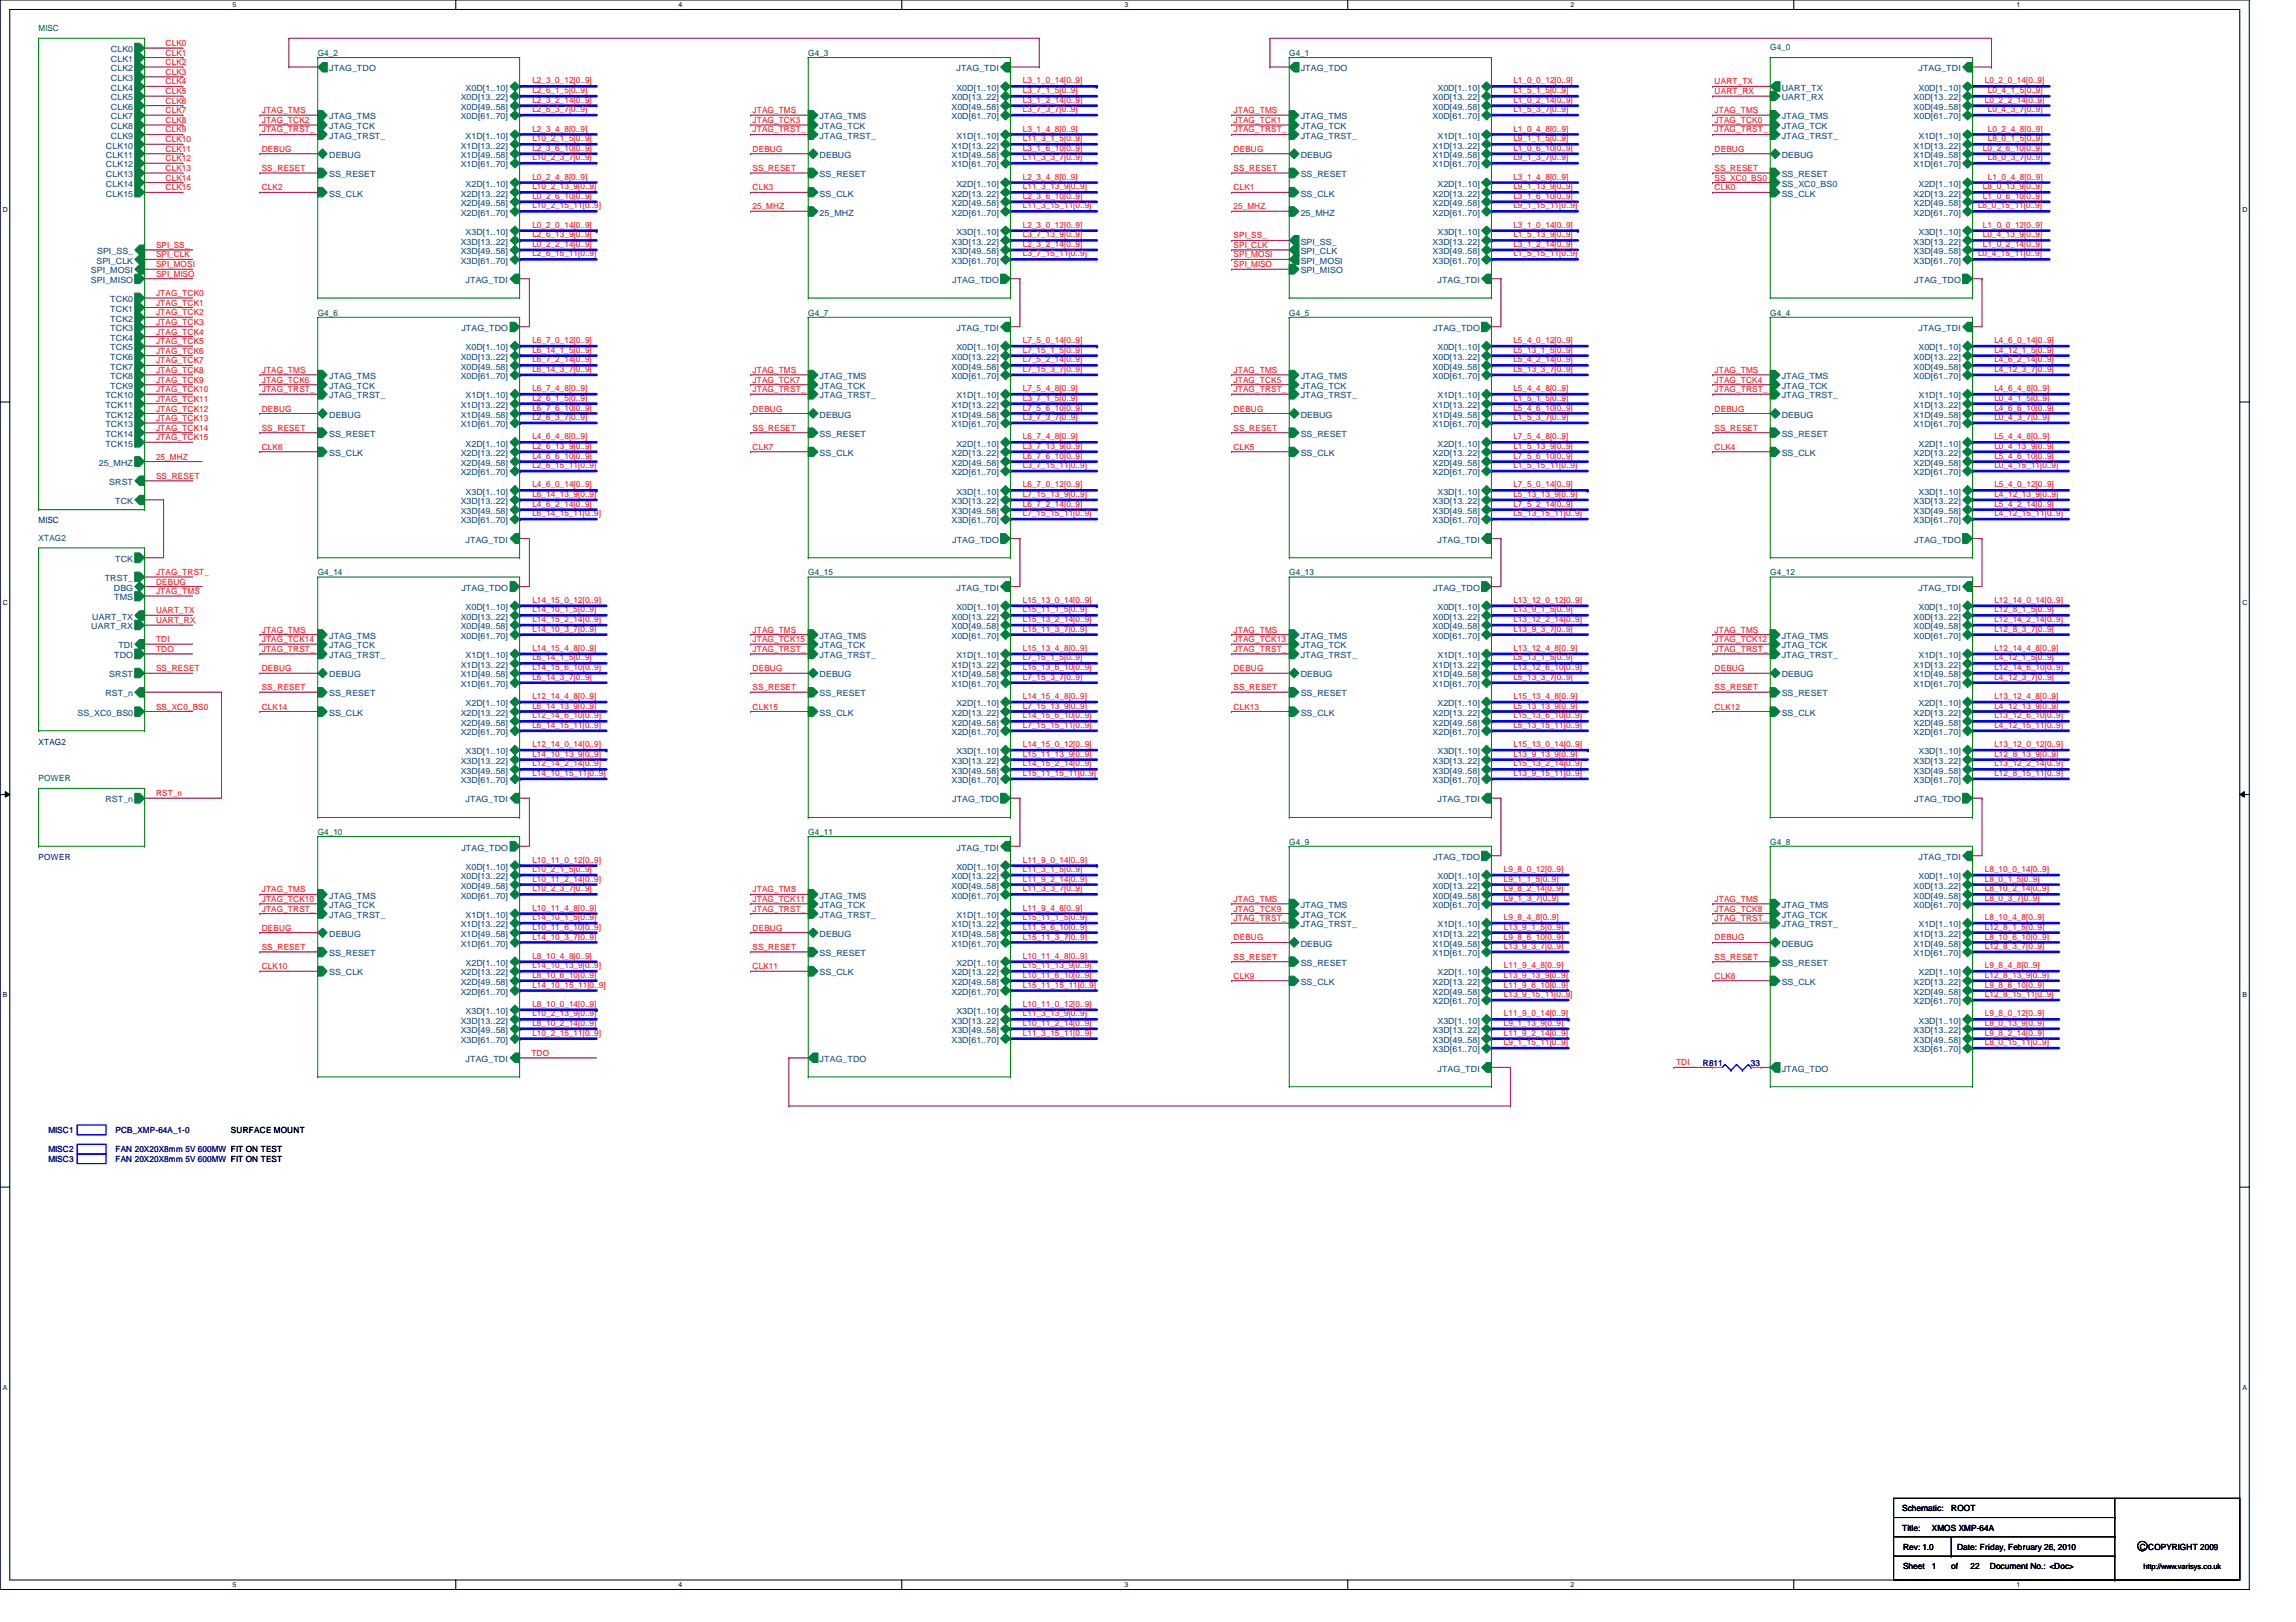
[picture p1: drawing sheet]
<svg xmlns="http://www.w3.org/2000/svg" width="297mm" height="210mm" viewBox="0 0 297 210" stroke-linecap="round" stroke-linejoin="round" font-family="sans-serif">
<defs><g id="words">
<g font-size="1.1" fill="#004040">
<text x="5" y="4">MISC</text>
<text x="41.1" y="7.3">G4_2</text>
<text x="104.6" y="7.3">G4_3</text>
<text x="166.8" y="7.3">G4_1</text>
<text x="229" y="6.5">G4_0</text>
<text x="41.1" y="40.9">G4_6</text>
<text x="104.6" y="40.9">G4_7</text>
<text x="166.8" y="40.9">G4_5</text>
<text x="229" y="40.9">G4_4</text>
<text x="5" y="70">XTAG2</text>
<text x="41.1" y="74.5">G4_14</text>
<text x="104.6" y="74.5">G4_15</text>
<text x="166.8" y="74.5">G4_13</text>
<text x="229" y="74.5">G4_12</text>
<text x="5" y="101.1">POWER</text>
<text x="41.1" y="108.1">G4_10</text>
<text x="104.6" y="108.1">G4_11</text>
<text x="166.8" y="109.3">G4_9</text>
<text x="229" y="109.3">G4_8</text>
</g>
<g font-size="1.1" fill="#f00">
<text x="21.4" y="6">CLK0</text>
<text x="21.4" y="7.2">CLK1</text>
<text x="21.4" y="8.4">CLK2</text>
<text x="21.4" y="9.7">CLK3</text>
<text x="21.4" y="10.9">CLK4</text>
<text x="68.9" y="10.8">L2_3_0_12[0..9]</text>
<text x="132.3" y="10.8">L3_1_0_14[0..9]</text>
<text x="195.8" y="10.8">L1_0_0_12[0..9]</text>
<text x="221.8" y="10.9">UART_TX</text>
<text x="256.8" y="10.8">L0_2_0_14[0..9]</text>
<text x="21.4" y="12.2">CLK5</text>
<text x="21.4" y="13.4">CLK6</text>
<text x="21.4" y="14.6">CLK7</text>
<text x="21.4" y="15.9">CLK8</text>
<text x="21.4" y="17.1">CLK9</text>
<text x="33.9" y="14.6">JTAG_TMS</text>
<text x="33.9" y="17.1">JTAG_TRST_</text>
<text x="33.9" y="15.9">JTAG_TCK2</text>
<text x="68.9" y="17">L2_3_4_8[0..9]</text>
<text x="68.9" y="13.3">L2_3_2_14[0..9]</text>
<text x="68.9" y="12.1">L2_6_1_5[0..9]</text>
<text x="68.9" y="14.5">L2_6_3_7[0..9]</text>
<text x="97.4" y="15.9">JTAG_TCK3</text>
<text x="97.4" y="17.1">JTAG_TRST_</text>
<text x="97.4" y="14.6">JTAG_TMS</text>
<text x="132.3" y="13.3">L3_1_2_14[0..9]</text>
<text x="132.3" y="17">L3_1_4_8[0..9]</text>
<text x="132.3" y="12.1">L3_7_1_5[0..9]</text>
<text x="132.3" y="14.5">L3_7_3_7[0..9]</text>
<text x="159.6" y="15.9">JTAG_TCK1</text>
<text x="159.6" y="17.1">JTAG_TRST_</text>
<text x="159.6" y="14.6">JTAG_TMS</text>
<text x="195.8" y="12.1">L1_5_1_5[0..9]</text>
<text x="195.8" y="14.5">L1_5_3_7[0..9]</text>
<text x="195.8" y="17">L1_0_4_8[0..9]</text>
<text x="195.8" y="13.3">L1_0_2_14[0..9]</text>
<text x="221.8" y="15.9">JTAG_TCK0</text>
<text x="221.8" y="17.1">JTAG_TRST_</text>
<text x="221.8" y="14.6">JTAG_TMS</text>
<text x="221.8" y="12.2">UART_RX</text>
<text x="256.8" y="13.3">L0_2_2_14[0..9]</text>
<text x="257.2" y="12.1">L0_4_1_5[0..9]</text>
<text x="257.2" y="14.5">L0_4_3_7[0..9]</text>
<text x="257.2" y="17">L0_2_4_8[0..9]</text>
<text x="21.4" y="18.4">CLK10</text>
<text x="21.4" y="19.6">CLK11</text>
<text x="21.4" y="20.9">CLK12</text>
<text x="21.4" y="22.1">CLK13</text>
<text x="21.4" y="23.4">CLK14</text>
<text x="33.9" y="19.6">DEBUG</text>
<text x="33.9" y="22.1">SS_RESET</text>
<text x="68.9" y="19.5">L2_3_6_10[0..9]</text>
<text x="68.9" y="18.3">L10_2_1_5[0..9]</text>
<text x="68.9" y="20.7">L10_2_3_7[0..9]</text>
<text x="68.9" y="23.2">L0_2_4_8[0..9]</text>
<text x="97.4" y="19.6">DEBUG</text>
<text x="97.4" y="22.1">SS_RESET</text>
<text x="132.3" y="23.2">L2_3_4_8[0..9]</text>
<text x="132.3" y="19.5">L3_1_6_10[0..9]</text>
<text x="132.3" y="18.3">L11_3_1_5[0..9]</text>
<text x="132.3" y="20.7">L11_3_3_7[0..9]</text>
<text x="159.6" y="19.6">DEBUG</text>
<text x="159.6" y="22.1">SS_RESET</text>
<text x="195.8" y="23.2">L3_1_4_8[0..9]</text>
<text x="195.8" y="18.3">L9_1_1_5[0..9]</text>
<text x="195.8" y="20.7">L9_1_3_7[0..9]</text>
<text x="195.8" y="19.5">L1_0_6_10[0..9]</text>
<text x="221.8" y="23.4">SS_XC0_BS0</text>
<text x="221.8" y="19.6">DEBUG</text>
<text x="221.8" y="22.1">SS_RESET</text>
<text x="256.5" y="19.5">L0_2_6_10[0..9]</text>
<text x="257.2" y="23.2">L1_0_4_8[0..9]</text>
<text x="257.2" y="18.3">L8_0_1_5[0..9]</text>
<text x="257.2" y="20.7">L8_0_3_7[0..9]</text>
<text x="21.4" y="24.6">CLK15</text>
<text x="33.9" y="24.6">CLK2</text>
<text x="68.9" y="24.5">L10_2_13_9[0..9]</text>
<text x="68.9" y="27">L10_2_15_11[0..9]</text>
<text x="68.9" y="25.7">L0_2_6_10[0..9]</text>
<text x="68.9" y="29.5">L0_2_0_14[0..9]</text>
<text x="97.4" y="24.6">CLK3</text>
<text x="97.4" y="27.1">25_MHZ</text>
<text x="132.3" y="29.5">L2_3_0_12[0..9]</text>
<text x="132.3" y="25.7">L2_3_6_10[0..9]</text>
<text x="132.3" y="24.5">L11_3_13_9[0..9]</text>
<text x="132.3" y="27">L11_3_15_11[0..9]</text>
<text x="159.6" y="24.6">CLK1</text>
<text x="159.6" y="27.1">25_MHZ</text>
<text x="195.8" y="25.7">L3_1_6_10[0..9]</text>
<text x="195.8" y="24.5">L9_1_13_9[0..9]</text>
<text x="195.8" y="27">L9_1_15_11[0..9]</text>
<text x="195.8" y="29.5">L3_1_0_14[0..9]</text>
<text x="221.8" y="24.6">CLK0</text>
<text x="255.9" y="27">L8_0_15_11[0..9]</text>
<text x="256.5" y="29.5">L1_0_0_12[0..9]</text>
<text x="256.5" y="25.7">L1_0_6_10[0..9]</text>
<text x="256.5" y="24.5">L8_0_13_9[0..9]</text>
<text x="20.2" y="35.8">SPI_MISO</text>
<text x="20.2" y="34.6">SPI_MOSI</text>
<text x="20.2" y="33.3">SPI_CLK</text>
<text x="20.2" y="32.1">SPI_SS_</text>
<text x="68.9" y="30.7">L2_6_13_9[0..9]</text>
<text x="68.9" y="33.2">L2_6_15_11[0..9]</text>
<text x="68.9" y="32">L0_2_2_14[0..9]</text>
<text x="132.3" y="32">L2_3_2_14[0..9]</text>
<text x="132.3" y="30.7">L3_7_13_9[0..9]</text>
<text x="132.3" y="33.2">L3_7_15_11[0..9]</text>
<text x="159.6" y="34.6">SPI_MISO</text>
<text x="159.6" y="33.3">SPI_MOSI</text>
<text x="159.6" y="32.1">SPI_CLK</text>
<text x="159.6" y="30.9">SPI_SS_</text>
<text x="195.8" y="32">L3_1_2_14[0..9]</text>
<text x="195.8" y="30.7">L1_5_13_9[0..9]</text>
<text x="195.8" y="33.2">L1_5_15_11[0..9]</text>
<text x="255.9" y="33.2">L0_4_15_11[0..9]</text>
<text x="256.5" y="30.7">L0_4_13_9[0..9]</text>
<text x="256.5" y="32">L1_0_2_14[0..9]</text>
<text x="20.2" y="38.3">JTAG_TCK0</text>
<text x="20.2" y="39.5">JTAG_TCK1</text>
<text x="20.2" y="40.8">JTAG_TCK2</text>
<text x="20.2" y="43.3">JTAG_TCK4</text>
<text x="20.2" y="42">JTAG_TCK3</text>
<text x="20.2" y="45.8">JTAG_TCK6</text>
<text x="20.2" y="47">JTAG_TCK7</text>
<text x="20.2" y="44.5">JTAG_TCK5</text>
<text x="68.9" y="44.4">L6_7_0_12[0..9]</text>
<text x="68.9" y="46.9">L6_7_2_14[0..9]</text>
<text x="68.9" y="45.6">L6_14_1_5[0..9]</text>
<text x="132.3" y="46.9">L7_5_2_14[0..9]</text>
<text x="132.3" y="45.6">L7_15_1_5[0..9]</text>
<text x="132.3" y="44.4">L7_5_0_14[0..9]</text>
<text x="195.8" y="44.4">L5_4_0_12[0..9]</text>
<text x="195.8" y="46.9">L5_4_2_14[0..9]</text>
<text x="195.8" y="45.6">L5_13_1_5[0..9]</text>
<text x="258" y="45.6">L4_12_1_5[0..9]</text>
<text x="258" y="46.9">L4_6_2_14[0..9]</text>
<text x="258" y="44.4">L4_6_0_14[0..9]</text>
<text x="20.2" y="48.3">JTAG_TCK8</text>
<text x="20.2" y="50.8">JTAG_TCK10</text>
<text x="20.2" y="53.3">JTAG_TCK12</text>
<text x="20.2" y="52">JTAG_TCK11</text>
<text x="20.2" y="49.5">JTAG_TCK9</text>
<text x="33.9" y="49.5">JTAG_TCK6</text>
<text x="33.9" y="50.8">JTAG_TRST_</text>
<text x="33.9" y="53.3">DEBUG</text>
<text x="33.9" y="48.3">JTAG_TMS</text>
<text x="68.9" y="51.9">L2_6_1_5[0..9]</text>
<text x="68.9" y="50.6">L6_7_4_8[0..9]</text>
<text x="68.9" y="53.1">L6_7_6_10[0..9]</text>
<text x="68.9" y="48.1">L6_14_3_7[0..9]</text>
<text x="97.4" y="49.5">JTAG_TCK7</text>
<text x="97.4" y="50.8">JTAG_TRST_</text>
<text x="97.4" y="53.3">DEBUG</text>
<text x="97.4" y="48.3">JTAG_TMS</text>
<text x="132.3" y="51.9">L3_7_1_5[0..9]</text>
<text x="132.3" y="50.6">L7_5_4_8[0..9]</text>
<text x="132.3" y="53.1">L7_5_6_10[0..9]</text>
<text x="132.3" y="48.1">L7_15_3_7[0..9]</text>
<text x="159.6" y="49.5">JTAG_TCK5</text>
<text x="159.6" y="50.8">JTAG_TRST_</text>
<text x="159.6" y="53.3">DEBUG</text>
<text x="159.6" y="48.3">JTAG_TMS</text>
<text x="195.8" y="50.6">L5_4_4_8[0..9]</text>
<text x="195.8" y="53.1">L5_4_6_10[0..9]</text>
<text x="195.8" y="51.9">L1_5_1_5[0..9]</text>
<text x="195.8" y="48.1">L5_13_3_7[0..9]</text>
<text x="221.8" y="49.5">JTAG_TCK4</text>
<text x="221.8" y="50.8">JTAG_TRST_</text>
<text x="221.8" y="53.3">DEBUG</text>
<text x="221.8" y="48.3">JTAG_TMS</text>
<text x="258" y="48.1">L4_12_3_7[0..9]</text>
<text x="258" y="50.6">L4_6_4_8[0..9]</text>
<text x="258" y="53.1">L4_6_6_10[0..9]</text>
<text x="258" y="51.9">L0_4_1_5[0..9]</text>
<text x="20.2" y="54.5">JTAG_TCK13</text>
<text x="20.2" y="57">JTAG_TCK15</text>
<text x="20.2" y="55.8">JTAG_TCK14</text>
<text x="20.2" y="59.5">25_MHZ</text>
<text x="33.9" y="58.2">CLK6</text>
<text x="33.9" y="55.8">SS_RESET</text>
<text x="68.9" y="58.1">L2_6_13_9[0..9]</text>
<text x="68.9" y="54.4">L2_6_3_7[0..9]</text>
<text x="68.9" y="56.9">L4_6_4_8[0..9]</text>
<text x="68.9" y="59.4">L4_6_6_10[0..9]</text>
<text x="97.4" y="58.2">CLK7</text>
<text x="97.4" y="55.8">SS_RESET</text>
<text x="132.3" y="58.1">L3_7_13_9[0..9]</text>
<text x="132.3" y="54.4">L3_7_3_7[0..9]</text>
<text x="132.3" y="56.9">L6_7_4_8[0..9]</text>
<text x="132.3" y="59.4">L6_7_6_10[0..9]</text>
<text x="159.6" y="58.2">CLK5</text>
<text x="159.6" y="55.8">SS_RESET</text>
<text x="195.8" y="58.1">L1_5_13_9[0..9]</text>
<text x="195.8" y="54.4">L1_5_3_7[0..9]</text>
<text x="195.8" y="56.9">L7_5_4_8[0..9]</text>
<text x="195.8" y="59.4">L7_5_6_10[0..9]</text>
<text x="221.8" y="58.2">CLK4</text>
<text x="221.8" y="55.8">SS_RESET</text>
<text x="258" y="56.9">L5_4_4_8[0..9]</text>
<text x="258" y="59.4">L5_4_6_10[0..9]</text>
<text x="258" y="58.1">L0_4_13_9[0..9]</text>
<text x="258" y="54.4">L0_4_3_7[0..9]</text>
<text x="20.2" y="62">SS_RESET</text>
<text x="68.9" y="60.6">L2_6_15_11[0..9]</text>
<text x="68.9" y="64.3">L6_14_13_9[0..9]</text>
<text x="68.9" y="65.6">L4_6_2_14[0..9]</text>
<text x="68.9" y="63.1">L4_6_0_14[0..9]</text>
<text x="132.3" y="60.6">L3_7_15_11[0..9]</text>
<text x="132.3" y="63.1">L6_7_0_12[0..9]</text>
<text x="132.3" y="65.6">L6_7_2_14[0..9]</text>
<text x="132.3" y="64.3">L7_15_13_9[0..9]</text>
<text x="195.8" y="60.6">L1_5_15_11[0..9]</text>
<text x="195.8" y="65.6">L7_5_2_14[0..9]</text>
<text x="195.8" y="64.3">L5_13_13_9[0..9]</text>
<text x="195.8" y="63.1">L7_5_0_14[0..9]</text>
<text x="258" y="63.1">L5_4_0_12[0..9]</text>
<text x="258" y="65.6">L5_4_2_14[0..9]</text>
<text x="258" y="64.3">L4_12_13_9[0..9]</text>
<text x="258" y="60.6">L0_4_15_11[0..9]</text>
<text x="68.9" y="66.8">L6_14_15_11[0..9]</text>
<text x="132.3" y="66.8">L7_15_15_11[0..9]</text>
<text x="195.8" y="66.8">L5_13_15_11[0..9]</text>
<text x="258" y="66.8">L4_12_15_11[0..9]</text>
<text x="20.2" y="75.6">DEBUG</text>
<text x="20.2" y="76.9">JTAG_TMS</text>
<text x="20.2" y="74.4">JTAG_TRST_</text>
<text x="20.2" y="83.1">TDI</text>
<text x="20.2" y="80.6">UART_RX</text>
<text x="20.2" y="79.4">UART_TX</text>
<text x="33.9" y="83.1">JTAG_TCK14</text>
<text x="33.9" y="81.9">JTAG_TMS</text>
<text x="68.9" y="79.2">L14_10_1_5[0..9]</text>
<text x="68.9" y="81.7">L14_10_3_7[0..9]</text>
<text x="68.9" y="78">L14_15_0_12[0..9]</text>
<text x="68.9" y="80.5">L14_15_2_14[0..9]</text>
<text x="97.4" y="83.1">JTAG_TCK15</text>
<text x="97.4" y="81.9">JTAG_TMS</text>
<text x="132.3" y="80.5">L15_13_2_14[0..9]</text>
<text x="132.3" y="79.2">L15_11_1_5[0..9]</text>
<text x="132.3" y="81.7">L15_11_3_7[0..9]</text>
<text x="132.3" y="78">L15_13_0_14[0..9]</text>
<text x="159.6" y="83.1">JTAG_TCK13</text>
<text x="159.6" y="81.9">JTAG_TMS</text>
<text x="195.8" y="78">L13_12_0_12[0..9]</text>
<text x="195.8" y="80.5">L13_12_2_14[0..9]</text>
<text x="195.8" y="79.2">L13_9_1_5[0..9]</text>
<text x="195.8" y="81.7">L13_9_3_7[0..9]</text>
<text x="221.8" y="83.1">JTAG_TCK12</text>
<text x="221.8" y="81.9">JTAG_TMS</text>
<text x="258" y="79.2">L12_8_1_5[0..9]</text>
<text x="258" y="81.7">L12_8_3_7[0..9]</text>
<text x="258" y="80.5">L12_14_2_14[0..9]</text>
<text x="258" y="78">L12_14_0_14[0..9]</text>
<text x="20.2" y="86.9">SS_RESET</text>
<text x="20.2" y="84.4">TDO</text>
<text x="33.9" y="84.4">JTAG_TRST_</text>
<text x="33.9" y="86.9">DEBUG</text>
<text x="33.9" y="89.3">SS_RESET</text>
<text x="68.9" y="85.5">L6_14_1_5[0..9]</text>
<text x="68.9" y="88">L6_14_3_7[0..9]</text>
<text x="68.9" y="84.2">L14_15_4_8[0..9]</text>
<text x="68.9" y="86.7">L14_15_6_10[0..9]</text>
<text x="97.4" y="84.4">JTAG_TRST_</text>
<text x="97.4" y="86.9">DEBUG</text>
<text x="97.4" y="89.3">SS_RESET</text>
<text x="132.3" y="85.5">L7_15_1_5[0..9]</text>
<text x="132.3" y="88">L7_15_3_7[0..9]</text>
<text x="132.3" y="84.2">L15_13_4_8[0..9]</text>
<text x="132.3" y="86.7">L15_13_6_10[0..9]</text>
<text x="159.6" y="84.4">JTAG_TRST_</text>
<text x="159.6" y="86.9">DEBUG</text>
<text x="159.6" y="89.3">SS_RESET</text>
<text x="195.8" y="84.2">L13_12_4_8[0..9]</text>
<text x="195.8" y="86.7">L13_12_6_10[0..9]</text>
<text x="195.8" y="85.5">L5_13_1_5[0..9]</text>
<text x="195.8" y="88">L5_13_3_7[0..9]</text>
<text x="221.8" y="84.4">JTAG_TRST_</text>
<text x="221.8" y="86.9">DEBUG</text>
<text x="221.8" y="89.3">SS_RESET</text>
<text x="258" y="85.5">L4_12_1_5[0..9]</text>
<text x="258" y="88">L4_12_3_7[0..9]</text>
<text x="258" y="84.2">L12_14_4_8[0..9]</text>
<text x="258" y="86.7">L12_14_6_10[0..9]</text>
<text x="20.2" y="91.8">SS_XC0_BS0</text>
<text x="33.9" y="91.8">CLK14</text>
<text x="68.9" y="91.7">L6_14_13_9[0..9]</text>
<text x="68.9" y="94.2">L6_14_15_11[0..9]</text>
<text x="68.9" y="90.5">L12_14_4_8[0..9]</text>
<text x="68.9" y="93">L12_14_6_10[0..9]</text>
<text x="97.4" y="91.8">CLK15</text>
<text x="132.3" y="90.5">L14_15_4_8[0..9]</text>
<text x="132.3" y="93">L14_15_6_10[0..9]</text>
<text x="132.3" y="91.7">L7_15_13_9[0..9]</text>
<text x="132.3" y="94.2">L7_15_15_11[0..9]</text>
<text x="159.6" y="91.8">CLK13</text>
<text x="195.8" y="91.7">L5_13_13_9[0..9]</text>
<text x="195.8" y="94.2">L5_13_15_11[0..9]</text>
<text x="195.8" y="90.5">L15_13_4_8[0..9]</text>
<text x="195.8" y="93">L15_13_6_10[0..9]</text>
<text x="221.8" y="91.8">CLK12</text>
<text x="258" y="91.7">L4_12_13_9[0..9]</text>
<text x="258" y="94.2">L4_12_15_11[0..9]</text>
<text x="258" y="90.5">L13_12_4_8[0..9]</text>
<text x="258" y="93">L13_12_6_10[0..9]</text>
<text x="68.9" y="97.9">L14_10_13_9[0..9]</text>
<text x="68.9" y="100.4">L14_10_15_11[0..9]</text>
<text x="68.9" y="99.2">L12_14_2_14[0..9]</text>
<text x="68.9" y="96.7">L12_14_0_14[0..9]</text>
<text x="132.3" y="96.7">L14_15_0_12[0..9]</text>
<text x="132.3" y="99.2">L14_15_2_14[0..9]</text>
<text x="132.3" y="97.9">L15_11_13_9[0..9]</text>
<text x="132.3" y="100.4">L15_11_15_11[0..9]</text>
<text x="195.8" y="97.9">L13_9_13_9[0..9]</text>
<text x="195.8" y="100.4">L13_9_15_11[0..9]</text>
<text x="195.8" y="99.2">L15_13_2_14[0..9]</text>
<text x="195.8" y="96.7">L15_13_0_14[0..9]</text>
<text x="258" y="97.9">L12_8_13_9[0..9]</text>
<text x="258" y="100.4">L12_8_15_11[0..9]</text>
<text x="258" y="96.7">L13_12_0_12[0..9]</text>
<text x="258" y="99.2">L13_12_2_14[0..9]</text>
<text x="20.2" y="103">RST_n</text>
<text x="68.9" y="111.6">L10_11_0_12[0..9]</text>
<text x="68.9" y="112.9">L10_2_1_5[0..9]</text>
<text x="132.3" y="112.9">L11_3_1_5[0..9]</text>
<text x="132.3" y="111.6">L11_9_0_14[0..9]</text>
<text x="194.6" y="112.9">L9_8_0_12[0..9]</text>
<text x="256.8" y="112.9">L8_10_0_14[0..9]</text>
<text x="33.9" y="116.7">JTAG_TCK10</text>
<text x="33.9" y="118">JTAG_TRST_</text>
<text x="33.9" y="115.5">JTAG_TMS</text>
<text x="68.9" y="117.9">L10_11_4_8[0..9]</text>
<text x="68.9" y="114.1">L10_11_2_14[0..9]</text>
<text x="68.9" y="119.1">L14_10_1_5[0..9]</text>
<text x="68.9" y="115.4">L10_2_3_7[0..9]</text>
<text x="97.4" y="116.7">JTAG_TCK11</text>
<text x="97.4" y="118">JTAG_TRST_</text>
<text x="97.4" y="115.5">JTAG_TMS</text>
<text x="132.3" y="117.9">L11_9_4_8[0..9]</text>
<text x="132.3" y="114.1">L11_9_2_14[0..9]</text>
<text x="132.3" y="119.1">L15_11_1_5[0..9]</text>
<text x="132.3" y="115.4">L11_3_3_7[0..9]</text>
<text x="159.6" y="118">JTAG_TCK9</text>
<text x="159.6" y="119.2">JTAG_TRST_</text>
<text x="159.6" y="116.7">JTAG_TMS</text>
<text x="194.6" y="119.1">L9_8_4_8[0..9]</text>
<text x="194.6" y="115.4">L9_8_2_14[0..9]</text>
<text x="194.6" y="114.1">L9_1_1_5[0..9]</text>
<text x="194.6" y="116.6">L9_1_3_7[0..9]</text>
<text x="221.8" y="118">JTAG_TCK8</text>
<text x="221.8" y="119.2">JTAG_TRST_</text>
<text x="221.8" y="116.7">JTAG_TMS</text>
<text x="256.8" y="119.1">L8_10_4_8[0..9]</text>
<text x="256.8" y="115.4">L8_10_2_14[0..9]</text>
<text x="256.8" y="114.1">L8_0_1_5[0..9]</text>
<text x="256.8" y="116.6">L8_0_3_7[0..9]</text>
<text x="33.9" y="125.4">CLK10</text>
<text x="33.9" y="120.4">DEBUG</text>
<text x="33.9" y="122.9">SS_RESET</text>
<text x="68.9" y="120.3">L10_11_6_10[0..9]</text>
<text x="68.9" y="125.3">L14_10_13_9[0..9]</text>
<text x="68.9" y="121.6">L14_10_3_7[0..9]</text>
<text x="68.9" y="124.1">L8_10_4_8[0..9]</text>
<text x="97.4" y="125.4">CLK11</text>
<text x="97.4" y="120.4">DEBUG</text>
<text x="97.4" y="122.9">SS_RESET</text>
<text x="132.3" y="124.1">L10_11_4_8[0..9]</text>
<text x="132.3" y="120.3">L11_9_6_10[0..9]</text>
<text x="132.3" y="125.3">L15_11_13_9[0..9]</text>
<text x="132.3" y="121.6">L15_11_3_7[0..9]</text>
<text x="159.6" y="121.7">DEBUG</text>
<text x="159.6" y="124.2">SS_RESET</text>
<text x="194.6" y="121.6">L9_8_6_10[0..9]</text>
<text x="194.6" y="125.3">L11_9_4_8[0..9]</text>
<text x="194.6" y="120.3">L13_9_1_5[0..9]</text>
<text x="194.6" y="122.8">L13_9_3_7[0..9]</text>
<text x="221.8" y="121.7">DEBUG</text>
<text x="221.8" y="124.2">SS_RESET</text>
<text x="256.8" y="125.3">L9_8_4_8[0..9]</text>
<text x="256.8" y="120.3">L12_8_1_5[0..9]</text>
<text x="256.8" y="122.8">L12_8_3_7[0..9]</text>
<text x="256.8" y="121.6">L8_10_6_10[0..9]</text>
<text x="68.9" y="127.8">L14_10_15_11[0..9]</text>
<text x="68.9" y="126.5">L8_10_6_10[0..9]</text>
<text x="68.9" y="131.5">L10_2_13_9[0..9]</text>
<text x="68.9" y="130.3">L8_10_0_14[0..9]</text>
<text x="132.3" y="130.3">L10_11_0_12[0..9]</text>
<text x="132.3" y="126.5">L10_11_6_10[0..9]</text>
<text x="132.3" y="127.8">L15_11_15_11[0..9]</text>
<text x="132.3" y="131.5">L11_3_13_9[0..9]</text>
<text x="159.6" y="126.7">CLK9</text>
<text x="194.6" y="127.8">L11_9_6_10[0..9]</text>
<text x="194.6" y="126.5">L13_9_13_9[0..9]</text>
<text x="194.6" y="129">L13_9_15_11[0..9]</text>
<text x="194.6" y="131.5">L11_9_0_14[0..9]</text>
<text x="221.8" y="126.7">CLK8</text>
<text x="256.8" y="131.5">L9_8_0_12[0..9]</text>
<text x="256.8" y="127.8">L9_8_6_10[0..9]</text>
<text x="256.8" y="126.5">L12_8_13_9[0..9]</text>
<text x="256.8" y="129">L12_8_15_11[0..9]</text>
<text x="68.7" y="136.7">TDO</text>
<text x="68.9" y="132.8">L8_10_2_14[0..9]</text>
<text x="68.9" y="134">L10_2_15_11[0..9]</text>
<text x="132.3" y="132.8">L10_11_2_14[0..9]</text>
<text x="132.3" y="134">L11_3_15_11[0..9]</text>
<text x="194.6" y="134">L11_9_2_14[0..9]</text>
<text x="194.6" y="132.8">L9_1_13_9[0..9]</text>
<text x="194.6" y="135.3">L9_1_15_11[0..9]</text>
<text x="216.8" y="137.9">TDI</text>
<text x="256.8" y="134">L9_8_2_14[0..9]</text>
<text x="256.8" y="132.8">L8_0_13_9[0..9]</text>
<text x="256.8" y="135.3">L8_0_15_11[0..9]</text>
</g>
<g font-size="1.1" fill="#004080">
<text x="14.3" y="6.8">CLK0</text>
<text x="14.3" y="8">CLK1</text>
<text x="14.3" y="9.2">CLK2</text>
<text x="14.3" y="10.5">CLK3</text>
<text x="14.3" y="11.7">CLK4</text>
<text x="42.6" y="9.2">JTAG_TDO</text>
<text x="60.2" y="11.7">X0D[1..10]</text>
<text x="123.7" y="9.2">JTAG_TDI</text>
<text x="123.7" y="11.7">X0D[1..10]</text>
<text x="168.3" y="9.2">JTAG_TDO</text>
<text x="186" y="11.7">X0D[1..10]</text>
<text x="230.5" y="11.7">UART_TX</text>
<text x="248.2" y="9.2">JTAG_TDI</text>
<text x="248.2" y="11.7">X0D[1..10]</text>
<text x="14.3" y="13">CLK5</text>
<text x="14.3" y="14.2">CLK6</text>
<text x="14.3" y="15.5">CLK7</text>
<text x="14.3" y="16.7">CLK8</text>
<text x="14.3" y="17.9">CLK9</text>
<text x="42.6" y="16.7">JTAG_TCK</text>
<text x="42.6" y="17.9">JTAG_TRST_</text>
<text x="42.6" y="15.5">JTAG_TMS</text>
<text x="59.6" y="14.2">X0D[49..58]</text>
<text x="59.6" y="15.5">X0D[61..70]</text>
<text x="59.6" y="13">X0D[13..22]</text>
<text x="60.2" y="17.9">X1D[1..10]</text>
<text x="106" y="16.7">JTAG_TCK</text>
<text x="106" y="17.9">JTAG_TRST_</text>
<text x="106" y="15.5">JTAG_TMS</text>
<text x="123.1" y="14.2">X0D[49..58]</text>
<text x="123.1" y="15.5">X0D[61..70]</text>
<text x="123.1" y="13">X0D[13..22]</text>
<text x="123.7" y="17.9">X1D[1..10]</text>
<text x="168.3" y="16.7">JTAG_TCK</text>
<text x="168.3" y="17.9">JTAG_TRST_</text>
<text x="168.3" y="15.5">JTAG_TMS</text>
<text x="185.3" y="14.2">X0D[49..58]</text>
<text x="185.3" y="15.5">X0D[61..70]</text>
<text x="185.3" y="13">X0D[13..22]</text>
<text x="186" y="17.9">X1D[1..10]</text>
<text x="230.5" y="13">UART_RX</text>
<text x="230.5" y="16.7">JTAG_TCK</text>
<text x="230.5" y="15.5">JTAG_TMS</text>
<text x="230.5" y="17.9">JTAG_TRST_</text>
<text x="247.6" y="14.2">X0D[49..58]</text>
<text x="247.6" y="15.5">X0D[61..70]</text>
<text x="247.6" y="13">X0D[13..22]</text>
<text x="248.2" y="17.9">X1D[1..10]</text>
<text x="13.7" y="21.7">CLK12</text>
<text x="13.7" y="22.9">CLK13</text>
<text x="13.7" y="19.2">CLK10</text>
<text x="13.7" y="20.4">CLK11</text>
<text x="42.6" y="20.4">DEBUG</text>
<text x="42.6" y="22.9">SS_RESET</text>
<text x="59.6" y="19.2">X1D[13..22]</text>
<text x="59.6" y="20.4">X1D[49..58]</text>
<text x="59.6" y="21.7">X1D[61..70]</text>
<text x="106" y="20.4">DEBUG</text>
<text x="106" y="22.9">SS_RESET</text>
<text x="123.1" y="19.2">X1D[13..22]</text>
<text x="123.1" y="20.4">X1D[49..58]</text>
<text x="123.1" y="21.7">X1D[61..70]</text>
<text x="168.3" y="20.4">DEBUG</text>
<text x="168.3" y="22.9">SS_RESET</text>
<text x="185.3" y="19.2">X1D[13..22]</text>
<text x="185.3" y="20.4">X1D[49..58]</text>
<text x="185.3" y="21.7">X1D[61..70]</text>
<text x="230.5" y="22.9">SS_RESET</text>
<text x="230.5" y="20.4">DEBUG</text>
<text x="247.6" y="19.2">X1D[13..22]</text>
<text x="247.6" y="20.4">X1D[49..58]</text>
<text x="247.6" y="21.7">X1D[61..70]</text>
<text x="13.7" y="24.2">CLK14</text>
<text x="13.7" y="25.4">CLK15</text>
<text x="42.6" y="25.4">SS_CLK</text>
<text x="59.6" y="27.9">X2D[61..70]</text>
<text x="59.6" y="25.4">X2D[13..22]</text>
<text x="59.6" y="26.7">X2D[49..58]</text>
<text x="60.2" y="24.2">X2D[1..10]</text>
<text x="106" y="25.4">SS_CLK</text>
<text x="106" y="27.9">25_MHZ</text>
<text x="123.1" y="27.9">X2D[61..70]</text>
<text x="123.1" y="25.4">X2D[13..22]</text>
<text x="123.1" y="26.7">X2D[49..58]</text>
<text x="123.7" y="24.2">X2D[1..10]</text>
<text x="168.3" y="25.4">SS_CLK</text>
<text x="168.3" y="27.9">25_MHZ</text>
<text x="185.3" y="27.9">X2D[61..70]</text>
<text x="185.3" y="25.4">X2D[13..22]</text>
<text x="185.3" y="26.7">X2D[49..58]</text>
<text x="186" y="24.2">X2D[1..10]</text>
<text x="230.5" y="24.2">SS_XC0_BS0</text>
<text x="230.5" y="25.4">SS_CLK</text>
<text x="247.6" y="25.4">X2D[13..22]</text>
<text x="247.6" y="26.7">X2D[49..58]</text>
<text x="247.6" y="27.9">X2D[61..70]</text>
<text x="248.2" y="24.2">X2D[1..10]</text>
<text x="11.8" y="35.4">SPI_MOSI</text>
<text x="12.5" y="34.1">SPI_CLK</text>
<text x="12.6" y="32.9">SPI_SS_</text>
<text x="59.6" y="32.9">X3D[49..58]</text>
<text x="59.6" y="34.1">X3D[61..70]</text>
<text x="59.6" y="31.7">X3D[13..22]</text>
<text x="60.2" y="30.4">X3D[1..10]</text>
<text x="123.1" y="32.9">X3D[49..58]</text>
<text x="123.1" y="34.1">X3D[61..70]</text>
<text x="123.1" y="31.7">X3D[13..22]</text>
<text x="123.7" y="30.4">X3D[1..10]</text>
<text x="168.3" y="31.7">SPI_SS_</text>
<text x="168.3" y="35.4">SPI_MISO</text>
<text x="168.3" y="32.9">SPI_CLK</text>
<text x="168.3" y="34.1">SPI_MOSI</text>
<text x="185.3" y="32.9">X3D[49..58]</text>
<text x="185.3" y="34.1">X3D[61..70]</text>
<text x="185.3" y="31.7">X3D[13..22]</text>
<text x="186" y="30.4">X3D[1..10]</text>
<text x="247.6" y="31.7">X3D[13..22]</text>
<text x="247.6" y="32.9">X3D[49..58]</text>
<text x="247.6" y="34.1">X3D[61..70]</text>
<text x="248.2" y="30.4">X3D[1..10]</text>
<text x="11.8" y="36.6">SPI_MISO</text>
<text x="14.3" y="39.1">TCK0</text>
<text x="14.3" y="40.3">TCK1</text>
<text x="14.3" y="41.6">TCK2</text>
<text x="60.2" y="36.6">JTAG_TDI</text>
<text x="123.2" y="36.6">JTAG_TDO</text>
<text x="186" y="36.6">JTAG_TDI</text>
<text x="247.6" y="36.6">JTAG_TDO</text>
<text x="14.3" y="42.8">TCK3</text>
<text x="14.3" y="44.1">TCK4</text>
<text x="14.3" y="45.3">TCK5</text>
<text x="14.3" y="46.6">TCK6</text>
<text x="14.3" y="47.8">TCK7</text>
<text x="59.6" y="47.8">X0D[49..58]</text>
<text x="59.6" y="46.6">X0D[13..22]</text>
<text x="59.7" y="42.8">JTAG_TDO</text>
<text x="60.2" y="45.3">X0D[1..10]</text>
<text x="123.1" y="47.8">X0D[49..58]</text>
<text x="123.1" y="46.6">X0D[13..22]</text>
<text x="123.7" y="42.8">JTAG_TDI</text>
<text x="123.7" y="45.3">X0D[1..10]</text>
<text x="185.3" y="47.8">X0D[49..58]</text>
<text x="185.3" y="46.6">X0D[13..22]</text>
<text x="185.4" y="42.8">JTAG_TDO</text>
<text x="186" y="45.3">X0D[1..10]</text>
<text x="247.6" y="47.8">X0D[49..58]</text>
<text x="247.6" y="46.6">X0D[13..22]</text>
<text x="248.2" y="42.8">JTAG_TDI</text>
<text x="248.2" y="45.3">X0D[1..10]</text>
<text x="13.6" y="51.6">TCK10</text>
<text x="13.6" y="52.8">TCK11</text>
<text x="14.3" y="49.1">TCK8</text>
<text x="14.3" y="50.3">TCK9</text>
<text x="42.6" y="50.3">JTAG_TCK</text>
<text x="42.6" y="51.6">JTAG_TRST_</text>
<text x="42.6" y="49.1">JTAG_TMS</text>
<text x="59.6" y="52.8">X1D[13..22]</text>
<text x="59.6" y="49.1">X0D[61..70]</text>
<text x="60.2" y="51.6">X1D[1..10]</text>
<text x="106" y="50.3">JTAG_TCK</text>
<text x="106" y="51.6">JTAG_TRST_</text>
<text x="106" y="49.1">JTAG_TMS</text>
<text x="123.1" y="52.8">X1D[13..22]</text>
<text x="123.1" y="49.1">X0D[61..70]</text>
<text x="123.7" y="51.6">X1D[1..10]</text>
<text x="168.3" y="50.3">JTAG_TCK</text>
<text x="168.3" y="51.6">JTAG_TRST_</text>
<text x="168.3" y="49.1">JTAG_TMS</text>
<text x="185.3" y="52.8">X1D[13..22]</text>
<text x="185.3" y="49.1">X0D[61..70]</text>
<text x="186" y="51.6">X1D[1..10]</text>
<text x="230.5" y="50.3">JTAG_TCK</text>
<text x="230.5" y="51.6">JTAG_TRST_</text>
<text x="230.5" y="49.1">JTAG_TMS</text>
<text x="247.6" y="52.8">X1D[13..22]</text>
<text x="247.6" y="49.1">X0D[61..70]</text>
<text x="248.2" y="51.6">X1D[1..10]</text>
<text x="13.6" y="54.1">TCK12</text>
<text x="13.6" y="55.3">TCK13</text>
<text x="13.6" y="56.6">TCK14</text>
<text x="13.6" y="57.8">TCK15</text>
<text x="42.6" y="59">SS_CLK</text>
<text x="42.6" y="54.1">DEBUG</text>
<text x="42.6" y="56.6">SS_RESET</text>
<text x="59.6" y="59">X2D[13..22]</text>
<text x="59.6" y="54.1">X1D[49..58]</text>
<text x="59.6" y="55.3">X1D[61..70]</text>
<text x="60.2" y="57.8">X2D[1..10]</text>
<text x="106" y="59">SS_CLK</text>
<text x="106" y="54.1">DEBUG</text>
<text x="106" y="56.6">SS_RESET</text>
<text x="123.1" y="59">X2D[13..22]</text>
<text x="123.1" y="54.1">X1D[49..58]</text>
<text x="123.1" y="55.3">X1D[61..70]</text>
<text x="123.7" y="57.8">X2D[1..10]</text>
<text x="168.3" y="59">SS_CLK</text>
<text x="168.3" y="54.1">DEBUG</text>
<text x="168.3" y="56.6">SS_RESET</text>
<text x="185.3" y="59">X2D[13..22]</text>
<text x="185.3" y="54.1">X1D[49..58]</text>
<text x="185.3" y="55.3">X1D[61..70]</text>
<text x="186" y="57.8">X2D[1..10]</text>
<text x="230.5" y="59">SS_CLK</text>
<text x="230.5" y="54.1">DEBUG</text>
<text x="230.5" y="56.6">SS_RESET</text>
<text x="247.6" y="59">X2D[13..22]</text>
<text x="247.6" y="54.1">X1D[49..58]</text>
<text x="247.6" y="55.3">X1D[61..70]</text>
<text x="248.2" y="57.8">X2D[1..10]</text>
<text x="12.8" y="60.3">25_MHZ</text>
<text x="14.1" y="62.8">SRST</text>
<text x="14.9" y="65.2">TCK</text>
<text x="59.6" y="61.5">X2D[61..70]</text>
<text x="59.6" y="65.2">X3D[13..22]</text>
<text x="59.6" y="60.3">X2D[49..58]</text>
<text x="60.2" y="64">X3D[1..10]</text>
<text x="123.1" y="61.5">X2D[61..70]</text>
<text x="123.1" y="65.2">X3D[13..22]</text>
<text x="123.1" y="60.3">X2D[49..58]</text>
<text x="123.7" y="64">X3D[1..10]</text>
<text x="185.3" y="61.5">X2D[61..70]</text>
<text x="185.3" y="65.2">X3D[13..22]</text>
<text x="185.3" y="60.3">X2D[49..58]</text>
<text x="186" y="64">X3D[1..10]</text>
<text x="247.6" y="61.5">X2D[61..70]</text>
<text x="247.6" y="65.2">X3D[13..22]</text>
<text x="247.6" y="60.3">X2D[49..58]</text>
<text x="248.2" y="64">X3D[1..10]</text>
<text x="59.6" y="66.5">X3D[49..58]</text>
<text x="59.6" y="67.7">X3D[61..70]</text>
<text x="60.2" y="70.2">JTAG_TDI</text>
<text x="123.1" y="66.5">X3D[49..58]</text>
<text x="123.1" y="67.7">X3D[61..70]</text>
<text x="123.2" y="70.2">JTAG_TDO</text>
<text x="185.3" y="66.5">X3D[49..58]</text>
<text x="185.3" y="67.7">X3D[61..70]</text>
<text x="186" y="70.2">JTAG_TDI</text>
<text x="247.6" y="66.5">X3D[49..58]</text>
<text x="247.6" y="67.7">X3D[61..70]</text>
<text x="247.6" y="70.2">JTAG_TDO</text>
<text x="13.5" y="75.2">TRST_</text>
<text x="14.7" y="76.5">DBG</text>
<text x="14.8" y="77.7">TMS</text>
<text x="14.9" y="72.7">TCK</text>
<text x="59.7" y="76.5">JTAG_TDO</text>
<text x="123.7" y="76.5">JTAG_TDI</text>
<text x="185.4" y="76.5">JTAG_TDO</text>
<text x="248.2" y="76.5">JTAG_TDI</text>
<text x="11.8" y="81.4">UART_RX</text>
<text x="11.9" y="80.2">UART_TX</text>
<text x="15.3" y="83.9">TDI</text>
<text x="42.6" y="83.9">JTAG_TCK</text>
<text x="42.6" y="82.7">JTAG_TMS</text>
<text x="59.6" y="81.4">X0D[49..58]</text>
<text x="59.6" y="82.7">X0D[61..70]</text>
<text x="59.6" y="80.2">X0D[13..22]</text>
<text x="60.2" y="79">X0D[1..10]</text>
<text x="106" y="83.9">JTAG_TCK</text>
<text x="106" y="82.7">JTAG_TMS</text>
<text x="123.1" y="81.4">X0D[49..58]</text>
<text x="123.1" y="82.7">X0D[61..70]</text>
<text x="123.1" y="80.2">X0D[13..22]</text>
<text x="123.7" y="79">X0D[1..10]</text>
<text x="168.3" y="83.9">JTAG_TCK</text>
<text x="168.3" y="82.7">JTAG_TMS</text>
<text x="185.3" y="81.4">X0D[49..58]</text>
<text x="185.3" y="82.7">X0D[61..70]</text>
<text x="185.3" y="80.2">X0D[13..22]</text>
<text x="186" y="79">X0D[1..10]</text>
<text x="230.5" y="83.9">JTAG_TCK</text>
<text x="230.5" y="82.7">JTAG_TMS</text>
<text x="247.6" y="81.4">X0D[49..58]</text>
<text x="247.6" y="82.7">X0D[61..70]</text>
<text x="247.6" y="80.2">X0D[13..22]</text>
<text x="248.2" y="79">X0D[1..10]</text>
<text x="14.1" y="87.7">SRST</text>
<text x="14.8" y="85.2">TDO</text>
<text x="42.6" y="87.7">DEBUG</text>
<text x="42.6" y="85.2">JTAG_TRST_</text>
<text x="59.6" y="86.4">X1D[13..22]</text>
<text x="59.6" y="87.7">X1D[49..58]</text>
<text x="59.6" y="88.9">X1D[61..70]</text>
<text x="60.2" y="85.2">X1D[1..10]</text>
<text x="106" y="87.7">DEBUG</text>
<text x="106" y="85.2">JTAG_TRST_</text>
<text x="123.1" y="86.4">X1D[13..22]</text>
<text x="123.1" y="87.7">X1D[49..58]</text>
<text x="123.1" y="88.9">X1D[61..70]</text>
<text x="123.7" y="85.2">X1D[1..10]</text>
<text x="168.3" y="87.7">DEBUG</text>
<text x="168.3" y="85.2">JTAG_TRST_</text>
<text x="185.3" y="86.4">X1D[13..22]</text>
<text x="185.3" y="87.7">X1D[49..58]</text>
<text x="185.3" y="88.9">X1D[61..70]</text>
<text x="186" y="85.2">X1D[1..10]</text>
<text x="230.5" y="87.7">DEBUG</text>
<text x="230.5" y="85.2">JTAG_TRST_</text>
<text x="247.6" y="86.4">X1D[13..22]</text>
<text x="247.6" y="87.7">X1D[49..58]</text>
<text x="247.6" y="88.9">X1D[61..70]</text>
<text x="248.2" y="85.2">X1D[1..10]</text>
<text x="10" y="92.6">SS_XC0_BS0</text>
<text x="13.6" y="90.1">RST_n</text>
<text x="42.6" y="92.6">SS_CLK</text>
<text x="42.6" y="90.1">SS_RESET</text>
<text x="59.6" y="95.1">X2D[61..70]</text>
<text x="59.6" y="92.6">X2D[13..22]</text>
<text x="59.6" y="93.9">X2D[49..58]</text>
<text x="60.2" y="91.4">X2D[1..10]</text>
<text x="106" y="92.6">SS_CLK</text>
<text x="106" y="90.1">SS_RESET</text>
<text x="123.1" y="95.1">X2D[61..70]</text>
<text x="123.1" y="92.6">X2D[13..22]</text>
<text x="123.1" y="93.9">X2D[49..58]</text>
<text x="123.7" y="91.4">X2D[1..10]</text>
<text x="168.3" y="92.6">SS_CLK</text>
<text x="168.3" y="90.1">SS_RESET</text>
<text x="185.3" y="95.1">X2D[61..70]</text>
<text x="185.3" y="92.6">X2D[13..22]</text>
<text x="185.3" y="93.9">X2D[49..58]</text>
<text x="186" y="91.4">X2D[1..10]</text>
<text x="230.5" y="92.6">SS_CLK</text>
<text x="230.5" y="90.1">SS_RESET</text>
<text x="247.6" y="95.1">X2D[61..70]</text>
<text x="247.6" y="92.6">X2D[13..22]</text>
<text x="247.6" y="93.9">X2D[49..58]</text>
<text x="248.2" y="91.4">X2D[1..10]</text>
<text x="59.6" y="100.1">X3D[49..58]</text>
<text x="59.6" y="101.3">X3D[61..70]</text>
<text x="59.6" y="98.8">X3D[13..22]</text>
<text x="60.2" y="97.6">X3D[1..10]</text>
<text x="123.1" y="100.1">X3D[49..58]</text>
<text x="123.1" y="101.3">X3D[61..70]</text>
<text x="123.1" y="98.8">X3D[13..22]</text>
<text x="123.7" y="97.6">X3D[1..10]</text>
<text x="185.3" y="100.1">X3D[49..58]</text>
<text x="185.3" y="101.3">X3D[61..70]</text>
<text x="185.3" y="98.8">X3D[13..22]</text>
<text x="186" y="97.6">X3D[1..10]</text>
<text x="247.6" y="100.1">X3D[49..58]</text>
<text x="247.6" y="101.3">X3D[61..70]</text>
<text x="247.6" y="98.8">X3D[13..22]</text>
<text x="248.2" y="97.6">X3D[1..10]</text>
<text x="13.6" y="103.8">RST_n</text>
<text x="60.2" y="103.8">JTAG_TDI</text>
<text x="123.2" y="103.8">JTAG_TDO</text>
<text x="186" y="103.8">JTAG_TDI</text>
<text x="247.6" y="103.8">JTAG_TDO</text>
<text x="59.6" y="113.8">X0D[13..22]</text>
<text x="59.7" y="110.1">JTAG_TDO</text>
<text x="60.2" y="112.6">X0D[1..10]</text>
<text x="123.1" y="113.8">X0D[13..22]</text>
<text x="123.7" y="110.1">JTAG_TDI</text>
<text x="123.7" y="112.6">X0D[1..10]</text>
<text x="185.4" y="111.3">JTAG_TDO</text>
<text x="186" y="113.8">X0D[1..10]</text>
<text x="248.2" y="111.3">JTAG_TDI</text>
<text x="248.2" y="113.8">X0D[1..10]</text>
<text x="42.6" y="117.5">JTAG_TCK</text>
<text x="42.6" y="118.8">JTAG_TRST_</text>
<text x="42.6" y="116.3">JTAG_TMS</text>
<text x="59.6" y="115">X0D[49..58]</text>
<text x="59.6" y="116.3">X0D[61..70]</text>
<text x="60.2" y="118.8">X1D[1..10]</text>
<text x="106" y="117.5">JTAG_TCK</text>
<text x="106" y="118.8">JTAG_TRST_</text>
<text x="106" y="116.3">JTAG_TMS</text>
<text x="123.1" y="115">X0D[49..58]</text>
<text x="123.1" y="116.3">X0D[61..70]</text>
<text x="123.7" y="118.8">X1D[1..10]</text>
<text x="168.3" y="118.8">JTAG_TCK</text>
<text x="168.3" y="117.5">JTAG_TMS</text>
<text x="185.3" y="116.3">X0D[49..58]</text>
<text x="185.3" y="117.5">X0D[61..70]</text>
<text x="185.3" y="115">X0D[13..22]</text>
<text x="230.5" y="118.8">JTAG_TCK</text>
<text x="230.5" y="117.5">JTAG_TMS</text>
<text x="247.6" y="116.3">X0D[49..58]</text>
<text x="247.6" y="117.5">X0D[61..70]</text>
<text x="247.6" y="115">X0D[13..22]</text>
<text x="42.6" y="121.2">DEBUG</text>
<text x="42.6" y="123.7">SS_RESET</text>
<text x="59.6" y="120">X1D[13..22]</text>
<text x="59.6" y="121.2">X1D[49..58]</text>
<text x="59.6" y="122.5">X1D[61..70]</text>
<text x="60.2" y="125">X2D[1..10]</text>
<text x="106" y="121.2">DEBUG</text>
<text x="106" y="123.7">SS_RESET</text>
<text x="123.1" y="120">X1D[13..22]</text>
<text x="123.1" y="121.2">X1D[49..58]</text>
<text x="123.1" y="122.5">X1D[61..70]</text>
<text x="123.7" y="125">X2D[1..10]</text>
<text x="168.3" y="122.5">DEBUG</text>
<text x="168.3" y="120">JTAG_TRST_</text>
<text x="168.3" y="125">SS_RESET</text>
<text x="185.3" y="121.2">X1D[13..22]</text>
<text x="185.3" y="122.5">X1D[49..58]</text>
<text x="185.3" y="123.7">X1D[61..70]</text>
<text x="186" y="120">X1D[1..10]</text>
<text x="230.5" y="122.5">DEBUG</text>
<text x="230.5" y="120">JTAG_TRST_</text>
<text x="230.5" y="125">SS_RESET</text>
<text x="247.6" y="121.2">X1D[13..22]</text>
<text x="247.6" y="122.5">X1D[49..58]</text>
<text x="247.6" y="123.7">X1D[61..70]</text>
<text x="248.2" y="120">X1D[1..10]</text>
<text x="42.6" y="126.2">SS_CLK</text>
<text x="59.6" y="128.7">X2D[61..70]</text>
<text x="59.6" y="126.2">X2D[13..22]</text>
<text x="59.6" y="127.5">X2D[49..58]</text>
<text x="60.2" y="131.2">X3D[1..10]</text>
<text x="106" y="126.2">SS_CLK</text>
<text x="123.1" y="128.7">X2D[61..70]</text>
<text x="123.1" y="126.2">X2D[13..22]</text>
<text x="123.1" y="127.5">X2D[49..58]</text>
<text x="123.7" y="131.2">X3D[1..10]</text>
<text x="168.3" y="127.5">SS_CLK</text>
<text x="185.3" y="130">X2D[61..70]</text>
<text x="185.3" y="127.5">X2D[13..22]</text>
<text x="185.3" y="128.7">X2D[49..58]</text>
<text x="186" y="126.2">X2D[1..10]</text>
<text x="230.5" y="127.5">SS_CLK</text>
<text x="247.6" y="130">X2D[61..70]</text>
<text x="247.6" y="127.5">X2D[13..22]</text>
<text x="247.6" y="128.7">X2D[49..58]</text>
<text x="248.2" y="126.2">X2D[1..10]</text>
<text x="59.6" y="133.7">X3D[49..58]</text>
<text x="59.6" y="135">X3D[61..70]</text>
<text x="59.6" y="132.5">X3D[13..22]</text>
<text x="60.2" y="137.5">JTAG_TDI</text>
<text x="106" y="137.5">JTAG_TDO</text>
<text x="123.1" y="133.7">X3D[49..58]</text>
<text x="123.1" y="135">X3D[61..70]</text>
<text x="123.1" y="132.5">X3D[13..22]</text>
<text x="185.3" y="135">X3D[49..58]</text>
<text x="185.3" y="136.2">X3D[61..70]</text>
<text x="185.3" y="133.7">X3D[13..22]</text>
<text x="186" y="132.5">X3D[1..10]</text>
<text x="247.6" y="135">X3D[49..58]</text>
<text x="247.6" y="136.2">X3D[61..70]</text>
<text x="247.6" y="133.7">X3D[13..22]</text>
<text x="248.2" y="132.5">X3D[1..10]</text>
<text x="186" y="138.7">JTAG_TDI</text>
<text x="230.5" y="138.7">JTAG_TDO</text>
</g>
<g font-size="1.1" fill="#000080">
<text x="5" y="67.7">MISC</text>
<text x="5" y="96.4">XTAG2</text>
<text x="5" y="111.3">POWER</text>
<text x="220.3" y="138">R811</text>
<text x="226.5" y="138">33</text>
<text x="6.3" y="146.6">MISC1</text>
<text x="6.3" y="149.1">MISC2</text>
<text x="14.9" y="146.6">PCB_XMP-64A_1-0</text>
<text x="14.9" y="149.1">FAN 20X20X8mm 5V 600MW FIT ON TEST</text>
<text x="6.3" y="150.4">MISC3</text>
<text x="14.9" y="150.4">FAN 20X20X8mm 5V 600MW FIT ON TEST</text>
</g>
<g font-size="1.1">
<text x="29.9" y="146.6">SURFACE MOUNT</text>
<text x="246.1" y="195.6">Schematic:</text>
<text x="252.4" y="195.6">ROOT</text>
<text x="246.1" y="198.1">Title:</text>
<text x="246.2" y="200.5">Rev: 1.0</text>
<text x="246.2" y="203">Sheet</text>
<text x="249.9" y="198.1">XMOS XMP-64A</text>
<text x="249.9" y="203">1</text>
<text x="252.4" y="203">of</text>
<text x="253.2" y="200.5">Date: Friday, February 26, 2010</text>
<text x="254.9" y="203">22</text>
<text x="257.4" y="203">Document No.: &lt;Doc&gt;</text>
<text x="276.8" y="200.5">C COPYRIGHT 2009</text>
</g>
<text font-size="1" x="277.3" y="203">http://www.varisys.co.uk</text>
<g font-size=".9">
<text x="30.1" y=".9">5</text>
<text x="87.8" y=".9">4</text>
<text x="145.5" y=".9">3</text>
<text x="203.2" y=".9">2</text>
<text x="260.9" y=".9">1</text>
<text x=".4" y="27.4">D</text>
<text x="290.1" y="27.4">D</text>
<text x=".4" y="78.2">C</text>
<text x="290.1" y="78.2">C</text>
<text x=".4" y="129">B</text>
<text x="290.1" y="129">B</text>
<text x=".4" y="179.8">A</text>
<text x="290.1" y="179.8">A</text>
<text x="30.1" y="205.4">5</text>
<text x="87.8" y="205.4">4</text>
<text x="145.5" y="205.4">3</text>
<text x="203.2" y="205.4">2</text>
<text x="260.9" y="205.4">1</text>
</g>
</g></defs>
<path d="M0 0h291v205.7h-291zM1.3 1.2h288.5v203.3h-288.5z" fill="none" stroke="#000" stroke-width=".13"/>
<g fill="#fff">
<path d="M30.1 .1h.5v1h-.5z"/>
<path d="M30.1 204.6h.5v1h-.5z"/>
</g>
<path d="M59 0v1.2M59 204.5v1.2" fill="none" stroke="#000" stroke-width=".13"/>
<g fill="#fff">
<path d="M87.8 .1h.5v1h-.5z"/>
<path d="M87.8 204.6h.5v1h-.5z"/>
</g>
<path d="M116.7 0v1.2M116.7 204.5v1.2" fill="none" stroke="#000" stroke-width=".13"/>
<g fill="#fff">
<path d="M145.5 .1h.5v1h-.5z"/>
<path d="M145.5 204.6h.5v1h-.5z"/>
</g>
<path d="M174.4 0v1.2M174.4 204.5v1.2" fill="none" stroke="#000" stroke-width=".13"/>
<g fill="#fff">
<path d="M203.2 .1h.5v1h-.5z"/>
<path d="M203.2 204.6h.5v1h-.5z"/>
</g>
<path d="M232.1 0v1.2M232.1 204.5v1.2" fill="none" stroke="#000" stroke-width=".13"/>
<g fill="#fff">
<path d="M260.9 .1h.5v1h-.5z"/>
<path d="M260.9 204.6h.5v1h-.5z"/>
<path d="M.4 26.6h.6v1h-.6z"/>
<path d="M290.1 26.6h.6v1h-.6z"/>
<path d="M.4 77.4h.6v1h-.6z"/>
<path d="M290.1 77.4h.6v1h-.6z"/>
</g>
<path d="M0 52h1.3M289.8 52h1.2" fill="none" stroke="#000" stroke-width=".13"/>
<g fill="#fff">
<path d="M.4 128.2h.6v1h-.6z"/>
<path d="M290.1 128.2h.6v1h-.6z"/>
</g>
<path d="M0 102.8h1.3M.7 102.4l.6 .4-.6 .4zM289.8 102.8l.6-.4v.8zM289.8 102.8h1.2" fill="none" stroke="#000" stroke-width=".13"/>
<path d="M.7 102.4l.6 .4-.6 .4zM289.8 102.8l.6-.4v.8z" fill="#000"/>
<g fill="#fff">
<path d="M.4 179h.5v1h-.5z"/>
<path d="M290.1 179h.6v1h-.6z"/>
</g>
<path d="M0 153.6h1.3M289.8 153.6h1.2" fill="none" stroke="#000" stroke-width=".13"/>
<path d="M130.7 29.8h11.2" fill="none" stroke="#00f" stroke-width=".34"/>
<circle cx="130.7" cy="29.8" r=".17" fill="#00f"/>
<path d="M67.2 11.2h10" fill="none" stroke="#00f" stroke-width=".34"/>
<circle cx="67.2" cy="11.2" r=".17" fill="#00f"/>
<path d="M67.2 17.4h10" fill="none" stroke="#00f" stroke-width=".34"/>
<circle cx="67.2" cy="17.4" r=".17" fill="#00f"/>
<path d="M130.7 23.6h11.2" fill="none" stroke="#00f" stroke-width=".34"/>
<circle cx="130.7" cy="23.6" r=".17" fill="#00f"/>
<path d="M67.2 19.9h10" fill="none" stroke="#00f" stroke-width=".34"/>
<circle cx="67.2" cy="19.9" r=".17" fill="#00f"/>
<path d="M130.7 26.1h11.2" fill="none" stroke="#00f" stroke-width=".34"/>
<circle cx="130.7" cy="26.1" r=".17" fill="#00f"/>
<path d="M67.2 13.7h10" fill="none" stroke="#00f" stroke-width=".34"/>
<circle cx="67.2" cy="13.7" r=".17" fill="#00f"/>
<path d="M130.7 32.3h11.2" fill="none" stroke="#00f" stroke-width=".34"/>
<circle cx="130.7" cy="32.3" r=".17" fill="#00f"/>
<path d="M193 32.3h11.1" fill="none" stroke="#00f" stroke-width=".34"/>
<circle cx="193" cy="32.3" r=".17" fill="#00f"/>
<path d="M130.7 13.7h11.2" fill="none" stroke="#00f" stroke-width=".34"/>
<circle cx="130.7" cy="13.7" r=".17" fill="#00f"/>
<path d="M130.7 19.9h11.2" fill="none" stroke="#00f" stroke-width=".34"/>
<circle cx="130.7" cy="19.9" r=".17" fill="#00f"/>
<path d="M193 26.1h11.1" fill="none" stroke="#00f" stroke-width=".34"/>
<circle cx="193" cy="26.1" r=".17" fill="#00f"/>
<path d="M130.7 17.4h11.2" fill="none" stroke="#00f" stroke-width=".34"/>
<circle cx="130.7" cy="17.4" r=".17" fill="#00f"/>
<path d="M193 23.6h11.1" fill="none" stroke="#00f" stroke-width=".34"/>
<circle cx="193" cy="23.6" r=".17" fill="#00f"/>
<path d="M193 44.8h12.4" fill="none" stroke="#00f" stroke-width=".34"/>
<circle cx="193" cy="44.8" r=".17" fill="#00f"/>
<path d="M255.2 63.5h12.4" fill="none" stroke="#00f" stroke-width=".34"/>
<circle cx="255.2" cy="63.5" r=".17" fill="#00f"/>
<path d="M193 51h12.4" fill="none" stroke="#00f" stroke-width=".34"/>
<circle cx="193" cy="51" r=".17" fill="#00f"/>
<path d="M255.2 57.2h12.4" fill="none" stroke="#00f" stroke-width=".34"/>
<circle cx="255.2" cy="57.2" r=".17" fill="#00f"/>
<path d="M193 53.5h12.4" fill="none" stroke="#00f" stroke-width=".34"/>
<circle cx="193" cy="53.5" r=".17" fill="#00f"/>
<path d="M255.2 59.7h12.4" fill="none" stroke="#00f" stroke-width=".34"/>
<circle cx="255.2" cy="59.7" r=".17" fill="#00f"/>
<path d="M193 47.3h12.4" fill="none" stroke="#00f" stroke-width=".34"/>
<circle cx="193" cy="47.3" r=".17" fill="#00f"/>
<path d="M255.2 66h12.4" fill="none" stroke="#00f" stroke-width=".34"/>
<circle cx="255.2" cy="66" r=".17" fill="#00f"/>
<path d="M193 31.1h11.1" fill="none" stroke="#00f" stroke-width=".34"/>
<circle cx="193" cy="31.1" r=".17" fill="#00f"/>
<path d="M193 58.5h12.4" fill="none" stroke="#00f" stroke-width=".34"/>
<circle cx="193" cy="58.5" r=".17" fill="#00f"/>
<path d="M193 12.4h11.1" fill="none" stroke="#00f" stroke-width=".34"/>
<circle cx="193" cy="12.4" r=".17" fill="#00f"/>
<path d="M193 52.2h12.4" fill="none" stroke="#00f" stroke-width=".34"/>
<circle cx="193" cy="52.2" r=".17" fill="#00f"/>
<path d="M193 33.6h11.1" fill="none" stroke="#00f" stroke-width=".34"/>
<circle cx="193" cy="33.6" r=".17" fill="#00f"/>
<path d="M193 61h12.4" fill="none" stroke="#00f" stroke-width=".34"/>
<circle cx="193" cy="61" r=".17" fill="#00f"/>
<path d="M193 14.9h11.1" fill="none" stroke="#00f" stroke-width=".34"/>
<circle cx="193" cy="14.9" r=".17" fill="#00f"/>
<path d="M193 54.7h12.4" fill="none" stroke="#00f" stroke-width=".34"/>
<circle cx="193" cy="54.7" r=".17" fill="#00f"/>
<path d="M67.2 31.1h10" fill="none" stroke="#00f" stroke-width=".34"/>
<circle cx="67.2" cy="31.1" r=".17" fill="#00f"/>
<path d="M67.2 58.5h10" fill="none" stroke="#00f" stroke-width=".34"/>
<circle cx="67.2" cy="58.5" r=".17" fill="#00f"/>
<path d="M67.2 12.4h10" fill="none" stroke="#00f" stroke-width=".34"/>
<circle cx="67.2" cy="12.4" r=".17" fill="#00f"/>
<path d="M67.2 52.2h10" fill="none" stroke="#00f" stroke-width=".34"/>
<circle cx="67.2" cy="52.2" r=".17" fill="#00f"/>
<path d="M67.2 33.6h10" fill="none" stroke="#00f" stroke-width=".34"/>
<circle cx="67.2" cy="33.6" r=".17" fill="#00f"/>
<path d="M67.2 61h10" fill="none" stroke="#00f" stroke-width=".34"/>
<circle cx="67.2" cy="61" r=".17" fill="#00f"/>
<path d="M67.2 14.9h10" fill="none" stroke="#00f" stroke-width=".34"/>
<circle cx="67.2" cy="14.9" r=".17" fill="#00f"/>
<path d="M67.2 54.7h10" fill="none" stroke="#00f" stroke-width=".34"/>
<circle cx="67.2" cy="54.7" r=".17" fill="#00f"/>
<path d="M130.7 31.1h11.2" fill="none" stroke="#00f" stroke-width=".34"/>
<circle cx="130.7" cy="31.1" r=".17" fill="#00f"/>
<path d="M130.7 58.5h11.2" fill="none" stroke="#00f" stroke-width=".34"/>
<circle cx="130.7" cy="58.5" r=".17" fill="#00f"/>
<path d="M130.7 12.4h11.2" fill="none" stroke="#00f" stroke-width=".34"/>
<circle cx="130.7" cy="12.4" r=".17" fill="#00f"/>
<path d="M130.7 52.2h11.2" fill="none" stroke="#00f" stroke-width=".34"/>
<circle cx="130.7" cy="52.2" r=".17" fill="#00f"/>
<path d="M130.7 33.6h11.2" fill="none" stroke="#00f" stroke-width=".34"/>
<circle cx="130.7" cy="33.6" r=".17" fill="#00f"/>
<path d="M130.7 61h11.2" fill="none" stroke="#00f" stroke-width=".34"/>
<circle cx="130.7" cy="61" r=".17" fill="#00f"/>
<path d="M130.7 14.9h11.2" fill="none" stroke="#00f" stroke-width=".34"/>
<circle cx="130.7" cy="14.9" r=".17" fill="#00f"/>
<path d="M130.7 54.7h11.2" fill="none" stroke="#00f" stroke-width=".34"/>
<circle cx="130.7" cy="54.7" r=".17" fill="#00f"/>
<path d="M67.2 44.8h10" fill="none" stroke="#00f" stroke-width=".34"/>
<circle cx="67.2" cy="44.8" r=".17" fill="#00f"/>
<path d="M130.7 63.5h11.2" fill="none" stroke="#00f" stroke-width=".34"/>
<circle cx="130.7" cy="63.5" r=".17" fill="#00f"/>
<path d="M67.2 51h10" fill="none" stroke="#00f" stroke-width=".34"/>
<circle cx="67.2" cy="51" r=".17" fill="#00f"/>
<path d="M130.7 57.2h11.2" fill="none" stroke="#00f" stroke-width=".34"/>
<circle cx="130.7" cy="57.2" r=".17" fill="#00f"/>
<path d="M67.2 53.5h10" fill="none" stroke="#00f" stroke-width=".34"/>
<circle cx="67.2" cy="53.5" r=".17" fill="#00f"/>
<path d="M130.7 59.7h11.2" fill="none" stroke="#00f" stroke-width=".34"/>
<circle cx="130.7" cy="59.7" r=".17" fill="#00f"/>
<path d="M67.2 47.3h10" fill="none" stroke="#00f" stroke-width=".34"/>
<circle cx="67.2" cy="47.3" r=".17" fill="#00f"/>
<path d="M130.7 66h11.2" fill="none" stroke="#00f" stroke-width=".34"/>
<circle cx="130.7" cy="66" r=".17" fill="#00f"/>
<path d="M130.7 51h11.2" fill="none" stroke="#00f" stroke-width=".34"/>
<circle cx="130.7" cy="51" r=".17" fill="#00f"/>
<path d="M193 57.2h12.4" fill="none" stroke="#00f" stroke-width=".34"/>
<circle cx="193" cy="57.2" r=".17" fill="#00f"/>
<path d="M130.7 53.5h11.2" fill="none" stroke="#00f" stroke-width=".34"/>
<circle cx="130.7" cy="53.5" r=".17" fill="#00f"/>
<path d="M193 59.7h12.4" fill="none" stroke="#00f" stroke-width=".34"/>
<circle cx="193" cy="59.7" r=".17" fill="#00f"/>
<path d="M130.7 47.3h11.2" fill="none" stroke="#00f" stroke-width=".34"/>
<circle cx="130.7" cy="47.3" r=".17" fill="#00f"/>
<path d="M193 66h12.4" fill="none" stroke="#00f" stroke-width=".34"/>
<circle cx="193" cy="66" r=".17" fill="#00f"/>
<path d="M193 113.2h9.9" fill="none" stroke="#00f" stroke-width=".34"/>
<circle cx="193" cy="113.2" r=".17" fill="#00f"/>
<path d="M255.2 131.9h11.2" fill="none" stroke="#00f" stroke-width=".34"/>
<circle cx="255.2" cy="131.9" r=".17" fill="#00f"/>
<path d="M193 119.5h9.9" fill="none" stroke="#00f" stroke-width=".34"/>
<circle cx="193" cy="119.5" r=".17" fill="#00f"/>
<path d="M255.2 125.7h11.2" fill="none" stroke="#00f" stroke-width=".34"/>
<circle cx="255.2" cy="125.7" r=".17" fill="#00f"/>
<path d="M193 122h9.9" fill="none" stroke="#00f" stroke-width=".34"/>
<circle cx="193" cy="122" r=".17" fill="#00f"/>
<path d="M255.2 128.2h11.2" fill="none" stroke="#00f" stroke-width=".34"/>
<circle cx="255.2" cy="128.2" r=".17" fill="#00f"/>
<path d="M193 115.7h9.9" fill="none" stroke="#00f" stroke-width=".34"/>
<circle cx="193" cy="115.7" r=".17" fill="#00f"/>
<path d="M255.2 134.4h11.2" fill="none" stroke="#00f" stroke-width=".34"/>
<circle cx="255.2" cy="134.4" r=".17" fill="#00f"/>
<path d="M67.2 112h10" fill="none" stroke="#00f" stroke-width=".34"/>
<circle cx="67.2" cy="112" r=".17" fill="#00f"/>
<path d="M130.7 130.7h11.2" fill="none" stroke="#00f" stroke-width=".34"/>
<circle cx="130.7" cy="130.7" r=".17" fill="#00f"/>
<path d="M67.2 118.2h10" fill="none" stroke="#00f" stroke-width=".34"/>
<circle cx="67.2" cy="118.2" r=".17" fill="#00f"/>
<path d="M130.7 124.5h11.2" fill="none" stroke="#00f" stroke-width=".34"/>
<circle cx="130.7" cy="124.5" r=".17" fill="#00f"/>
<path d="M67.2 120.7h10" fill="none" stroke="#00f" stroke-width=".34"/>
<circle cx="67.2" cy="120.7" r=".17" fill="#00f"/>
<path d="M130.7 126.9h11.2" fill="none" stroke="#00f" stroke-width=".34"/>
<circle cx="130.7" cy="126.9" r=".17" fill="#00f"/>
<path d="M67.2 114.5h10" fill="none" stroke="#00f" stroke-width=".34"/>
<circle cx="67.2" cy="114.5" r=".17" fill="#00f"/>
<path d="M130.7 133.1h11.2" fill="none" stroke="#00f" stroke-width=".34"/>
<circle cx="130.7" cy="133.1" r=".17" fill="#00f"/>
<path d="M130.7 118.2h11.2" fill="none" stroke="#00f" stroke-width=".34"/>
<circle cx="130.7" cy="118.2" r=".17" fill="#00f"/>
<path d="M193 125.7h9.9" fill="none" stroke="#00f" stroke-width=".34"/>
<circle cx="193" cy="125.7" r=".17" fill="#00f"/>
<path d="M130.7 120.7h11.2" fill="none" stroke="#00f" stroke-width=".34"/>
<circle cx="130.7" cy="120.7" r=".17" fill="#00f"/>
<path d="M193 128.2h9.9" fill="none" stroke="#00f" stroke-width=".34"/>
<circle cx="193" cy="128.2" r=".17" fill="#00f"/>
<path d="M130.7 114.5h11.2" fill="none" stroke="#00f" stroke-width=".34"/>
<circle cx="130.7" cy="114.5" r=".17" fill="#00f"/>
<path d="M193 134.4h9.9" fill="none" stroke="#00f" stroke-width=".34"/>
<circle cx="193" cy="134.4" r=".17" fill="#00f"/>
<path d="M255.2 64.7h12.4" fill="none" stroke="#00f" stroke-width=".34"/>
<circle cx="255.2" cy="64.7" r=".17" fill="#00f"/>
<path d="M255.2 92.1h12.4" fill="none" stroke="#00f" stroke-width=".34"/>
<circle cx="255.2" cy="92.1" r=".17" fill="#00f"/>
<path d="M255.2 46h12.4" fill="none" stroke="#00f" stroke-width=".34"/>
<circle cx="255.2" cy="46" r=".17" fill="#00f"/>
<path d="M255.2 85.9h12.4" fill="none" stroke="#00f" stroke-width=".34"/>
<circle cx="255.2" cy="85.9" r=".17" fill="#00f"/>
<path d="M255.2 67.2h12.4" fill="none" stroke="#00f" stroke-width=".34"/>
<circle cx="255.2" cy="67.2" r=".17" fill="#00f"/>
<path d="M255.2 94.6h12.4" fill="none" stroke="#00f" stroke-width=".34"/>
<circle cx="255.2" cy="94.6" r=".17" fill="#00f"/>
<path d="M255.2 48.5h12.4" fill="none" stroke="#00f" stroke-width=".34"/>
<circle cx="255.2" cy="48.5" r=".17" fill="#00f"/>
<path d="M255.2 88.3h12.4" fill="none" stroke="#00f" stroke-width=".34"/>
<circle cx="255.2" cy="88.3" r=".17" fill="#00f"/>
<path d="M255.2 98.3h12.4" fill="none" stroke="#00f" stroke-width=".34"/>
<circle cx="255.2" cy="98.3" r=".17" fill="#00f"/>
<path d="M255.2 126.9h11.2" fill="none" stroke="#00f" stroke-width=".34"/>
<circle cx="255.2" cy="126.9" r=".17" fill="#00f"/>
<path d="M255.2 79.6h12.4" fill="none" stroke="#00f" stroke-width=".34"/>
<circle cx="255.2" cy="79.6" r=".17" fill="#00f"/>
<path d="M255.2 120.7h11.2" fill="none" stroke="#00f" stroke-width=".34"/>
<circle cx="255.2" cy="120.7" r=".17" fill="#00f"/>
<path d="M255.2 100.8h12.4" fill="none" stroke="#00f" stroke-width=".34"/>
<circle cx="255.2" cy="100.8" r=".17" fill="#00f"/>
<path d="M255.2 129.4h11.2" fill="none" stroke="#00f" stroke-width=".34"/>
<circle cx="255.2" cy="129.4" r=".17" fill="#00f"/>
<path d="M255.2 82.1h12.4" fill="none" stroke="#00f" stroke-width=".34"/>
<circle cx="255.2" cy="82.1" r=".17" fill="#00f"/>
<path d="M255.2 123.2h11.2" fill="none" stroke="#00f" stroke-width=".34"/>
<circle cx="255.2" cy="123.2" r=".17" fill="#00f"/>
<path d="M193 78.4h12.4" fill="none" stroke="#00f" stroke-width=".34"/>
<circle cx="193" cy="78.4" r=".17" fill="#00f"/>
<path d="M255.2 97.1h12.4" fill="none" stroke="#00f" stroke-width=".34"/>
<circle cx="255.2" cy="97.1" r=".17" fill="#00f"/>
<path d="M193 84.6h12.4" fill="none" stroke="#00f" stroke-width=".34"/>
<circle cx="193" cy="84.6" r=".17" fill="#00f"/>
<path d="M255.2 90.8h12.4" fill="none" stroke="#00f" stroke-width=".34"/>
<circle cx="255.2" cy="90.8" r=".17" fill="#00f"/>
<path d="M193 87.1h12.4" fill="none" stroke="#00f" stroke-width=".34"/>
<circle cx="193" cy="87.1" r=".17" fill="#00f"/>
<path d="M255.2 93.3h12.4" fill="none" stroke="#00f" stroke-width=".34"/>
<circle cx="255.2" cy="93.3" r=".17" fill="#00f"/>
<path d="M193 80.9h12.4" fill="none" stroke="#00f" stroke-width=".34"/>
<circle cx="193" cy="80.9" r=".17" fill="#00f"/>
<path d="M255.2 99.6h12.4" fill="none" stroke="#00f" stroke-width=".34"/>
<circle cx="255.2" cy="99.6" r=".17" fill="#00f"/>
<path d="M193 98.3h12.4" fill="none" stroke="#00f" stroke-width=".34"/>
<circle cx="193" cy="98.3" r=".17" fill="#00f"/>
<path d="M193 126.9h9.9" fill="none" stroke="#00f" stroke-width=".34"/>
<circle cx="193" cy="126.9" r=".17" fill="#00f"/>
<path d="M193 79.6h12.4" fill="none" stroke="#00f" stroke-width=".34"/>
<circle cx="193" cy="79.6" r=".17" fill="#00f"/>
<path d="M193 120.7h9.9" fill="none" stroke="#00f" stroke-width=".34"/>
<circle cx="193" cy="120.7" r=".17" fill="#00f"/>
<path d="M193 100.8h12.4" fill="none" stroke="#00f" stroke-width=".34"/>
<circle cx="193" cy="100.8" r=".17" fill="#00f"/>
<path d="M193 129.4h9.9" fill="none" stroke="#00f" stroke-width=".34"/>
<circle cx="193" cy="129.4" r=".17" fill="#00f"/>
<path d="M193 82.1h12.4" fill="none" stroke="#00f" stroke-width=".34"/>
<circle cx="193" cy="82.1" r=".17" fill="#00f"/>
<path d="M193 123.2h9.9" fill="none" stroke="#00f" stroke-width=".34"/>
<circle cx="193" cy="123.2" r=".17" fill="#00f"/>
<path d="M193 64.7h12.4" fill="none" stroke="#00f" stroke-width=".34"/>
<circle cx="193" cy="64.7" r=".17" fill="#00f"/>
<path d="M193 92.1h12.4" fill="none" stroke="#00f" stroke-width=".34"/>
<circle cx="193" cy="92.1" r=".17" fill="#00f"/>
<path d="M193 46h12.4" fill="none" stroke="#00f" stroke-width=".34"/>
<circle cx="193" cy="46" r=".17" fill="#00f"/>
<path d="M193 85.9h12.4" fill="none" stroke="#00f" stroke-width=".34"/>
<circle cx="193" cy="85.9" r=".17" fill="#00f"/>
<path d="M193 67.2h12.4" fill="none" stroke="#00f" stroke-width=".34"/>
<circle cx="193" cy="67.2" r=".17" fill="#00f"/>
<path d="M193 94.6h12.4" fill="none" stroke="#00f" stroke-width=".34"/>
<circle cx="193" cy="94.6" r=".17" fill="#00f"/>
<path d="M193 48.5h12.4" fill="none" stroke="#00f" stroke-width=".34"/>
<circle cx="193" cy="48.5" r=".17" fill="#00f"/>
<path d="M193 88.3h12.4" fill="none" stroke="#00f" stroke-width=".34"/>
<circle cx="193" cy="88.3" r=".17" fill="#00f"/>
<path d="M67.2 64.7h10" fill="none" stroke="#00f" stroke-width=".34"/>
<circle cx="67.2" cy="64.7" r=".17" fill="#00f"/>
<path d="M67.2 92.1h11.2" fill="none" stroke="#00f" stroke-width=".34"/>
<circle cx="67.2" cy="92.1" r=".17" fill="#00f"/>
<path d="M67.2 46h10" fill="none" stroke="#00f" stroke-width=".34"/>
<circle cx="67.2" cy="46" r=".17" fill="#00f"/>
<path d="M67.2 85.9h11.2" fill="none" stroke="#00f" stroke-width=".34"/>
<circle cx="67.2" cy="85.9" r=".17" fill="#00f"/>
<path d="M67.2 67.2h10" fill="none" stroke="#00f" stroke-width=".34"/>
<circle cx="67.2" cy="67.2" r=".17" fill="#00f"/>
<path d="M67.2 94.6h11.2" fill="none" stroke="#00f" stroke-width=".34"/>
<circle cx="67.2" cy="94.6" r=".17" fill="#00f"/>
<path d="M67.2 48.5h10" fill="none" stroke="#00f" stroke-width=".34"/>
<circle cx="67.2" cy="48.5" r=".17" fill="#00f"/>
<path d="M67.2 88.3h11.2" fill="none" stroke="#00f" stroke-width=".34"/>
<circle cx="67.2" cy="88.3" r=".17" fill="#00f"/>
<path d="M67.2 98.3h11.2" fill="none" stroke="#00f" stroke-width=".34"/>
<circle cx="67.2" cy="98.3" r=".17" fill="#00f"/>
<path d="M67.2 125.7h10" fill="none" stroke="#00f" stroke-width=".34"/>
<circle cx="67.2" cy="125.7" r=".17" fill="#00f"/>
<path d="M67.2 79.6h11.2" fill="none" stroke="#00f" stroke-width=".34"/>
<circle cx="67.2" cy="79.6" r=".17" fill="#00f"/>
<path d="M67.2 119.5h10" fill="none" stroke="#00f" stroke-width=".34"/>
<circle cx="67.2" cy="119.5" r=".17" fill="#00f"/>
<path d="M67.2 100.8h11.2" fill="none" stroke="#00f" stroke-width=".34"/>
<circle cx="67.2" cy="100.8" r=".17" fill="#00f"/>
<path d="M67.2 128.2h10" fill="none" stroke="#00f" stroke-width=".34"/>
<circle cx="67.2" cy="128.2" r=".17" fill="#00f"/>
<path d="M67.2 82.1h11.2" fill="none" stroke="#00f" stroke-width=".34"/>
<circle cx="67.2" cy="82.1" r=".17" fill="#00f"/>
<path d="M67.2 122h10" fill="none" stroke="#00f" stroke-width=".34"/>
<circle cx="67.2" cy="122" r=".17" fill="#00f"/>
<path d="M67.2 78.4h11.2" fill="none" stroke="#00f" stroke-width=".34"/>
<circle cx="67.2" cy="78.4" r=".17" fill="#00f"/>
<path d="M130.7 97.1h11.2" fill="none" stroke="#00f" stroke-width=".34"/>
<circle cx="130.7" cy="97.1" r=".17" fill="#00f"/>
<path d="M67.2 84.6h11.2" fill="none" stroke="#00f" stroke-width=".34"/>
<circle cx="67.2" cy="84.6" r=".17" fill="#00f"/>
<path d="M130.7 90.8h11.2" fill="none" stroke="#00f" stroke-width=".34"/>
<circle cx="130.7" cy="90.8" r=".17" fill="#00f"/>
<path d="M67.2 87.1h11.2" fill="none" stroke="#00f" stroke-width=".34"/>
<circle cx="67.2" cy="87.1" r=".17" fill="#00f"/>
<path d="M130.7 93.3h11.2" fill="none" stroke="#00f" stroke-width=".34"/>
<circle cx="130.7" cy="93.3" r=".17" fill="#00f"/>
<path d="M67.2 80.9h11.2" fill="none" stroke="#00f" stroke-width=".34"/>
<circle cx="67.2" cy="80.9" r=".17" fill="#00f"/>
<path d="M130.7 99.6h11.2" fill="none" stroke="#00f" stroke-width=".34"/>
<circle cx="130.7" cy="99.6" r=".17" fill="#00f"/>
<path d="M255.2 51h12.4" fill="none" stroke="#00f" stroke-width=".34"/>
<circle cx="255.2" cy="51" r=".17" fill="#00f"/>
<path d="M67.2 57.2h10" fill="none" stroke="#00f" stroke-width=".34"/>
<circle cx="67.2" cy="57.2" r=".17" fill="#00f"/>
<path d="M255.2 53.5h12.4" fill="none" stroke="#00f" stroke-width=".34"/>
<circle cx="255.2" cy="53.5" r=".17" fill="#00f"/>
<path d="M67.2 59.7h10" fill="none" stroke="#00f" stroke-width=".34"/>
<circle cx="67.2" cy="59.7" r=".17" fill="#00f"/>
<path d="M255.2 47.3h12.4" fill="none" stroke="#00f" stroke-width=".34"/>
<circle cx="255.2" cy="47.3" r=".17" fill="#00f"/>
<path d="M67.2 66h10" fill="none" stroke="#00f" stroke-width=".34"/>
<circle cx="67.2" cy="66" r=".17" fill="#00f"/>
<path d="M130.7 64.7h11.2" fill="none" stroke="#00f" stroke-width=".34"/>
<circle cx="130.7" cy="64.7" r=".17" fill="#00f"/>
<path d="M130.7 92.1h11.2" fill="none" stroke="#00f" stroke-width=".34"/>
<circle cx="130.7" cy="92.1" r=".17" fill="#00f"/>
<path d="M130.7 46h11.2" fill="none" stroke="#00f" stroke-width=".34"/>
<circle cx="130.7" cy="46" r=".17" fill="#00f"/>
<path d="M130.7 85.9h11.2" fill="none" stroke="#00f" stroke-width=".34"/>
<circle cx="130.7" cy="85.9" r=".17" fill="#00f"/>
<path d="M130.7 67.2h11.2" fill="none" stroke="#00f" stroke-width=".34"/>
<circle cx="130.7" cy="67.2" r=".17" fill="#00f"/>
<path d="M130.7 94.6h11.2" fill="none" stroke="#00f" stroke-width=".34"/>
<circle cx="130.7" cy="94.6" r=".17" fill="#00f"/>
<path d="M130.7 48.5h11.2" fill="none" stroke="#00f" stroke-width=".34"/>
<circle cx="130.7" cy="48.5" r=".17" fill="#00f"/>
<path d="M130.7 88.3h11.2" fill="none" stroke="#00f" stroke-width=".34"/>
<circle cx="130.7" cy="88.3" r=".17" fill="#00f"/>
<path d="M255.2 119.5h11.2" fill="none" stroke="#00f" stroke-width=".34"/>
<circle cx="255.2" cy="119.5" r=".17" fill="#00f"/>
<path d="M67.2 124.5h10" fill="none" stroke="#00f" stroke-width=".34"/>
<circle cx="67.2" cy="124.5" r=".17" fill="#00f"/>
<path d="M255.2 122h11.2" fill="none" stroke="#00f" stroke-width=".34"/>
<circle cx="255.2" cy="122" r=".17" fill="#00f"/>
<path d="M67.2 126.9h10" fill="none" stroke="#00f" stroke-width=".34"/>
<circle cx="67.2" cy="126.9" r=".17" fill="#00f"/>
<path d="M255.2 115.7h11.2" fill="none" stroke="#00f" stroke-width=".34"/>
<circle cx="255.2" cy="115.7" r=".17" fill="#00f"/>
<path d="M67.2 133.1h10" fill="none" stroke="#00f" stroke-width=".34"/>
<circle cx="67.2" cy="133.1" r=".17" fill="#00f"/>
<path d="M255.2 84.6h12.4" fill="none" stroke="#00f" stroke-width=".34"/>
<circle cx="255.2" cy="84.6" r=".17" fill="#00f"/>
<path d="M67.2 90.8h11.2" fill="none" stroke="#00f" stroke-width=".34"/>
<circle cx="67.2" cy="90.8" r=".17" fill="#00f"/>
<path d="M255.2 87.1h12.4" fill="none" stroke="#00f" stroke-width=".34"/>
<circle cx="255.2" cy="87.1" r=".17" fill="#00f"/>
<path d="M67.2 93.3h11.2" fill="none" stroke="#00f" stroke-width=".34"/>
<circle cx="67.2" cy="93.3" r=".17" fill="#00f"/>
<path d="M255.2 80.9h12.4" fill="none" stroke="#00f" stroke-width=".34"/>
<circle cx="255.2" cy="80.9" r=".17" fill="#00f"/>
<path d="M67.2 99.6h11.2" fill="none" stroke="#00f" stroke-width=".34"/>
<circle cx="67.2" cy="99.6" r=".17" fill="#00f"/>
<path d="M130.7 84.6h11.2" fill="none" stroke="#00f" stroke-width=".34"/>
<circle cx="130.7" cy="84.6" r=".17" fill="#00f"/>
<path d="M193 90.8h12.4" fill="none" stroke="#00f" stroke-width=".34"/>
<circle cx="193" cy="90.8" r=".17" fill="#00f"/>
<path d="M130.7 87.1h11.2" fill="none" stroke="#00f" stroke-width=".34"/>
<circle cx="130.7" cy="87.1" r=".17" fill="#00f"/>
<path d="M193 93.3h12.4" fill="none" stroke="#00f" stroke-width=".34"/>
<circle cx="193" cy="93.3" r=".17" fill="#00f"/>
<path d="M130.7 80.9h11.2" fill="none" stroke="#00f" stroke-width=".34"/>
<circle cx="130.7" cy="80.9" r=".17" fill="#00f"/>
<path d="M193 99.6h12.4" fill="none" stroke="#00f" stroke-width=".34"/>
<circle cx="193" cy="99.6" r=".17" fill="#00f"/>
<path d="M130.7 98.3h11.2" fill="none" stroke="#00f" stroke-width=".34"/>
<circle cx="130.7" cy="98.3" r=".17" fill="#00f"/>
<path d="M130.7 125.7h11.2" fill="none" stroke="#00f" stroke-width=".34"/>
<circle cx="130.7" cy="125.7" r=".17" fill="#00f"/>
<path d="M130.7 79.6h11.2" fill="none" stroke="#00f" stroke-width=".34"/>
<circle cx="130.7" cy="79.6" r=".17" fill="#00f"/>
<path d="M130.7 119.5h11.2" fill="none" stroke="#00f" stroke-width=".34"/>
<circle cx="130.7" cy="119.5" r=".17" fill="#00f"/>
<path d="M130.7 100.8h11.2" fill="none" stroke="#00f" stroke-width=".34"/>
<circle cx="130.7" cy="100.8" r=".17" fill="#00f"/>
<path d="M130.7 128.2h11.2" fill="none" stroke="#00f" stroke-width=".34"/>
<circle cx="130.7" cy="128.2" r=".17" fill="#00f"/>
<path d="M130.7 82.1h11.2" fill="none" stroke="#00f" stroke-width=".34"/>
<circle cx="130.7" cy="82.1" r=".17" fill="#00f"/>
<path d="M130.7 122h11.2" fill="none" stroke="#00f" stroke-width=".34"/>
<circle cx="130.7" cy="122" r=".17" fill="#00f"/>
<path d="M193 133.1h9.9" fill="none" stroke="#00f" stroke-width=".34"/>
<circle cx="193" cy="133.1" r=".17" fill="#00f"/>
<path d="M193 24.9h11.1" fill="none" stroke="#00f" stroke-width=".34"/>
<circle cx="193" cy="24.9" r=".17" fill="#00f"/>
<path d="M193 114.5h9.9" fill="none" stroke="#00f" stroke-width=".34"/>
<circle cx="193" cy="114.5" r=".17" fill="#00f"/>
<path d="M193 18.7h11.1" fill="none" stroke="#00f" stroke-width=".34"/>
<circle cx="193" cy="18.7" r=".17" fill="#00f"/>
<path d="M193 135.6h9.9" fill="none" stroke="#00f" stroke-width=".34"/>
<circle cx="193" cy="135.6" r=".17" fill="#00f"/>
<path d="M193 27.3h11.1" fill="none" stroke="#00f" stroke-width=".34"/>
<circle cx="193" cy="27.3" r=".17" fill="#00f"/>
<path d="M193 117h9.9" fill="none" stroke="#00f" stroke-width=".34"/>
<circle cx="193" cy="117" r=".17" fill="#00f"/>
<path d="M193 21.1h11.1" fill="none" stroke="#00f" stroke-width=".34"/>
<circle cx="193" cy="21.1" r=".17" fill="#00f"/>
<path d="M67.2 131.9h10" fill="none" stroke="#00f" stroke-width=".34"/>
<circle cx="67.2" cy="131.9" r=".17" fill="#00f"/>
<path d="M67.2 24.9h10" fill="none" stroke="#00f" stroke-width=".34"/>
<circle cx="67.2" cy="24.9" r=".17" fill="#00f"/>
<path d="M67.2 113.2h10" fill="none" stroke="#00f" stroke-width=".34"/>
<circle cx="67.2" cy="113.2" r=".17" fill="#00f"/>
<path d="M67.2 18.7h10" fill="none" stroke="#00f" stroke-width=".34"/>
<circle cx="67.2" cy="18.7" r=".17" fill="#00f"/>
<path d="M67.2 134.4h10" fill="none" stroke="#00f" stroke-width=".34"/>
<circle cx="67.2" cy="134.4" r=".17" fill="#00f"/>
<path d="M67.2 27.3h10" fill="none" stroke="#00f" stroke-width=".34"/>
<circle cx="67.2" cy="27.3" r=".17" fill="#00f"/>
<path d="M67.2 115.7h10" fill="none" stroke="#00f" stroke-width=".34"/>
<circle cx="67.2" cy="115.7" r=".17" fill="#00f"/>
<path d="M67.2 21.1h10" fill="none" stroke="#00f" stroke-width=".34"/>
<circle cx="67.2" cy="21.1" r=".17" fill="#00f"/>
<path d="M130.7 131.9h11.2" fill="none" stroke="#00f" stroke-width=".34"/>
<circle cx="130.7" cy="131.9" r=".17" fill="#00f"/>
<path d="M130.7 24.9h11.2" fill="none" stroke="#00f" stroke-width=".34"/>
<circle cx="130.7" cy="24.9" r=".17" fill="#00f"/>
<path d="M130.7 113.2h11.2" fill="none" stroke="#00f" stroke-width=".34"/>
<circle cx="130.7" cy="113.2" r=".17" fill="#00f"/>
<path d="M130.7 18.7h11.2" fill="none" stroke="#00f" stroke-width=".34"/>
<circle cx="130.7" cy="18.7" r=".17" fill="#00f"/>
<path d="M130.7 134.4h11.2" fill="none" stroke="#00f" stroke-width=".34"/>
<circle cx="130.7" cy="134.4" r=".17" fill="#00f"/>
<path d="M130.7 27.3h11.2" fill="none" stroke="#00f" stroke-width=".34"/>
<circle cx="130.7" cy="27.3" r=".17" fill="#00f"/>
<path d="M130.7 115.7h11.2" fill="none" stroke="#00f" stroke-width=".34"/>
<circle cx="130.7" cy="115.7" r=".17" fill="#00f"/>
<path d="M130.7 21.1h11.2" fill="none" stroke="#00f" stroke-width=".34"/>
<circle cx="130.7" cy="21.1" r=".17" fill="#00f"/>
<path d="M255.2 31.1h9.9" fill="none" stroke="#00f" stroke-width=".34"/>
<circle cx="255.2" cy="31.1" r=".17" fill="#00f"/>
<path d="M255.2 58.5h12.4" fill="none" stroke="#00f" stroke-width=".34"/>
<circle cx="255.2" cy="58.5" r=".17" fill="#00f"/>
<path d="M255.2 12.4h9.9" fill="none" stroke="#00f" stroke-width=".34"/>
<circle cx="255.2" cy="12.4" r=".17" fill="#00f"/>
<path d="M255.2 52.2h12.4" fill="none" stroke="#00f" stroke-width=".34"/>
<circle cx="255.2" cy="52.2" r=".17" fill="#00f"/>
<path d="M255.2 33.6h9.9" fill="none" stroke="#00f" stroke-width=".34"/>
<circle cx="255.2" cy="33.6" r=".17" fill="#00f"/>
<path d="M255.2 61h12.4" fill="none" stroke="#00f" stroke-width=".34"/>
<circle cx="255.2" cy="61" r=".17" fill="#00f"/>
<path d="M255.2 14.9h9.9" fill="none" stroke="#00f" stroke-width=".34"/>
<circle cx="255.2" cy="14.9" r=".17" fill="#00f"/>
<path d="M255.2 54.7h12.4" fill="none" stroke="#00f" stroke-width=".34"/>
<circle cx="255.2" cy="54.7" r=".17" fill="#00f"/>
<path d="M193 11.2h11.1" fill="none" stroke="#00f" stroke-width=".34"/>
<circle cx="193" cy="11.2" r=".17" fill="#00f"/>
<path d="M255.2 29.8h9.9" fill="none" stroke="#00f" stroke-width=".34"/>
<circle cx="255.2" cy="29.8" r=".17" fill="#00f"/>
<path d="M193 17.4h11.1" fill="none" stroke="#00f" stroke-width=".34"/>
<circle cx="193" cy="17.4" r=".17" fill="#00f"/>
<path d="M255.2 23.6h9.9" fill="none" stroke="#00f" stroke-width=".34"/>
<circle cx="255.2" cy="23.6" r=".17" fill="#00f"/>
<path d="M193 19.9h11.1" fill="none" stroke="#00f" stroke-width=".34"/>
<circle cx="193" cy="19.9" r=".17" fill="#00f"/>
<path d="M255.2 26.1h9.9" fill="none" stroke="#00f" stroke-width=".34"/>
<circle cx="255.2" cy="26.1" r=".17" fill="#00f"/>
<path d="M193 13.7h11.1" fill="none" stroke="#00f" stroke-width=".34"/>
<circle cx="193" cy="13.7" r=".17" fill="#00f"/>
<path d="M255.2 32.3h9.9" fill="none" stroke="#00f" stroke-width=".34"/>
<circle cx="255.2" cy="32.3" r=".17" fill="#00f"/>
<path d="M255.2 133.1h11.2" fill="none" stroke="#00f" stroke-width=".34"/>
<circle cx="255.2" cy="133.1" r=".17" fill="#00f"/>
<path d="M255.2 24.9h9.9" fill="none" stroke="#00f" stroke-width=".34"/>
<circle cx="255.2" cy="24.9" r=".17" fill="#00f"/>
<path d="M255.2 114.5h11.2" fill="none" stroke="#00f" stroke-width=".34"/>
<circle cx="255.2" cy="114.5" r=".17" fill="#00f"/>
<path d="M255.2 18.7h9.9" fill="none" stroke="#00f" stroke-width=".34"/>
<circle cx="255.2" cy="18.7" r=".17" fill="#00f"/>
<path d="M255.2 135.6h11.2" fill="none" stroke="#00f" stroke-width=".34"/>
<circle cx="255.2" cy="135.6" r=".17" fill="#00f"/>
<path d="M255.2 27.3h9.9" fill="none" stroke="#00f" stroke-width=".34"/>
<circle cx="255.2" cy="27.3" r=".17" fill="#00f"/>
<path d="M255.2 117h11.2" fill="none" stroke="#00f" stroke-width=".34"/>
<circle cx="255.2" cy="117" r=".17" fill="#00f"/>
<path d="M255.2 21.1h9.9" fill="none" stroke="#00f" stroke-width=".34"/>
<circle cx="255.2" cy="21.1" r=".17" fill="#00f"/>
<path d="M255.2 17.4h9.9" fill="none" stroke="#00f" stroke-width=".34"/>
<circle cx="255.2" cy="17.4" r=".17" fill="#00f"/>
<path d="M67.2 23.6h10" fill="none" stroke="#00f" stroke-width=".34"/>
<circle cx="67.2" cy="23.6" r=".17" fill="#00f"/>
<path d="M255.2 19.9h9.9" fill="none" stroke="#00f" stroke-width=".34"/>
<circle cx="255.2" cy="19.9" r=".17" fill="#00f"/>
<path d="M67.2 26.1h10" fill="none" stroke="#00f" stroke-width=".34"/>
<circle cx="67.2" cy="26.1" r=".17" fill="#00f"/>
<path d="M255.2 13.7h9.9" fill="none" stroke="#00f" stroke-width=".34"/>
<circle cx="255.2" cy="13.7" r=".17" fill="#00f"/>
<path d="M67.2 32.3h10" fill="none" stroke="#00f" stroke-width=".34"/>
<circle cx="67.2" cy="32.3" r=".17" fill="#00f"/>
<g fill="none" stroke="#800040" stroke-width=".13">
<path d="M18.7 6.2h5M18.7 7.5h5M18.7 8.7h5M18.7 9.9h5M18.7 11.2h5M18.7 12.4h5M18.7 13.7h5M18.7 14.9h5M18.7 16.2h5M18.7 17.4h5M18.7 18.7h5M18.7 19.9h5"/>
<path d="M23.7 6.2h.1M23.7 7.5h.1M23.7 8.7h.1M23.7 9.9h.1M23.7 11.2h.1M23.7 12.4h.1M23.7 13.7h.1M23.7 14.9h.1M23.7 16.2h.1M23.7 17.4h.1M23.7 18.7h.1M23.7 19.9h.1"/>
<path d="M33.6 14.9h.1M33.6 17.4h.1M33.6 19.9h.1M33.6 14.9h7.5M33.6 17.4h7.5M33.6 19.9h7.5M97.1 16.2h.1M97.1 17.4h.1M97.1 19.9h.1M97.1 14.9h.1M97.1 14.9h7.5M97.1 16.2h7.5"/>
<path d="M97.1 17.4h7.5M97.1 19.9h7.5M159.3 16.2h.1M159.3 17.4h.1M159.3 19.9h.1M159.3 14.9h.1M159.3 14.9h7.5M159.3 16.2h7.5M159.3 17.4h7.5M159.3 19.9h7.5M221.6 16.2h.1M221.6 17.4h.1"/>
<path d="M221.6 19.9h.1M221.6 14.9h.1M221.6 14.9h7.4M221.6 16.2h7.4M221.6 17.4h7.4M221.6 19.9h7.4M18.7 36.1h.1M18.7 34.8h.1M18.7 33.6h.1M18.7 32.3h.1M18.7 38.6h.1M18.7 36.1h6.2"/>
<path d="M18.7 21.1h5M18.7 22.4h5M18.7 23.6h5M18.7 24.9h5M18.7 34.8h6.2M18.7 33.6h6.2M18.7 32.3h6.2M18.7 38.6h6.2M23.7 21.1h.1M23.7 22.4h.1M23.7 23.6h.1M23.7 24.9h.1"/>
<path d="M33.6 24.9h.1M33.6 22.4h.1M33.6 22.4h7.5M33.6 24.9h7.5M67.2 36.1h.1M67.2 36.1h1.3M68.5 36.1h.1M68.5 36.1v6.2h-1.3M97.1 24.9h.1M97.1 22.4h.1M97.1 22.4h7.5M97.1 24.9h7.5"/>
<path d="M130.7 36.1h.1M130.7 36.1h1.2M131.9 36.1h.1M131.9 36.1v6.2h-1.2M159.3 24.9h.1M159.3 22.4h.1M159.3 22.4h7.5M159.3 24.9h7.5M193 36.1h.1M193 36.1h1.2M194.2 36.1h.1M194.2 36.1v6.2h-1.2"/>
<path d="M221.6 23.6h.1M221.6 24.9h.1M221.6 22.4h.1M221.6 22.4h7.4M221.6 23.6h7.4M221.6 24.9h7.4M255.2 36.1h.1M255.2 36.1h1.2M256.4 36.1h.1M256.4 36.1v6.2h-1.2M33.6 49.8h.1M33.6 51h.1"/>
<path d="M33.6 58.5h.1M33.6 53.5h.1M33.6 56h.1M33.6 48.5h.1M33.6 49.8h7.5M33.6 51h7.5M33.6 58.5h7.5M33.6 53.5h7.5M33.6 56h7.5M33.6 48.5h7.5M67.2 42.3h.1M97.1 49.8h.1"/>
<path d="M97.1 51h.1M97.1 58.5h.1M97.1 53.5h.1M97.1 56h.1M97.1 48.5h.1M97.1 49.8h7.5M97.1 51h7.5M97.1 58.5h7.5M97.1 53.5h7.5M97.1 56h7.5M97.1 48.5h7.5M130.7 42.3h.1"/>
<path d="M159.3 49.8h.1M159.3 51h.1M159.3 58.5h.1M159.3 53.5h.1M159.3 56h.1M159.3 48.5h.1M159.3 49.8h7.5M159.3 51h7.5M159.3 58.5h7.5M159.3 53.5h7.5M159.3 56h7.5M159.3 48.5h7.5"/>
<path d="M193 42.3h.1M221.6 49.8h.1M221.6 51h.1M221.6 58.5h.1M221.6 53.5h.1M221.6 56h.1M221.6 48.5h.1M221.6 49.8h7.4M221.6 51h7.4M221.6 58.5h7.4M221.6 53.5h7.4M221.6 56h7.4"/>
<path d="M221.6 48.5h7.4M255.2 42.3h.1M67.2 69.7h.1M67.2 75.9h.1M67.2 69.7h1.3M68.5 69.7h.1M68.5 69.7v6.2h-1.3M130.7 75.9h.1M130.7 69.7h.1M130.7 69.7h1.2M131.9 69.7h.1M131.9 69.7v6.2h-1.2"/>
<path d="M193 69.7h.1M193 75.9h.1M193 69.7h1.2M194.2 69.7h.1M194.2 69.7v6.2h-1.2M255.2 75.9h.1M255.2 69.7h.1M255.2 69.7h1.2M256.4 69.7h.1M256.4 69.7v6.2h-1.2M18.7 83.4h.1M18.7 87.1h.1"/>
<path d="M18.7 83.4h6.2M18.7 87.1h6.2M33.6 83.4h.1M33.6 84.6h.1M33.6 92.1h.1M33.6 87.1h.1M33.6 89.6h.1M33.6 82.1h.1M33.6 83.4h7.5M33.6 87.1h7.5M33.6 84.6h7.5M33.6 92.1h7.5"/>
<path d="M33.6 89.6h7.5M33.6 82.1h7.5M97.1 83.4h.1M97.1 84.6h.1M97.1 92.1h.1M97.1 87.1h.1M97.1 89.6h.1M97.1 82.1h.1M97.1 83.4h7.5M97.1 87.1h7.5M97.1 84.6h7.5M97.1 92.1h7.5"/>
<path d="M97.1 89.6h7.5M97.1 82.1h7.5M159.3 83.4h.1M159.3 84.6h.1M159.3 92.1h.1M159.3 87.1h.1M159.3 89.6h.1M159.3 82.1h.1M159.3 83.4h7.5M159.3 87.1h7.5M159.3 84.6h7.5M159.3 92.1h7.5"/>
<path d="M159.3 89.6h7.5M159.3 82.1h7.5M221.6 83.4h.1M221.6 84.6h.1M221.6 92.1h.1M221.6 87.1h.1M221.6 89.6h.1M221.6 82.1h.1M221.6 83.4h7.4M221.6 87.1h7.4M221.6 84.6h7.4M221.6 92.1h7.4"/>
<path d="M221.6 89.6h7.4M221.6 82.1h7.4M18.7 103.3h.1M18.7 103.3h10M33.6 117h.1M33.6 118.2h.1M33.6 115.7h.1M33.6 117h7.5M33.6 118.2h7.5M33.6 115.7h7.5M67.2 103.3h.1M67.2 109.5h.1"/>
<path d="M67.2 103.3h1.3M68.5 103.3h.1M68.5 103.3v6.2h-1.3M97.1 117h.1M97.1 118.2h.1M97.1 115.7h.1M97.1 117h7.5M97.1 118.2h7.5M97.1 115.7h7.5M130.7 109.5h.1M130.7 103.3h.1M130.7 103.3h1.2"/>
<path d="M131.9 103.3h.1M131.9 103.3v6.2h-1.2M159.3 118.2h.1M159.3 119.5h.1M159.3 117h.1M159.3 117h7.5M159.3 118.2h7.5M159.3 119.5h7.5M193 103.3h.1M193 110.7h.1M193 103.3h1.2M194.2 103.3h.1"/>
<path d="M194.2 103.3v7.4h-1.2M221.6 118.2h.1M221.6 119.5h.1M221.6 117h.1M221.6 117h7.4M221.6 118.2h7.4M221.6 119.5h7.4M255.2 110.7h.1M255.2 103.3h.1M255.2 103.3h1.2M256.4 103.3h.1M256.4 103.3v7.4h-1.2"/>
<path d="M33.6 125.7h.1M33.6 120.7h.1M33.6 123.2h.1M33.6 125.7h7.5M33.6 120.7h7.5M33.6 123.2h7.5M97.1 125.7h.1M97.1 120.7h.1M97.1 123.2h.1M97.1 125.7h7.5M97.1 120.7h7.5M97.1 123.2h7.5"/>
<path d="M159.3 126.9h.1M159.3 122h.1M159.3 124.5h.1M159.3 126.9h7.5M159.3 122h7.5M159.3 124.5h7.5M221.6 126.9h.1M221.6 122h.1M221.6 124.5h.1M221.6 126.9h7.4M221.6 122h7.4M221.6 124.5h7.4"/>
</g>
<path d="M67.2 97.1h11.2" fill="none" stroke="#00f" stroke-width=".34"/>
<circle cx="78.4" cy="97.1" r=".17" fill="#00f"/>
<path d="M67.2 63.5h10" fill="none" stroke="#00f" stroke-width=".34"/>
<circle cx="77.2" cy="63.5" r=".17" fill="#00f"/>
<path d="M67.2 29.8h10" fill="none" stroke="#00f" stroke-width=".34"/>
<circle cx="77.2" cy="29.8" r=".17" fill="#00f"/>
<path d="M67.2 130.7h10" fill="none" stroke="#00f" stroke-width=".34"/>
<circle cx="77.2" cy="130.7" r=".17" fill="#00f"/>
<path d="M130.7 112h11.2" fill="none" stroke="#00f" stroke-width=".34"/>
<circle cx="141.9" cy="112" r=".17" fill="#00f"/>
<path d="M130.7 78.4h11.2" fill="none" stroke="#00f" stroke-width=".34"/>
<circle cx="141.9" cy="78.4" r=".17" fill="#00f"/>
<path d="M130.7 44.8h11.2" fill="none" stroke="#00f" stroke-width=".34"/>
<circle cx="141.9" cy="44.8" r=".17" fill="#00f"/>
<path d="M130.7 11.2h11.2" fill="none" stroke="#00f" stroke-width=".34"/>
<circle cx="141.9" cy="11.2" r=".17" fill="#00f"/>
<path d="M193 29.8h11.1" fill="none" stroke="#00f" stroke-width=".34"/>
<circle cx="204.1" cy="29.8" r=".17" fill="#00f"/>
<path d="M193 63.5h12.4" fill="none" stroke="#00f" stroke-width=".34"/>
<circle cx="205.4" cy="63.5" r=".17" fill="#00f"/>
<path d="M193 97.1h12.4" fill="none" stroke="#00f" stroke-width=".34"/>
<circle cx="205.4" cy="97.1" r=".17" fill="#00f"/>
<path d="M193 131.9h9.9" fill="none" stroke="#00f" stroke-width=".34"/>
<circle cx="202.9" cy="131.9" r=".17" fill="#00f"/>
<path d="M255.2 113.2h11.2" fill="none" stroke="#00f" stroke-width=".34"/>
<circle cx="255.2" cy="113.2" r=".17" fill="#00f"/>
<path d="M255.2 78.4h12.4" fill="none" stroke="#00f" stroke-width=".34"/>
<circle cx="255.2" cy="78.4" r=".17" fill="#00f"/>
<path d="M255.2 44.8h12.4" fill="none" stroke="#00f" stroke-width=".34"/>
<circle cx="255.2" cy="44.8" r=".17" fill="#00f"/>
<path d="M255.2 11.2h9.9" fill="none" stroke="#00f" stroke-width=".34"/>
<circle cx="255.2" cy="11.2" r=".17" fill="#00f"/>
<g fill="none" stroke="#800040" stroke-width=".13">
<path d="M33.6 16.2h.1M33.6 16.2h7.5M37.4 8.7h.1M37.4 5h.1M37.4 8.7h3.7M37.4 5v3.7M37.4 5h97M130.7 8.7h.1M130.7 8.7h3.7M134.4 5h.1M134.4 8.7h.1M134.4 5v3.7"/>
<path d="M164.3 5h.1M164.3 8.7h.1M164.3 8.7h2.5M164.3 5h93.3v3.7M164.3 5v3.7M166.8 8.7h.1M221.6 11.2h.1M221.6 12.4h.1M221.6 11.2h7.4M221.6 12.4h7.4M255.2 8.7h2.4M257.6 8.7h.1"/>
<path d="M18.7 39.8h.1M18.7 39.8h6.2M97.1 27.3h.1M97.1 27.3h7.5M159.3 27.3h.1M159.3 34.8h.1M159.3 33.6h.1M159.3 32.3h.1M159.3 31.1h.1M159.3 27.3h7.5M159.3 34.8h7.5M159.3 33.6h7.5"/>
<path d="M159.3 32.3h7.5M159.3 31.1h7.5M18.7 41.1h.1M18.7 43.6h.1M18.7 42.3h.1M18.7 46h.1M18.7 48.5h.1M18.7 47.3h.1M18.7 44.8h.1M18.7 51h.1M18.7 53.5h.1M18.7 52.2h.1"/>
<path d="M18.7 49.8h.1M18.7 54.7h.1M18.7 57.2h.1M18.7 56h.1M18.7 59.7h.1M18.7 41.1h6.2M18.7 43.6h6.2M18.7 42.3h6.2M18.7 46h6.2M18.7 48.5h6.2M18.7 47.3h6.2M18.7 44.8h6.2"/>
<path d="M18.7 51h6.2M18.7 53.5h6.2M18.7 52.2h6.2M18.7 49.8h6.2M18.7 54.7h6.2M18.7 57.2h6.2M18.7 56h6.2M18.7 59.7h7.5M18.7 75.9h.1M18.7 77.1h.1M18.7 74.7h.1M18.7 79.6h.1"/>
<path d="M18.7 72.2h.1M18.7 64.7h.1M18.7 62.2h.1M18.7 75.9h7.5M18.7 77.1h6.2M18.7 74.7h6.2M18.7 79.6h6.2M18.7 64.7h2.5M18.7 62.2h6.2M21.2 64.7h.1M21.2 64.7v7.5h-2.5M18.7 80.9h.1"/>
<path d="M18.7 84.6h.1M18.7 89.6h.1M18.7 92.1h.1M18.7 80.9h6.2M18.7 84.6h6.2M18.7 89.6h10M18.7 92.1h6.2M28.7 89.6h.1M28.7 89.6v13.7M67.2 136.9h.1M67.2 136.9h10M102.1 136.9h.1"/>
<path d="M102.1 136.9v6.2M102.1 136.9h2.5M104.6 136.9h.1M193 138.1h2.4M195.4 138.1h.1M195.4 138.1v5M216.6 138.1h.1M216.6 138.1h5M227.8 138.1h1.2M229 138.1h.1M102.1 143.1h.1M102.1 143.1h93.3"/>
<path d="M195.4 143.1h.1"/>
</g>
<g fill="none" stroke="#000" stroke-width=".13">
<path d="M245 193.9h44.8v10.6h-44.8zM245 198.9h28.6M245 196.4h28.6M252.4 198.9v2.5M273.6 198.9h.1M273.6 196.4h.1M273.6 193.9v10.6M245 201.4h28.6M252.4 201.4h.1M273.6 204.5h.1M273.6 201.4h.1"/>
<circle cx="277.2" cy="200.1" r=".62"/>
</g>
<path d="M229 126.3h.7l.6 .6-.6 .7h-.7z" fill-rule="evenodd" fill="#008040"/>
<path d="M229 126.3h.7l.6 .6-.6 .7h-.7z" fill="none" stroke="#008040" stroke-width=".13"/>
<path d="M229 122l.7-.7 .6 .7-.6 .6z" fill="#008040"/>
<path d="M229 122l.7-.7 .6 .7-.6 .6z" fill="none" stroke="#008040" stroke-width=".13"/>
<path d="M229 117.6h.7l.6 .6-.6 .6h-.7z" fill-rule="evenodd" fill="#008040"/>
<path d="M229 117.6h.7l.6 .6-.6 .6h-.7z" fill="none" stroke="#008040" stroke-width=".13"/>
<path d="M229 138.1l.7-.6h.6v1.3h-.6z" fill-rule="evenodd" fill="#008040"/>
<path d="M229 138.1l.7-.6h.6v1.3h-.6z" fill="none" stroke="#008040" stroke-width=".13"/>
<path d="M229 118.8h.7l.6 .7-.6 .6h-.7z" fill-rule="evenodd" fill="#008040"/>
<path d="M229 118.8h.7l.6 .7-.6 .6h-.7z" fill="none" stroke="#008040" stroke-width=".13"/>
<path d="M253.9 110.7l.6-.5h.7v1.2h-.7z" fill-rule="evenodd" fill="#008040"/>
<path d="M253.9 110.7l.6-.5h.7v1.2h-.7z" fill="none" stroke="#008040" stroke-width=".13"/>
<path d="M229 116.4h.7l.6 .6-.6 .6h-.7z" fill-rule="evenodd" fill="#008040"/>
<path d="M229 116.4h.7l.6 .6-.6 .6h-.7z" fill="none" stroke="#008040" stroke-width=".13"/>
<path d="M229 123.8h.7l.6 .7-.6 .6h-.7z" fill-rule="evenodd" fill="#008040"/>
<path d="M229 123.8h.7l.6 .7-.6 .6h-.7z" fill="none" stroke="#008040" stroke-width=".13"/>
<path d="M253.9 129.4l.6-.6 .7 .6-.7 .6z" fill="#008040"/>
<path d="M253.9 129.4l.6-.6 .7 .6-.7 .6z" fill="none" stroke="#008040" stroke-width=".13"/>
<path d="M253.9 120.7l.6-.6 .7 .6-.7 .6z" fill="#008040"/>
<path d="M253.9 120.7l.6-.6 .7 .6-.7 .6z" fill="none" stroke="#008040" stroke-width=".13"/>
<path d="M253.9 131.9l.6-.6 .7 .6-.7 .6z" fill="#008040"/>
<path d="M253.9 131.9l.6-.6 .7 .6-.7 .6z" fill="none" stroke="#008040" stroke-width=".13"/>
<path d="M253.9 134.4l.6-.6 .7 .6-.7 .6z" fill="#008040"/>
<path d="M253.9 134.4l.6-.6 .7 .6-.7 .6z" fill="none" stroke="#008040" stroke-width=".13"/>
<path d="M253.9 135.6l.6-.6 .7 .6-.7 .7z" fill="#008040"/>
<path d="M253.9 135.6l.6-.6 .7 .6-.7 .7z" fill="none" stroke="#008040" stroke-width=".13"/>
<path d="M253.9 126.9l.6-.6 .7 .6-.7 .7z" fill="#008040"/>
<path d="M253.9 126.9l.6-.6 .7 .6-.7 .7z" fill="none" stroke="#008040" stroke-width=".13"/>
<path d="M253.9 115.7l.6-.6 .7 .6-.7 .7z" fill="#008040"/>
<path d="M253.9 115.7l.6-.6 .7 .6-.7 .7z" fill="none" stroke="#008040" stroke-width=".13"/>
<path d="M253.9 125.7l.6-.6 .7 .6-.7 .6z" fill="#008040"/>
<path d="M253.9 125.7l.6-.6 .7 .6-.7 .6z" fill="none" stroke="#008040" stroke-width=".13"/>
<path d="M253.9 117l.6-.6 .7 .6-.7 .6z" fill="#008040"/>
<path d="M253.9 117l.6-.6 .7 .6-.7 .6z" fill="none" stroke="#008040" stroke-width=".13"/>
<path d="M253.9 119.5l.6-.7 .7 .7-.7 .6z" fill="#008040"/>
<path d="M253.9 119.5l.6-.7 .7 .7-.7 .6z" fill="none" stroke="#008040" stroke-width=".13"/>
<path d="M253.9 133.1l.6-.6 .7 .6-.7 .7z" fill="#008040"/>
<path d="M253.9 133.1l.6-.6 .7 .6-.7 .7z" fill="none" stroke="#008040" stroke-width=".13"/>
<path d="M253.9 122l.6-.7 .7 .7-.7 .6z" fill="#008040"/>
<path d="M253.9 122l.6-.7 .7 .7-.7 .6z" fill="none" stroke="#008040" stroke-width=".13"/>
<path d="M253.9 123.2l.6-.6 .7 .6-.7 .6z" fill="#008040"/>
<path d="M253.9 123.2l.6-.6 .7 .6-.7 .6z" fill="none" stroke="#008040" stroke-width=".13"/>
<path d="M253.9 114.5l.6-.6 .7 .6-.7 .6z" fill="#008040"/>
<path d="M253.9 114.5l.6-.6 .7 .6-.7 .6z" fill="none" stroke="#008040" stroke-width=".13"/>
<path d="M253.9 113.2l.6-.6 .7 .6-.7 .7z" fill="#008040"/>
<path d="M253.9 113.2l.6-.6 .7 .6-.7 .7z" fill="none" stroke="#008040" stroke-width=".13"/>
<path d="M253.9 128.2l.6-.6 .7 .6-.7 .6z" fill="#008040"/>
<path d="M253.9 128.2l.6-.6 .7 .6-.7 .6z" fill="none" stroke="#008040" stroke-width=".13"/>
<path d="M229 109.5h.1M229 109.5h26.2M229 109.5v31.1M255.2 109.5h.1M255.2 109.5v31.1M229 140.6h.1M229 140.6h26.2M255.2 140.6h.1" fill="none" stroke="#008000" stroke-width=".13"/>
<path d="M104.6 91.5h.6l.6 .6-.6 .6h-.6z" fill-rule="evenodd" fill="#008040"/>
<path d="M104.6 91.5h.6l.6 .6-.6 .6h-.6z" fill="none" stroke="#008040" stroke-width=".13"/>
<path d="M104.6 87.1l.6-.6 .6 .6-.6 .6z" fill="#008040"/>
<path d="M104.6 87.1l.6-.6 .6 .6-.6 .6z" fill="none" stroke="#008040" stroke-width=".13"/>
<path d="M104.6 82.8h.6l.6 .6-.6 .6h-.6z" fill-rule="evenodd" fill="#008040"/>
<path d="M104.6 82.8h.6l.6 .6-.6 .6h-.6z" fill="none" stroke="#008040" stroke-width=".13"/>
<path d="M129.5 102.7h.6l.6 .6-.6 .6h-.6z" fill-rule="evenodd" fill="#008040"/>
<path d="M129.5 102.7h.6l.6 .6-.6 .6h-.6z" fill="none" stroke="#008040" stroke-width=".13"/>
<path d="M104.6 84h.6l.6 .6-.6 .7h-.6z" fill-rule="evenodd" fill="#008040"/>
<path d="M104.6 84h.6l.6 .6-.6 .7h-.6z" fill="none" stroke="#008040" stroke-width=".13"/>
<path d="M129.5 75.9l.6-.6h.6v1.2h-.6z" fill-rule="evenodd" fill="#008040"/>
<path d="M129.5 75.9l.6-.6h.6v1.2h-.6z" fill="none" stroke="#008040" stroke-width=".13"/>
<path d="M104.6 81.5h.6l.6 .6-.6 .7h-.6z" fill-rule="evenodd" fill="#008040"/>
<path d="M104.6 81.5h.6l.6 .6-.6 .7h-.6z" fill="none" stroke="#008040" stroke-width=".13"/>
<path d="M104.6 89h.6l.6 .6-.6 .6h-.6z" fill-rule="evenodd" fill="#008040"/>
<path d="M104.6 89h.6l.6 .6-.6 .6h-.6z" fill="none" stroke="#008040" stroke-width=".13"/>
<path d="M129.5 94.6l.6-.7 .6 .7-.6 .6z" fill="#008040"/>
<path d="M129.5 94.6l.6-.7 .6 .7-.6 .6z" fill="none" stroke="#008040" stroke-width=".13"/>
<path d="M129.5 85.9l.6-.6 .6 .6-.6 .6z" fill="#008040"/>
<path d="M129.5 85.9l.6-.6 .6 .6-.6 .6z" fill="none" stroke="#008040" stroke-width=".13"/>
<path d="M129.5 97.1l.6-.7 .6 .7-.6 .6z" fill="#008040"/>
<path d="M129.5 97.1l.6-.7 .6 .7-.6 .6z" fill="none" stroke="#008040" stroke-width=".13"/>
<path d="M129.5 99.6l.6-.7 .6 .7-.6 .6z" fill="#008040"/>
<path d="M129.5 99.6l.6-.7 .6 .7-.6 .6z" fill="none" stroke="#008040" stroke-width=".13"/>
<path d="M129.5 100.8l.6-.6 .6 .6-.6 .6z" fill="#008040"/>
<path d="M129.5 100.8l.6-.6 .6 .6-.6 .6z" fill="none" stroke="#008040" stroke-width=".13"/>
<path d="M129.5 92.1l.6-.6 .6 .6-.6 .6z" fill="#008040"/>
<path d="M129.5 92.1l.6-.6 .6 .6-.6 .6z" fill="none" stroke="#008040" stroke-width=".13"/>
<path d="M129.5 80.9l.6-.6 .6 .6-.6 .6z" fill="#008040"/>
<path d="M129.5 80.9l.6-.6 .6 .6-.6 .6z" fill="none" stroke="#008040" stroke-width=".13"/>
<path d="M129.5 90.8l.6-.6 .6 .6-.6 .7z" fill="#008040"/>
<path d="M129.5 90.8l.6-.6 .6 .6-.6 .7z" fill="none" stroke="#008040" stroke-width=".13"/>
<path d="M129.5 82.1l.6-.6 .6 .6-.6 .7z" fill="#008040"/>
<path d="M129.5 82.1l.6-.6 .6 .6-.6 .7z" fill="none" stroke="#008040" stroke-width=".13"/>
<path d="M129.5 84.6l.6-.6 .6 .6-.6 .7z" fill="#008040"/>
<path d="M129.5 84.6l.6-.6 .6 .6-.6 .7z" fill="none" stroke="#008040" stroke-width=".13"/>
<path d="M129.5 98.3l.6-.6 .6 .6-.6 .6z" fill="#008040"/>
<path d="M129.5 98.3l.6-.6 .6 .6-.6 .6z" fill="none" stroke="#008040" stroke-width=".13"/>
<path d="M129.5 87.1l.6-.6 .6 .6-.6 .6z" fill="#008040"/>
<path d="M129.5 87.1l.6-.6 .6 .6-.6 .6z" fill="none" stroke="#008040" stroke-width=".13"/>
<path d="M129.5 88.3l.6-.6 .6 .6-.6 .7z" fill="#008040"/>
<path d="M129.5 88.3l.6-.6 .6 .6-.6 .7z" fill="none" stroke="#008040" stroke-width=".13"/>
<path d="M129.5 79.6l.6-.6 .6 .6-.6 .7z" fill="#008040"/>
<path d="M129.5 79.6l.6-.6 .6 .6-.6 .7z" fill="none" stroke="#008040" stroke-width=".13"/>
<path d="M129.5 78.4l.6-.6 .6 .6-.6 .6z" fill="#008040"/>
<path d="M129.5 78.4l.6-.6 .6 .6-.6 .6z" fill="none" stroke="#008040" stroke-width=".13"/>
<path d="M129.5 93.3l.6-.6 .6 .6-.6 .6z" fill="#008040"/>
<path d="M129.5 93.3l.6-.6 .6 .6-.6 .6z" fill="none" stroke="#008040" stroke-width=".13"/>
<path d="M104.6 74.7h.1M104.6 74.7h26.1M104.6 74.7v31.1M130.7 74.7h.1M130.7 74.7v31.1M104.6 105.8h.1M104.6 105.8h26.1M130.7 105.8h.1" fill="none" stroke="#008000" stroke-width=".13"/>
<path d="M166.8 24.3h.6l.7 .6-.7 .6h-.6z" fill-rule="evenodd" fill="#008040"/>
<path d="M166.8 24.3h.6l.7 .6-.7 .6h-.6z" fill="none" stroke="#008040" stroke-width=".13"/>
<path d="M166.8 19.9l.6-.6 .7 .6-.7 .6z" fill="#008040"/>
<path d="M166.8 19.9l.6-.6 .7 .6-.7 .6z" fill="none" stroke="#008040" stroke-width=".13"/>
<path d="M166.8 15.5h.6l.7 .7-.7 .6h-.6z" fill-rule="evenodd" fill="#008040"/>
<path d="M166.8 15.5h.6l.7 .7-.7 .6h-.6z" fill="none" stroke="#008040" stroke-width=".13"/>
<path d="M166.8 8.7l.6-.6h.7v1.2h-.7z" fill-rule="evenodd" fill="#008040"/>
<path d="M166.8 8.7l.6-.6h.7v1.2h-.7z" fill="none" stroke="#008040" stroke-width=".13"/>
<path d="M166.8 16.8h.6l.7 .6-.7 .6h-.6z" fill-rule="evenodd" fill="#008040"/>
<path d="M166.8 16.8h.6l.7 .6-.7 .6h-.6z" fill="none" stroke="#008040" stroke-width=".13"/>
<path d="M191.7 36.1l.6-.6h.7v1.2h-.7z" fill-rule="evenodd" fill="#008040"/>
<path d="M191.7 36.1l.6-.6h.7v1.2h-.7z" fill="none" stroke="#008040" stroke-width=".13"/>
<path d="M166.8 14.3h.6l.7 .6-.7 .6h-.6z" fill-rule="evenodd" fill="#008040"/>
<path d="M166.8 14.3h.6l.7 .6-.7 .6h-.6z" fill="none" stroke="#008040" stroke-width=".13"/>
<path d="M166.8 21.8h.6l.7 .6-.7 .6h-.6z" fill-rule="evenodd" fill="#008040"/>
<path d="M166.8 21.8h.6l.7 .6-.7 .6h-.6z" fill="none" stroke="#008040" stroke-width=".13"/>
<path d="M191.7 27.3l.6-.5 .7 .5-.7 .7z" fill="#008040"/>
<path d="M191.7 27.3l.6-.5 .7 .5-.7 .7z" fill="none" stroke="#008040" stroke-width=".13"/>
<path d="M191.7 18.7l.6-.7 .7 .7-.7 .6z" fill="#008040"/>
<path d="M191.7 18.7l.6-.7 .7 .7-.7 .6z" fill="none" stroke="#008040" stroke-width=".13"/>
<path d="M191.7 29.8l.6-.5 .7 .5-.7 .7z" fill="#008040"/>
<path d="M191.7 29.8l.6-.5 .7 .5-.7 .7z" fill="none" stroke="#008040" stroke-width=".13"/>
<path d="M191.7 32.3l.6-.6 .7 .6-.7 .7z" fill="#008040"/>
<path d="M191.7 32.3l.6-.6 .7 .6-.7 .7z" fill="none" stroke="#008040" stroke-width=".13"/>
<path d="M191.7 33.6l.6-.6 .7 .6-.7 .6z" fill="#008040"/>
<path d="M191.7 33.6l.6-.6 .7 .6-.7 .6z" fill="none" stroke="#008040" stroke-width=".13"/>
<path d="M191.7 24.9l.6-.6 .7 .6-.7 .6z" fill="#008040"/>
<path d="M191.7 24.9l.6-.6 .7 .6-.7 .6z" fill="none" stroke="#008040" stroke-width=".13"/>
<path d="M191.7 13.7l.6-.7 .7 .7-.7 .6z" fill="#008040"/>
<path d="M191.7 13.7l.6-.7 .7 .7-.7 .6z" fill="none" stroke="#008040" stroke-width=".13"/>
<path d="M191.7 23.6l.6-.6 .7 .6-.7 .7z" fill="#008040"/>
<path d="M191.7 23.6l.6-.6 .7 .6-.7 .7z" fill="none" stroke="#008040" stroke-width=".13"/>
<path d="M191.7 14.9l.6-.6 .7 .6-.7 .6z" fill="#008040"/>
<path d="M191.7 14.9l.6-.6 .7 .6-.7 .6z" fill="none" stroke="#008040" stroke-width=".13"/>
<path d="M191.7 17.4l.6-.6 .7 .6-.7 .6z" fill="#008040"/>
<path d="M191.7 17.4l.6-.6 .7 .6-.7 .6z" fill="none" stroke="#008040" stroke-width=".13"/>
<path d="M191.7 31.1l.6-.6 .7 .6-.7 .6z" fill="#008040"/>
<path d="M191.7 31.1l.6-.6 .7 .6-.7 .6z" fill="none" stroke="#008040" stroke-width=".13"/>
<path d="M191.7 19.9l.6-.6 .7 .6-.7 .6z" fill="#008040"/>
<path d="M191.7 19.9l.6-.6 .7 .6-.7 .6z" fill="none" stroke="#008040" stroke-width=".13"/>
<path d="M191.7 21.1l.6-.6 .7 .6-.7 .7z" fill="#008040"/>
<path d="M191.7 21.1l.6-.6 .7 .6-.7 .7z" fill="none" stroke="#008040" stroke-width=".13"/>
<path d="M191.7 12.4l.6-.6 .7 .6-.7 .6z" fill="#008040"/>
<path d="M191.7 12.4l.6-.6 .7 .6-.7 .6z" fill="none" stroke="#008040" stroke-width=".13"/>
<path d="M191.7 11.2l.6-.6 .7 .6-.7 .6z" fill="#008040"/>
<path d="M191.7 11.2l.6-.6 .7 .6-.7 .6z" fill="none" stroke="#008040" stroke-width=".13"/>
<path d="M191.7 26.1l.6-.6 .7 .6-.7 .7z" fill="#008040"/>
<path d="M191.7 26.1l.6-.6 .7 .6-.7 .7z" fill="none" stroke="#008040" stroke-width=".13"/>
<path d="M166.8 26.8h.6l.7 .5-.7 .7h-.6z" fill-rule="evenodd" fill="#008040"/>
<path d="M166.8 26.8h.6l.7 .5-.7 .7h-.6z" fill="none" stroke="#008040" stroke-width=".13"/>
<path d="M166.8 31.1l.6-.6h.7v1.2h-.7z" fill-rule="evenodd" fill="#008040"/>
<path d="M166.8 31.1l.6-.6h.7v1.2h-.7z" fill="none" stroke="#008040" stroke-width=".13"/>
<path d="M166.8 34.2h.6l.7 .6-.7 .7h-.6z" fill-rule="evenodd" fill="#008040"/>
<path d="M166.8 34.2h.6l.7 .6-.7 .7h-.6z" fill="none" stroke="#008040" stroke-width=".13"/>
<path d="M166.8 32.3l.6-.6h.7v1.3h-.7z" fill-rule="evenodd" fill="#008040"/>
<path d="M166.8 32.3l.6-.6h.7v1.3h-.7z" fill="none" stroke="#008040" stroke-width=".13"/>
<path d="M166.8 33.6l.6-.6h.7v1.2h-.7z" fill-rule="evenodd" fill="#008040"/>
<path d="M166.8 33.6l.6-.6h.7v1.2h-.7z" fill="none" stroke="#008040" stroke-width=".13"/>
<path d="M166.8 7.5h.1M166.8 7.5h26.2M166.8 7.5v31.1M193 7.5h.1M193 7.5v31.1M166.8 38.6h.1M166.8 38.6h26.2M193 38.6h.1" fill="none" stroke="#008000" stroke-width=".13"/>
<path d="M104.6 24.3h.6l.6 .6-.6 .6h-.6z" fill-rule="evenodd" fill="#008040"/>
<path d="M104.6 24.3h.6l.6 .6-.6 .6h-.6z" fill="none" stroke="#008040" stroke-width=".13"/>
<path d="M104.6 19.9l.6-.6 .6 .6-.6 .6z" fill="#008040"/>
<path d="M104.6 19.9l.6-.6 .6 .6-.6 .6z" fill="none" stroke="#008040" stroke-width=".13"/>
<path d="M104.6 15.5h.6l.6 .7-.6 .6h-.6z" fill-rule="evenodd" fill="#008040"/>
<path d="M104.6 15.5h.6l.6 .7-.6 .6h-.6z" fill="none" stroke="#008040" stroke-width=".13"/>
<path d="M129.5 35.5h.6l.6 .6-.6 .6h-.6z" fill-rule="evenodd" fill="#008040"/>
<path d="M129.5 35.5h.6l.6 .6-.6 .6h-.6z" fill="none" stroke="#008040" stroke-width=".13"/>
<path d="M104.6 16.8h.6l.6 .6-.6 .6h-.6z" fill-rule="evenodd" fill="#008040"/>
<path d="M104.6 16.8h.6l.6 .6-.6 .6h-.6z" fill="none" stroke="#008040" stroke-width=".13"/>
<path d="M129.5 8.7l.6-.6h.6v1.2h-.6z" fill-rule="evenodd" fill="#008040"/>
<path d="M129.5 8.7l.6-.6h.6v1.2h-.6z" fill="none" stroke="#008040" stroke-width=".13"/>
<path d="M104.6 14.3h.6l.6 .6-.6 .6h-.6z" fill-rule="evenodd" fill="#008040"/>
<path d="M104.6 14.3h.6l.6 .6-.6 .6h-.6z" fill="none" stroke="#008040" stroke-width=".13"/>
<path d="M104.6 21.8h.6l.6 .6-.6 .6h-.6z" fill-rule="evenodd" fill="#008040"/>
<path d="M104.6 21.8h.6l.6 .6-.6 .6h-.6z" fill="none" stroke="#008040" stroke-width=".13"/>
<path d="M129.5 27.3l.6-.5 .6 .5-.6 .7z" fill="#008040"/>
<path d="M129.5 27.3l.6-.5 .6 .5-.6 .7z" fill="none" stroke="#008040" stroke-width=".13"/>
<path d="M129.5 18.7l.6-.7 .6 .7-.6 .6z" fill="#008040"/>
<path d="M129.5 18.7l.6-.7 .6 .7-.6 .6z" fill="none" stroke="#008040" stroke-width=".13"/>
<path d="M129.5 29.8l.6-.5 .6 .5-.6 .7z" fill="#008040"/>
<path d="M129.5 29.8l.6-.5 .6 .5-.6 .7z" fill="none" stroke="#008040" stroke-width=".13"/>
<path d="M129.5 32.3l.6-.6 .6 .6-.6 .7z" fill="#008040"/>
<path d="M129.5 32.3l.6-.6 .6 .6-.6 .7z" fill="none" stroke="#008040" stroke-width=".13"/>
<path d="M129.5 33.6l.6-.6 .6 .6-.6 .6z" fill="#008040"/>
<path d="M129.5 33.6l.6-.6 .6 .6-.6 .6z" fill="none" stroke="#008040" stroke-width=".13"/>
<path d="M129.5 24.9l.6-.6 .6 .6-.6 .6z" fill="#008040"/>
<path d="M129.5 24.9l.6-.6 .6 .6-.6 .6z" fill="none" stroke="#008040" stroke-width=".13"/>
<path d="M129.5 13.7l.6-.7 .6 .7-.6 .6z" fill="#008040"/>
<path d="M129.5 13.7l.6-.7 .6 .7-.6 .6z" fill="none" stroke="#008040" stroke-width=".13"/>
<path d="M129.5 23.6l.6-.6 .6 .6-.6 .7z" fill="#008040"/>
<path d="M129.5 23.6l.6-.6 .6 .6-.6 .7z" fill="none" stroke="#008040" stroke-width=".13"/>
<path d="M129.5 14.9l.6-.6 .6 .6-.6 .6z" fill="#008040"/>
<path d="M129.5 14.9l.6-.6 .6 .6-.6 .6z" fill="none" stroke="#008040" stroke-width=".13"/>
<path d="M129.5 17.4l.6-.6 .6 .6-.6 .6z" fill="#008040"/>
<path d="M129.5 17.4l.6-.6 .6 .6-.6 .6z" fill="none" stroke="#008040" stroke-width=".13"/>
<path d="M129.5 31.1l.6-.6 .6 .6-.6 .6z" fill="#008040"/>
<path d="M129.5 31.1l.6-.6 .6 .6-.6 .6z" fill="none" stroke="#008040" stroke-width=".13"/>
<path d="M129.5 19.9l.6-.6 .6 .6-.6 .6z" fill="#008040"/>
<path d="M129.5 19.9l.6-.6 .6 .6-.6 .6z" fill="none" stroke="#008040" stroke-width=".13"/>
<path d="M129.5 21.1l.6-.6 .6 .6-.6 .7z" fill="#008040"/>
<path d="M129.5 21.1l.6-.6 .6 .6-.6 .7z" fill="none" stroke="#008040" stroke-width=".13"/>
<path d="M129.5 12.4l.6-.6 .6 .6-.6 .6z" fill="#008040"/>
<path d="M129.5 12.4l.6-.6 .6 .6-.6 .6z" fill="none" stroke="#008040" stroke-width=".13"/>
<path d="M129.5 11.2l.6-.6 .6 .6-.6 .6z" fill="#008040"/>
<path d="M129.5 11.2l.6-.6 .6 .6-.6 .6z" fill="none" stroke="#008040" stroke-width=".13"/>
<path d="M129.5 26.1l.6-.6 .6 .6-.6 .7z" fill="#008040"/>
<path d="M129.5 26.1l.6-.6 .6 .6-.6 .7z" fill="none" stroke="#008040" stroke-width=".13"/>
<path d="M104.6 26.8h.6l.6 .5-.6 .7h-.6z" fill-rule="evenodd" fill="#008040"/>
<path d="M104.6 26.8h.6l.6 .5-.6 .7h-.6z" fill="none" stroke="#008040" stroke-width=".13"/>
<path d="M104.6 7.5h.1M104.6 7.5h26.1M104.6 7.5v31.1M130.7 7.5h.1M130.7 7.5v31.1M104.6 38.6h.1M104.6 38.6h26.1M130.7 38.6h.1" fill="none" stroke="#008000" stroke-width=".13"/>
<path d="M41.1 24.3h.6l.6 .6-.6 .6h-.6z" fill-rule="evenodd" fill="#008040"/>
<path d="M41.1 24.3h.6l.6 .6-.6 .6h-.6z" fill="none" stroke="#008040" stroke-width=".13"/>
<path d="M41.1 19.9l.6-.6 .6 .6-.6 .6z" fill="#008040"/>
<path d="M41.1 19.9l.6-.6 .6 .6-.6 .6z" fill="none" stroke="#008040" stroke-width=".13"/>
<path d="M41.1 15.5h.6l.6 .7-.6 .6h-.6z" fill-rule="evenodd" fill="#008040"/>
<path d="M41.1 15.5h.6l.6 .7-.6 .6h-.6z" fill="none" stroke="#008040" stroke-width=".13"/>
<path d="M41.1 8.7l.6-.6h.6v1.2h-.6z" fill-rule="evenodd" fill="#008040"/>
<path d="M41.1 8.7l.6-.6h.6v1.2h-.6z" fill="none" stroke="#008040" stroke-width=".13"/>
<path d="M41.1 16.8h.6l.6 .6-.6 .6h-.6z" fill-rule="evenodd" fill="#008040"/>
<path d="M41.1 16.8h.6l.6 .6-.6 .6h-.6z" fill="none" stroke="#008040" stroke-width=".13"/>
<path d="M66 36.1l.6-.6h.6v1.2h-.6z" fill-rule="evenodd" fill="#008040"/>
<path d="M66 36.1l.6-.6h.6v1.2h-.6z" fill="none" stroke="#008040" stroke-width=".13"/>
<path d="M41.1 14.3h.6l.6 .6-.6 .6h-.6z" fill-rule="evenodd" fill="#008040"/>
<path d="M41.1 14.3h.6l.6 .6-.6 .6h-.6z" fill="none" stroke="#008040" stroke-width=".13"/>
<path d="M41.1 21.8h.6l.6 .6-.6 .6h-.6z" fill-rule="evenodd" fill="#008040"/>
<path d="M41.1 21.8h.6l.6 .6-.6 .6h-.6z" fill="none" stroke="#008040" stroke-width=".13"/>
<path d="M66 27.3l.6-.5 .6 .5-.6 .7z" fill="#008040"/>
<path d="M66 27.3l.6-.5 .6 .5-.6 .7z" fill="none" stroke="#008040" stroke-width=".13"/>
<path d="M66 18.7l.6-.7 .6 .7-.6 .6z" fill="#008040"/>
<path d="M66 18.7l.6-.7 .6 .7-.6 .6z" fill="none" stroke="#008040" stroke-width=".13"/>
<path d="M66 29.8l.6-.5 .6 .5-.6 .7z" fill="#008040"/>
<path d="M66 29.8l.6-.5 .6 .5-.6 .7z" fill="none" stroke="#008040" stroke-width=".13"/>
<path d="M66 32.3l.6-.6 .6 .6-.6 .7z" fill="#008040"/>
<path d="M66 32.3l.6-.6 .6 .6-.6 .7z" fill="none" stroke="#008040" stroke-width=".13"/>
<path d="M66 33.6l.6-.6 .6 .6-.6 .6z" fill="#008040"/>
<path d="M66 33.6l.6-.6 .6 .6-.6 .6z" fill="none" stroke="#008040" stroke-width=".13"/>
<path d="M66 24.9l.6-.6 .6 .6-.6 .6z" fill="#008040"/>
<path d="M66 24.9l.6-.6 .6 .6-.6 .6z" fill="none" stroke="#008040" stroke-width=".13"/>
<path d="M66 13.7l.6-.7 .6 .7-.6 .6z" fill="#008040"/>
<path d="M66 13.7l.6-.7 .6 .7-.6 .6z" fill="none" stroke="#008040" stroke-width=".13"/>
<path d="M66 23.6l.6-.6 .6 .6-.6 .7z" fill="#008040"/>
<path d="M66 23.6l.6-.6 .6 .6-.6 .7z" fill="none" stroke="#008040" stroke-width=".13"/>
<path d="M66 14.9l.6-.6 .6 .6-.6 .6z" fill="#008040"/>
<path d="M66 14.9l.6-.6 .6 .6-.6 .6z" fill="none" stroke="#008040" stroke-width=".13"/>
<path d="M66 17.4l.6-.6 .6 .6-.6 .6z" fill="#008040"/>
<path d="M66 17.4l.6-.6 .6 .6-.6 .6z" fill="none" stroke="#008040" stroke-width=".13"/>
<path d="M66 31.1l.6-.6 .6 .6-.6 .6z" fill="#008040"/>
<path d="M66 31.1l.6-.6 .6 .6-.6 .6z" fill="none" stroke="#008040" stroke-width=".13"/>
<path d="M66 19.9l.6-.6 .6 .6-.6 .6z" fill="#008040"/>
<path d="M66 19.9l.6-.6 .6 .6-.6 .6z" fill="none" stroke="#008040" stroke-width=".13"/>
<path d="M66 21.1l.6-.6 .6 .6-.6 .7z" fill="#008040"/>
<path d="M66 21.1l.6-.6 .6 .6-.6 .7z" fill="none" stroke="#008040" stroke-width=".13"/>
<path d="M66 12.4l.6-.6 .6 .6-.6 .6z" fill="#008040"/>
<path d="M66 12.4l.6-.6 .6 .6-.6 .6z" fill="none" stroke="#008040" stroke-width=".13"/>
<path d="M66 11.2l.6-.6 .6 .6-.6 .6z" fill="#008040"/>
<path d="M66 11.2l.6-.6 .6 .6-.6 .6z" fill="none" stroke="#008040" stroke-width=".13"/>
<path d="M66 26.1l.6-.6 .6 .6-.6 .7z" fill="#008040"/>
<path d="M66 26.1l.6-.6 .6 .6-.6 .7z" fill="none" stroke="#008040" stroke-width=".13"/>
<path d="M41.1 7.5h.1M41.1 7.5h26.1M41.1 7.5v31.1M67.2 7.5h.1M67.2 7.5v31.1M41.1 38.6h.1M41.1 38.6h26.1M67.2 38.6h.1" fill="none" stroke="#008000" stroke-width=".13"/>
<path d="M166.8 57.9h.6l.7 .6-.7 .6h-.6z" fill-rule="evenodd" fill="#008040"/>
<path d="M166.8 57.9h.6l.7 .6-.7 .6h-.6z" fill="none" stroke="#008040" stroke-width=".13"/>
<path d="M166.8 53.5l.6-.6 .7 .6-.7 .6z" fill="#008040"/>
<path d="M166.8 53.5l.6-.6 .7 .6-.7 .6z" fill="none" stroke="#008040" stroke-width=".13"/>
<path d="M166.8 49.1h.6l.7 .7-.7 .6h-.6z" fill-rule="evenodd" fill="#008040"/>
<path d="M166.8 49.1h.6l.7 .7-.7 .6h-.6z" fill="none" stroke="#008040" stroke-width=".13"/>
<path d="M191.7 41.7h.6l.7 .6-.7 .6h-.6z" fill-rule="evenodd" fill="#008040"/>
<path d="M191.7 41.7h.6l.7 .6-.7 .6h-.6z" fill="none" stroke="#008040" stroke-width=".13"/>
<path d="M166.8 50.4h.6l.7 .6-.7 .6h-.6z" fill-rule="evenodd" fill="#008040"/>
<path d="M166.8 50.4h.6l.7 .6-.7 .6h-.6z" fill="none" stroke="#008040" stroke-width=".13"/>
<path d="M191.7 69.7l.6-.7h.7v1.3h-.7z" fill-rule="evenodd" fill="#008040"/>
<path d="M191.7 69.7l.6-.7h.7v1.3h-.7z" fill="none" stroke="#008040" stroke-width=".13"/>
<path d="M166.8 47.9h.6l.7 .6-.7 .6h-.6z" fill-rule="evenodd" fill="#008040"/>
<path d="M166.8 47.9h.6l.7 .6-.7 .6h-.6z" fill="none" stroke="#008040" stroke-width=".13"/>
<path d="M166.8 55.4h.6l.7 .6-.7 .6h-.6z" fill-rule="evenodd" fill="#008040"/>
<path d="M166.8 55.4h.6l.7 .6-.7 .6h-.6z" fill="none" stroke="#008040" stroke-width=".13"/>
<path d="M191.7 61l.6-.6 .7 .6-.7 .6z" fill="#008040"/>
<path d="M191.7 61l.6-.6 .7 .6-.7 .6z" fill="none" stroke="#008040" stroke-width=".13"/>
<path d="M191.7 52.2l.6-.6 .7 .6-.7 .7z" fill="#008040"/>
<path d="M191.7 52.2l.6-.6 .7 .6-.7 .7z" fill="none" stroke="#008040" stroke-width=".13"/>
<path d="M191.7 63.5l.6-.7 .7 .7-.7 .6z" fill="#008040"/>
<path d="M191.7 63.5l.6-.7 .7 .7-.7 .6z" fill="none" stroke="#008040" stroke-width=".13"/>
<path d="M191.7 66l.6-.7 .7 .7-.7 .6z" fill="#008040"/>
<path d="M191.7 66l.6-.7 .7 .7-.7 .6z" fill="none" stroke="#008040" stroke-width=".13"/>
<path d="M191.7 67.2l.6-.6 .7 .6-.7 .6z" fill="#008040"/>
<path d="M191.7 67.2l.6-.6 .7 .6-.7 .6z" fill="none" stroke="#008040" stroke-width=".13"/>
<path d="M191.7 58.5l.6-.6 .7 .6-.7 .6z" fill="#008040"/>
<path d="M191.7 58.5l.6-.6 .7 .6-.7 .6z" fill="none" stroke="#008040" stroke-width=".13"/>
<path d="M191.7 47.3l.6-.6 .7 .6-.7 .6z" fill="#008040"/>
<path d="M191.7 47.3l.6-.6 .7 .6-.7 .6z" fill="none" stroke="#008040" stroke-width=".13"/>
<path d="M191.7 57.2l.6-.6 .7 .6-.7 .7z" fill="#008040"/>
<path d="M191.7 57.2l.6-.6 .7 .6-.7 .7z" fill="none" stroke="#008040" stroke-width=".13"/>
<path d="M191.7 48.5l.6-.6 .7 .6-.7 .6z" fill="#008040"/>
<path d="M191.7 48.5l.6-.6 .7 .6-.7 .6z" fill="none" stroke="#008040" stroke-width=".13"/>
<path d="M191.7 51l.6-.6 .7 .6-.7 .6z" fill="#008040"/>
<path d="M191.7 51l.6-.6 .7 .6-.7 .6z" fill="none" stroke="#008040" stroke-width=".13"/>
<path d="M191.7 64.7l.6-.6 .7 .6-.7 .6z" fill="#008040"/>
<path d="M191.7 64.7l.6-.6 .7 .6-.7 .6z" fill="none" stroke="#008040" stroke-width=".13"/>
<path d="M191.7 53.5l.6-.6 .7 .6-.7 .6z" fill="#008040"/>
<path d="M191.7 53.5l.6-.6 .7 .6-.7 .6z" fill="none" stroke="#008040" stroke-width=".13"/>
<path d="M191.7 54.7l.6-.6 .7 .6-.7 .7z" fill="#008040"/>
<path d="M191.7 54.7l.6-.6 .7 .6-.7 .7z" fill="none" stroke="#008040" stroke-width=".13"/>
<path d="M191.7 46l.6-.6 .7 .6-.7 .7z" fill="#008040"/>
<path d="M191.7 46l.6-.6 .7 .6-.7 .7z" fill="none" stroke="#008040" stroke-width=".13"/>
<path d="M191.7 44.8l.6-.6 .7 .6-.7 .6z" fill="#008040"/>
<path d="M191.7 44.8l.6-.6 .7 .6-.7 .6z" fill="none" stroke="#008040" stroke-width=".13"/>
<path d="M191.7 59.7l.6-.6 .7 .6-.7 .7z" fill="#008040"/>
<path d="M191.7 59.7l.6-.6 .7 .6-.7 .7z" fill="none" stroke="#008040" stroke-width=".13"/>
<path d="M166.8 41.1h.1M166.8 41.1h26.2M166.8 41.1v31.1M193 41.1h.1M193 41.1v31.1M166.8 72.2h.1M166.8 72.2h26.2M193 72.2h.1" fill="none" stroke="#008000" stroke-width=".13"/>
<path d="M229 11.2l.7-.6h.6v1.2h-.6z" fill-rule="evenodd" fill="#008040"/>
<path d="M229 11.2l.7-.6h.6v1.2h-.6z" fill="none" stroke="#008040" stroke-width=".13"/>
<path d="M229 11.8h.7l.6 .6-.6 .6h-.7z" fill-rule="evenodd" fill="#008040"/>
<path d="M229 11.8h.7l.6 .6-.6 .6h-.7z" fill="none" stroke="#008040" stroke-width=".13"/>
<path d="M229 23h.7l.6 .6-.6 .7h-.7z" fill-rule="evenodd" fill="#008040"/>
<path d="M229 23h.7l.6 .6-.6 .7h-.7z" fill="none" stroke="#008040" stroke-width=".13"/>
<path d="M229 15.5h.7l.6 .7-.6 .6h-.7z" fill-rule="evenodd" fill="#008040"/>
<path d="M229 15.5h.7l.6 .7-.6 .6h-.7z" fill="none" stroke="#008040" stroke-width=".13"/>
<path d="M229 14.3h.7l.6 .6-.6 .6h-.7z" fill-rule="evenodd" fill="#008040"/>
<path d="M229 14.3h.7l.6 .6-.6 .6h-.7z" fill="none" stroke="#008040" stroke-width=".13"/>
<path d="M253.9 8.7l.6-.6h.7v1.2h-.7z" fill-rule="evenodd" fill="#008040"/>
<path d="M253.9 8.7l.6-.6h.7v1.2h-.7z" fill="none" stroke="#008040" stroke-width=".13"/>
<path d="M229 16.8h.7l.6 .6-.6 .6h-.7z" fill-rule="evenodd" fill="#008040"/>
<path d="M229 16.8h.7l.6 .6-.6 .6h-.7z" fill="none" stroke="#008040" stroke-width=".13"/>
<path d="M229 21.8h.7l.6 .6-.6 .6h-.7z" fill-rule="evenodd" fill="#008040"/>
<path d="M229 21.8h.7l.6 .6-.6 .6h-.7z" fill="none" stroke="#008040" stroke-width=".13"/>
<path d="M229 24.3h.7l.6 .6-.6 .6h-.7z" fill-rule="evenodd" fill="#008040"/>
<path d="M229 24.3h.7l.6 .6-.6 .6h-.7z" fill="none" stroke="#008040" stroke-width=".13"/>
<path d="M253.9 35.5h.6l.7 .6-.7 .6h-.6z" fill-rule="evenodd" fill="#008040"/>
<path d="M253.9 35.5h.6l.7 .6-.7 .6h-.6z" fill="none" stroke="#008040" stroke-width=".13"/>
<path d="M229 19.9l.7-.6 .6 .6-.6 .6z" fill="#008040"/>
<path d="M229 19.9l.7-.6 .6 .6-.6 .6z" fill="none" stroke="#008040" stroke-width=".13"/>
<path d="M253.9 13.7l.6-.7 .7 .7-.7 .6z" fill="#008040"/>
<path d="M253.9 13.7l.6-.7 .7 .7-.7 .6z" fill="none" stroke="#008040" stroke-width=".13"/>
<path d="M253.9 14.9l.6-.6 .7 .6-.7 .6z" fill="#008040"/>
<path d="M253.9 14.9l.6-.6 .7 .6-.7 .6z" fill="none" stroke="#008040" stroke-width=".13"/>
<path d="M253.9 11.2l.6-.6 .7 .6-.7 .6z" fill="#008040"/>
<path d="M253.9 11.2l.6-.6 .7 .6-.7 .6z" fill="none" stroke="#008040" stroke-width=".13"/>
<path d="M253.9 12.4l.6-.6 .7 .6-.7 .6z" fill="#008040"/>
<path d="M253.9 12.4l.6-.6 .7 .6-.7 .6z" fill="none" stroke="#008040" stroke-width=".13"/>
<path d="M253.9 17.4l.6-.6 .7 .6-.7 .6z" fill="#008040"/>
<path d="M253.9 17.4l.6-.6 .7 .6-.7 .6z" fill="none" stroke="#008040" stroke-width=".13"/>
<path d="M253.9 18.7l.6-.7 .7 .7-.7 .6z" fill="#008040"/>
<path d="M253.9 18.7l.6-.7 .7 .7-.7 .6z" fill="none" stroke="#008040" stroke-width=".13"/>
<path d="M253.9 19.9l.6-.6 .7 .6-.7 .6z" fill="#008040"/>
<path d="M253.9 19.9l.6-.6 .7 .6-.7 .6z" fill="none" stroke="#008040" stroke-width=".13"/>
<path d="M253.9 21.1l.6-.6 .7 .6-.7 .7z" fill="#008040"/>
<path d="M253.9 21.1l.6-.6 .7 .6-.7 .7z" fill="none" stroke="#008040" stroke-width=".13"/>
<path d="M253.9 23.6l.6-.6 .7 .6-.7 .7z" fill="#008040"/>
<path d="M253.9 23.6l.6-.6 .7 .6-.7 .7z" fill="none" stroke="#008040" stroke-width=".13"/>
<path d="M253.9 24.9l.6-.6 .7 .6-.7 .6z" fill="#008040"/>
<path d="M253.9 24.9l.6-.6 .7 .6-.7 .6z" fill="none" stroke="#008040" stroke-width=".13"/>
<path d="M253.9 26.1l.6-.6 .7 .6-.7 .7z" fill="#008040"/>
<path d="M253.9 26.1l.6-.6 .7 .6-.7 .7z" fill="none" stroke="#008040" stroke-width=".13"/>
<path d="M253.9 27.3l.6-.5 .7 .5-.7 .7z" fill="#008040"/>
<path d="M253.9 27.3l.6-.5 .7 .5-.7 .7z" fill="none" stroke="#008040" stroke-width=".13"/>
<path d="M253.9 29.8l.6-.5 .7 .5-.7 .7z" fill="#008040"/>
<path d="M253.9 29.8l.6-.5 .7 .5-.7 .7z" fill="none" stroke="#008040" stroke-width=".13"/>
<path d="M253.9 31.1l.6-.6 .7 .6-.7 .6z" fill="#008040"/>
<path d="M253.9 31.1l.6-.6 .7 .6-.7 .6z" fill="none" stroke="#008040" stroke-width=".13"/>
<path d="M253.9 32.3l.6-.6 .7 .6-.7 .7z" fill="#008040"/>
<path d="M253.9 32.3l.6-.6 .7 .6-.7 .7z" fill="none" stroke="#008040" stroke-width=".13"/>
<path d="M253.9 33.6l.6-.6 .7 .6-.7 .6z" fill="#008040"/>
<path d="M253.9 33.6l.6-.6 .7 .6-.7 .6z" fill="none" stroke="#008040" stroke-width=".13"/>
<path d="M229 7.5h.1M229 7.5h26.2M229 7.5v31.1M255.2 7.5h.1M255.2 7.5v31.1M229 38.6h.1M229 38.6h26.2M255.2 38.6h.1" fill="none" stroke="#008000" stroke-width=".13"/>
<path d="M104.6 57.9h.6l.6 .6-.6 .6h-.6z" fill-rule="evenodd" fill="#008040"/>
<path d="M104.6 57.9h.6l.6 .6-.6 .6h-.6z" fill="none" stroke="#008040" stroke-width=".13"/>
<path d="M104.6 53.5l.6-.6 .6 .6-.6 .6z" fill="#008040"/>
<path d="M104.6 53.5l.6-.6 .6 .6-.6 .6z" fill="none" stroke="#008040" stroke-width=".13"/>
<path d="M104.6 49.1h.6l.6 .7-.6 .6h-.6z" fill-rule="evenodd" fill="#008040"/>
<path d="M104.6 49.1h.6l.6 .7-.6 .6h-.6z" fill="none" stroke="#008040" stroke-width=".13"/>
<path d="M129.5 69h.6l.6 .7-.6 .6h-.6z" fill-rule="evenodd" fill="#008040"/>
<path d="M129.5 69h.6l.6 .7-.6 .6h-.6z" fill="none" stroke="#008040" stroke-width=".13"/>
<path d="M104.6 50.4h.6l.6 .6-.6 .6h-.6z" fill-rule="evenodd" fill="#008040"/>
<path d="M104.6 50.4h.6l.6 .6-.6 .6h-.6z" fill="none" stroke="#008040" stroke-width=".13"/>
<path d="M129.5 42.3l.6-.6h.6v1.2h-.6z" fill-rule="evenodd" fill="#008040"/>
<path d="M129.5 42.3l.6-.6h.6v1.2h-.6z" fill="none" stroke="#008040" stroke-width=".13"/>
<path d="M104.6 47.9h.6l.6 .6-.6 .6h-.6z" fill-rule="evenodd" fill="#008040"/>
<path d="M104.6 47.9h.6l.6 .6-.6 .6h-.6z" fill="none" stroke="#008040" stroke-width=".13"/>
<path d="M104.6 55.4h.6l.6 .6-.6 .6h-.6z" fill-rule="evenodd" fill="#008040"/>
<path d="M104.6 55.4h.6l.6 .6-.6 .6h-.6z" fill="none" stroke="#008040" stroke-width=".13"/>
<path d="M129.5 61l.6-.6 .6 .6-.6 .6z" fill="#008040"/>
<path d="M129.5 61l.6-.6 .6 .6-.6 .6z" fill="none" stroke="#008040" stroke-width=".13"/>
<path d="M129.5 52.2l.6-.6 .6 .6-.6 .7z" fill="#008040"/>
<path d="M129.5 52.2l.6-.6 .6 .6-.6 .7z" fill="none" stroke="#008040" stroke-width=".13"/>
<path d="M129.5 63.5l.6-.7 .6 .7-.6 .6z" fill="#008040"/>
<path d="M129.5 63.5l.6-.7 .6 .7-.6 .6z" fill="none" stroke="#008040" stroke-width=".13"/>
<path d="M129.5 66l.6-.7 .6 .7-.6 .6z" fill="#008040"/>
<path d="M129.5 66l.6-.7 .6 .7-.6 .6z" fill="none" stroke="#008040" stroke-width=".13"/>
<path d="M129.5 67.2l.6-.6 .6 .6-.6 .6z" fill="#008040"/>
<path d="M129.5 67.2l.6-.6 .6 .6-.6 .6z" fill="none" stroke="#008040" stroke-width=".13"/>
<path d="M129.5 58.5l.6-.6 .6 .6-.6 .6z" fill="#008040"/>
<path d="M129.5 58.5l.6-.6 .6 .6-.6 .6z" fill="none" stroke="#008040" stroke-width=".13"/>
<path d="M129.5 47.3l.6-.6 .6 .6-.6 .6z" fill="#008040"/>
<path d="M129.5 47.3l.6-.6 .6 .6-.6 .6z" fill="none" stroke="#008040" stroke-width=".13"/>
<path d="M129.5 57.2l.6-.6 .6 .6-.6 .7z" fill="#008040"/>
<path d="M129.5 57.2l.6-.6 .6 .6-.6 .7z" fill="none" stroke="#008040" stroke-width=".13"/>
<path d="M129.5 48.5l.6-.6 .6 .6-.6 .6z" fill="#008040"/>
<path d="M129.5 48.5l.6-.6 .6 .6-.6 .6z" fill="none" stroke="#008040" stroke-width=".13"/>
<path d="M129.5 51l.6-.6 .6 .6-.6 .6z" fill="#008040"/>
<path d="M129.5 51l.6-.6 .6 .6-.6 .6z" fill="none" stroke="#008040" stroke-width=".13"/>
<path d="M129.5 64.7l.6-.6 .6 .6-.6 .6z" fill="#008040"/>
<path d="M129.5 64.7l.6-.6 .6 .6-.6 .6z" fill="none" stroke="#008040" stroke-width=".13"/>
<path d="M129.5 53.5l.6-.6 .6 .6-.6 .6z" fill="#008040"/>
<path d="M129.5 53.5l.6-.6 .6 .6-.6 .6z" fill="none" stroke="#008040" stroke-width=".13"/>
<path d="M129.5 54.7l.6-.6 .6 .6-.6 .7z" fill="#008040"/>
<path d="M129.5 54.7l.6-.6 .6 .6-.6 .7z" fill="none" stroke="#008040" stroke-width=".13"/>
<path d="M129.5 46l.6-.6 .6 .6-.6 .7z" fill="#008040"/>
<path d="M129.5 46l.6-.6 .6 .6-.6 .7z" fill="none" stroke="#008040" stroke-width=".13"/>
<path d="M129.5 44.8l.6-.6 .6 .6-.6 .6z" fill="#008040"/>
<path d="M129.5 44.8l.6-.6 .6 .6-.6 .6z" fill="none" stroke="#008040" stroke-width=".13"/>
<path d="M129.5 59.7l.6-.6 .6 .6-.6 .7z" fill="#008040"/>
<path d="M129.5 59.7l.6-.6 .6 .6-.6 .7z" fill="none" stroke="#008040" stroke-width=".13"/>
<path d="M104.6 41.1h.1M104.6 41.1h26.1M104.6 41.1v31.1M130.7 41.1h.1M130.7 41.1v31.1M104.6 72.2h.1M104.6 72.2h26.1M130.7 72.2h.1" fill="none" stroke="#008000" stroke-width=".13"/>
<path d="M166.8 126.3h.6l.7 .6-.7 .7h-.6z" fill-rule="evenodd" fill="#008040"/>
<path d="M166.8 126.3h.6l.7 .6-.7 .7h-.6z" fill="none" stroke="#008040" stroke-width=".13"/>
<path d="M166.8 122l.6-.7 .7 .7-.7 .6z" fill="#008040"/>
<path d="M166.8 122l.6-.7 .7 .7-.7 .6z" fill="none" stroke="#008040" stroke-width=".13"/>
<path d="M166.8 117.6h.6l.7 .6-.7 .6h-.6z" fill-rule="evenodd" fill="#008040"/>
<path d="M166.8 117.6h.6l.7 .6-.7 .6h-.6z" fill="none" stroke="#008040" stroke-width=".13"/>
<path d="M191.7 110.2h.6l.7 .5-.7 .7h-.6z" fill-rule="evenodd" fill="#008040"/>
<path d="M191.7 110.2h.6l.7 .5-.7 .7h-.6z" fill="none" stroke="#008040" stroke-width=".13"/>
<path d="M166.8 118.8h.6l.7 .7-.7 .6h-.6z" fill-rule="evenodd" fill="#008040"/>
<path d="M166.8 118.8h.6l.7 .7-.7 .6h-.6z" fill="none" stroke="#008040" stroke-width=".13"/>
<path d="M191.7 138.1l.6-.6h.7v1.3h-.7z" fill-rule="evenodd" fill="#008040"/>
<path d="M191.7 138.1l.6-.6h.7v1.3h-.7z" fill="none" stroke="#008040" stroke-width=".13"/>
<path d="M166.8 116.4h.6l.7 .6-.7 .6h-.6z" fill-rule="evenodd" fill="#008040"/>
<path d="M166.8 116.4h.6l.7 .6-.7 .6h-.6z" fill="none" stroke="#008040" stroke-width=".13"/>
<path d="M166.8 123.8h.6l.7 .7-.7 .6h-.6z" fill-rule="evenodd" fill="#008040"/>
<path d="M166.8 123.8h.6l.7 .7-.7 .6h-.6z" fill="none" stroke="#008040" stroke-width=".13"/>
<path d="M191.7 129.4l.6-.6 .7 .6-.7 .6z" fill="#008040"/>
<path d="M191.7 129.4l.6-.6 .7 .6-.7 .6z" fill="none" stroke="#008040" stroke-width=".13"/>
<path d="M191.7 120.7l.6-.6 .7 .6-.7 .6z" fill="#008040"/>
<path d="M191.7 120.7l.6-.6 .7 .6-.7 .6z" fill="none" stroke="#008040" stroke-width=".13"/>
<path d="M191.7 131.9l.6-.6 .7 .6-.7 .6z" fill="#008040"/>
<path d="M191.7 131.9l.6-.6 .7 .6-.7 .6z" fill="none" stroke="#008040" stroke-width=".13"/>
<path d="M191.7 134.4l.6-.6 .7 .6-.7 .6z" fill="#008040"/>
<path d="M191.7 134.4l.6-.6 .7 .6-.7 .6z" fill="none" stroke="#008040" stroke-width=".13"/>
<path d="M191.7 135.6l.6-.6 .7 .6-.7 .7z" fill="#008040"/>
<path d="M191.7 135.6l.6-.6 .7 .6-.7 .7z" fill="none" stroke="#008040" stroke-width=".13"/>
<path d="M191.7 126.9l.6-.6 .7 .6-.7 .7z" fill="#008040"/>
<path d="M191.7 126.9l.6-.6 .7 .6-.7 .7z" fill="none" stroke="#008040" stroke-width=".13"/>
<path d="M191.7 115.7l.6-.6 .7 .6-.7 .7z" fill="#008040"/>
<path d="M191.7 115.7l.6-.6 .7 .6-.7 .7z" fill="none" stroke="#008040" stroke-width=".13"/>
<path d="M191.7 125.7l.6-.6 .7 .6-.7 .6z" fill="#008040"/>
<path d="M191.7 125.7l.6-.6 .7 .6-.7 .6z" fill="none" stroke="#008040" stroke-width=".13"/>
<path d="M191.7 117l.6-.6 .7 .6-.7 .6z" fill="#008040"/>
<path d="M191.7 117l.6-.6 .7 .6-.7 .6z" fill="none" stroke="#008040" stroke-width=".13"/>
<path d="M191.7 119.5l.6-.7 .7 .7-.7 .6z" fill="#008040"/>
<path d="M191.7 119.5l.6-.7 .7 .7-.7 .6z" fill="none" stroke="#008040" stroke-width=".13"/>
<path d="M191.7 133.1l.6-.6 .7 .6-.7 .7z" fill="#008040"/>
<path d="M191.7 133.1l.6-.6 .7 .6-.7 .7z" fill="none" stroke="#008040" stroke-width=".13"/>
<path d="M191.7 122l.6-.7 .7 .7-.7 .6z" fill="#008040"/>
<path d="M191.7 122l.6-.7 .7 .7-.7 .6z" fill="none" stroke="#008040" stroke-width=".13"/>
<path d="M191.7 123.2l.6-.6 .7 .6-.7 .6z" fill="#008040"/>
<path d="M191.7 123.2l.6-.6 .7 .6-.7 .6z" fill="none" stroke="#008040" stroke-width=".13"/>
<path d="M191.7 114.5l.6-.6 .7 .6-.7 .6z" fill="#008040"/>
<path d="M191.7 114.5l.6-.6 .7 .6-.7 .6z" fill="none" stroke="#008040" stroke-width=".13"/>
<path d="M191.7 113.2l.6-.6 .7 .6-.7 .7z" fill="#008040"/>
<path d="M191.7 113.2l.6-.6 .7 .6-.7 .7z" fill="none" stroke="#008040" stroke-width=".13"/>
<path d="M191.7 128.2l.6-.6 .7 .6-.7 .6z" fill="#008040"/>
<path d="M191.7 128.2l.6-.6 .7 .6-.7 .6z" fill="none" stroke="#008040" stroke-width=".13"/>
<path d="M166.8 109.5h.1M166.8 109.5h26.2M166.8 109.5v31.1M193 109.5h.1M193 109.5v31.1M166.8 140.6h.1M166.8 140.6h26.2M193 140.6h.1" fill="none" stroke="#008000" stroke-width=".13"/>
<g fill="none" stroke="#00f" stroke-width=".13">
<path d="M223.2 137.8h.1M223.2 137.8l-.4 .3M223.2 137.8l.7 .7M223.9 138.5h.1M224.7 137.8h.1M224.7 137.8l-.8 .7M224.7 137.8l.7 .7M225.4 138.5h.1M226.2 137.8h.1M226.2 137.8l-.8 .7M226.2 137.8l.3 .3M226.5 138.1h.1"/>
<path d="M10 149.4h3.7v1.2h-3.7z"/>
</g>
<path d="M221.6 138.1h.1M221.6 138.1h1.2M226.5 138.1h1.3M227.8 138.1h.1" fill="none" stroke="#f00" stroke-width=".13"/>
<path d="M17.4 83.4l.7-.6h.6v1.2h-.6z" fill-rule="evenodd" fill="#008040"/>
<path d="M17.4 83.4l.7-.6h.6v1.2h-.6z" fill="none" stroke="#008040" stroke-width=".13"/>
<path d="M17.4 84h.7l.6 .6-.6 .7h-.7z" fill-rule="evenodd" fill="#008040"/>
<path d="M17.4 84h.7l.6 .6-.6 .7h-.7z" fill="none" stroke="#008040" stroke-width=".13"/>
<path d="M17.4 80.3h.7l.6 .6-.6 .6h-.7z" fill-rule="evenodd" fill="#008040"/>
<path d="M17.4 80.3h.7l.6 .6-.6 .6h-.7z" fill="none" stroke="#008040" stroke-width=".13"/>
<path d="M17.4 79.6l.7-.6h.6v1.3h-.6z" fill-rule="evenodd" fill="#008040"/>
<path d="M17.4 79.6l.7-.6h.6v1.3h-.6z" fill="none" stroke="#008040" stroke-width=".13"/>
<path d="M17.4 71.5h.7l.6 .7-.6 .6h-.7z" fill-rule="evenodd" fill="#008040"/>
<path d="M17.4 71.5h.7l.6 .7-.6 .6h-.7z" fill="none" stroke="#008040" stroke-width=".13"/>
<path d="M17.4 76.5h.7l.6 .6-.6 .7h-.7z" fill-rule="evenodd" fill="#008040"/>
<path d="M17.4 76.5h.7l.6 .6-.6 .7h-.7z" fill="none" stroke="#008040" stroke-width=".13"/>
<path d="M17.4 75.9l.7-.6 .6 .6-.6 .6z" fill="#008040"/>
<path d="M17.4 75.9l.7-.6 .6 .6-.6 .6z" fill="none" stroke="#008040" stroke-width=".13"/>
<path d="M17.4 74h.7l.6 .7-.6 .6h-.7z" fill-rule="evenodd" fill="#008040"/>
<path d="M17.4 74h.7l.6 .7-.6 .6h-.7z" fill="none" stroke="#008040" stroke-width=".13"/>
<path d="M17.4 86.5h.7l.6 .6-.6 .6h-.7z" fill-rule="evenodd" fill="#008040"/>
<path d="M17.4 86.5h.7l.6 .6-.6 .6h-.7z" fill="none" stroke="#008040" stroke-width=".13"/>
<path d="M17.4 89.6l.7-.6h.6v1.2h-.6z" fill-rule="evenodd" fill="#008040"/>
<path d="M17.4 89.6l.7-.6h.6v1.2h-.6z" fill="none" stroke="#008040" stroke-width=".13"/>
<path d="M17.4 91.5h.7l.6 .6-.6 .6h-.7z" fill-rule="evenodd" fill="#008040"/>
<path d="M17.4 91.5h.7l.6 .6-.6 .6h-.7z" fill="none" stroke="#008040" stroke-width=".13"/>
<path d="M5 70.9h.1M5 70.9h13.7M5 70.9v23.7M18.7 70.9h.1M18.7 70.9v23.7M5 94.6h.1M5 94.6h13.7M18.7 94.6h.1" fill="none" stroke="#008000" stroke-width=".13"/>
<path d="M229 57.9h.7l.6 .6-.6 .6h-.7z" fill-rule="evenodd" fill="#008040"/>
<path d="M229 57.9h.7l.6 .6-.6 .6h-.7z" fill="none" stroke="#008040" stroke-width=".13"/>
<path d="M229 53.5l.7-.6 .6 .6-.6 .6z" fill="#008040"/>
<path d="M229 53.5l.7-.6 .6 .6-.6 .6z" fill="none" stroke="#008040" stroke-width=".13"/>
<path d="M229 49.1h.7l.6 .7-.6 .6h-.7z" fill-rule="evenodd" fill="#008040"/>
<path d="M229 49.1h.7l.6 .7-.6 .6h-.7z" fill="none" stroke="#008040" stroke-width=".13"/>
<path d="M253.9 69h.6l.7 .7-.7 .6h-.6z" fill-rule="evenodd" fill="#008040"/>
<path d="M253.9 69h.6l.7 .7-.7 .6h-.6z" fill="none" stroke="#008040" stroke-width=".13"/>
<path d="M229 50.4h.7l.6 .6-.6 .6h-.7z" fill-rule="evenodd" fill="#008040"/>
<path d="M229 50.4h.7l.6 .6-.6 .6h-.7z" fill="none" stroke="#008040" stroke-width=".13"/>
<path d="M253.9 42.3l.6-.6h.7v1.2h-.7z" fill-rule="evenodd" fill="#008040"/>
<path d="M253.9 42.3l.6-.6h.7v1.2h-.7z" fill="none" stroke="#008040" stroke-width=".13"/>
<path d="M229 47.9h.7l.6 .6-.6 .6h-.7z" fill-rule="evenodd" fill="#008040"/>
<path d="M229 47.9h.7l.6 .6-.6 .6h-.7z" fill="none" stroke="#008040" stroke-width=".13"/>
<path d="M229 55.4h.7l.6 .6-.6 .6h-.7z" fill-rule="evenodd" fill="#008040"/>
<path d="M229 55.4h.7l.6 .6-.6 .6h-.7z" fill="none" stroke="#008040" stroke-width=".13"/>
<path d="M253.9 61l.6-.6 .7 .6-.7 .6z" fill="#008040"/>
<path d="M253.9 61l.6-.6 .7 .6-.7 .6z" fill="none" stroke="#008040" stroke-width=".13"/>
<path d="M253.9 52.2l.6-.6 .7 .6-.7 .7z" fill="#008040"/>
<path d="M253.9 52.2l.6-.6 .7 .6-.7 .7z" fill="none" stroke="#008040" stroke-width=".13"/>
<path d="M253.9 63.5l.6-.7 .7 .7-.7 .6z" fill="#008040"/>
<path d="M253.9 63.5l.6-.7 .7 .7-.7 .6z" fill="none" stroke="#008040" stroke-width=".13"/>
<path d="M253.9 66l.6-.7 .7 .7-.7 .6z" fill="#008040"/>
<path d="M253.9 66l.6-.7 .7 .7-.7 .6z" fill="none" stroke="#008040" stroke-width=".13"/>
<path d="M253.9 67.2l.6-.6 .7 .6-.7 .6z" fill="#008040"/>
<path d="M253.9 67.2l.6-.6 .7 .6-.7 .6z" fill="none" stroke="#008040" stroke-width=".13"/>
<path d="M253.9 58.5l.6-.6 .7 .6-.7 .6z" fill="#008040"/>
<path d="M253.9 58.5l.6-.6 .7 .6-.7 .6z" fill="none" stroke="#008040" stroke-width=".13"/>
<path d="M253.9 47.3l.6-.6 .7 .6-.7 .6z" fill="#008040"/>
<path d="M253.9 47.3l.6-.6 .7 .6-.7 .6z" fill="none" stroke="#008040" stroke-width=".13"/>
<path d="M253.9 57.2l.6-.6 .7 .6-.7 .7z" fill="#008040"/>
<path d="M253.9 57.2l.6-.6 .7 .6-.7 .7z" fill="none" stroke="#008040" stroke-width=".13"/>
<path d="M253.9 48.5l.6-.6 .7 .6-.7 .6z" fill="#008040"/>
<path d="M253.9 48.5l.6-.6 .7 .6-.7 .6z" fill="none" stroke="#008040" stroke-width=".13"/>
<path d="M253.9 51l.6-.6 .7 .6-.7 .6z" fill="#008040"/>
<path d="M253.9 51l.6-.6 .7 .6-.7 .6z" fill="none" stroke="#008040" stroke-width=".13"/>
<path d="M253.9 64.7l.6-.6 .7 .6-.7 .6z" fill="#008040"/>
<path d="M253.9 64.7l.6-.6 .7 .6-.7 .6z" fill="none" stroke="#008040" stroke-width=".13"/>
<path d="M253.9 53.5l.6-.6 .7 .6-.7 .6z" fill="#008040"/>
<path d="M253.9 53.5l.6-.6 .7 .6-.7 .6z" fill="none" stroke="#008040" stroke-width=".13"/>
<path d="M253.9 54.7l.6-.6 .7 .6-.7 .7z" fill="#008040"/>
<path d="M253.9 54.7l.6-.6 .7 .6-.7 .7z" fill="none" stroke="#008040" stroke-width=".13"/>
<path d="M253.9 46l.6-.6 .7 .6-.7 .7z" fill="#008040"/>
<path d="M253.9 46l.6-.6 .7 .6-.7 .7z" fill="none" stroke="#008040" stroke-width=".13"/>
<path d="M253.9 44.8l.6-.6 .7 .6-.7 .6z" fill="#008040"/>
<path d="M253.9 44.8l.6-.6 .7 .6-.7 .6z" fill="none" stroke="#008040" stroke-width=".13"/>
<path d="M253.9 59.7l.6-.6 .7 .6-.7 .7z" fill="#008040"/>
<path d="M253.9 59.7l.6-.6 .7 .6-.7 .7z" fill="none" stroke="#008040" stroke-width=".13"/>
<path d="M229 41.1h.1M229 41.1h26.2M229 41.1v31.1M255.2 41.1h.1M255.2 41.1v31.1M229 72.2h.1M229 72.2h26.2M255.2 72.2h.1" fill="none" stroke="#008000" stroke-width=".13"/>
<path d="M41.1 57.9h.6l.6 .6-.6 .6h-.6z" fill-rule="evenodd" fill="#008040"/>
<path d="M41.1 57.9h.6l.6 .6-.6 .6h-.6z" fill="none" stroke="#008040" stroke-width=".13"/>
<path d="M41.1 53.5l.6-.6 .6 .6-.6 .6z" fill="#008040"/>
<path d="M41.1 53.5l.6-.6 .6 .6-.6 .6z" fill="none" stroke="#008040" stroke-width=".13"/>
<path d="M41.1 49.1h.6l.6 .7-.6 .6h-.6z" fill-rule="evenodd" fill="#008040"/>
<path d="M41.1 49.1h.6l.6 .7-.6 .6h-.6z" fill="none" stroke="#008040" stroke-width=".13"/>
<path d="M66 41.7h.6l.6 .6-.6 .6h-.6z" fill-rule="evenodd" fill="#008040"/>
<path d="M66 41.7h.6l.6 .6-.6 .6h-.6z" fill="none" stroke="#008040" stroke-width=".13"/>
<path d="M41.1 50.4h.6l.6 .6-.6 .6h-.6z" fill-rule="evenodd" fill="#008040"/>
<path d="M41.1 50.4h.6l.6 .6-.6 .6h-.6z" fill="none" stroke="#008040" stroke-width=".13"/>
<path d="M66 69.7l.6-.7h.6v1.3h-.6z" fill-rule="evenodd" fill="#008040"/>
<path d="M66 69.7l.6-.7h.6v1.3h-.6z" fill="none" stroke="#008040" stroke-width=".13"/>
<path d="M41.1 47.9h.6l.6 .6-.6 .6h-.6z" fill-rule="evenodd" fill="#008040"/>
<path d="M41.1 47.9h.6l.6 .6-.6 .6h-.6z" fill="none" stroke="#008040" stroke-width=".13"/>
<path d="M41.1 55.4h.6l.6 .6-.6 .6h-.6z" fill-rule="evenodd" fill="#008040"/>
<path d="M41.1 55.4h.6l.6 .6-.6 .6h-.6z" fill="none" stroke="#008040" stroke-width=".13"/>
<path d="M66 61l.6-.6 .6 .6-.6 .6z" fill="#008040"/>
<path d="M66 61l.6-.6 .6 .6-.6 .6z" fill="none" stroke="#008040" stroke-width=".13"/>
<path d="M66 52.2l.6-.6 .6 .6-.6 .7z" fill="#008040"/>
<path d="M66 52.2l.6-.6 .6 .6-.6 .7z" fill="none" stroke="#008040" stroke-width=".13"/>
<path d="M66 63.5l.6-.7 .6 .7-.6 .6z" fill="#008040"/>
<path d="M66 63.5l.6-.7 .6 .7-.6 .6z" fill="none" stroke="#008040" stroke-width=".13"/>
<path d="M66 66l.6-.7 .6 .7-.6 .6z" fill="#008040"/>
<path d="M66 66l.6-.7 .6 .7-.6 .6z" fill="none" stroke="#008040" stroke-width=".13"/>
<path d="M66 67.2l.6-.6 .6 .6-.6 .6z" fill="#008040"/>
<path d="M66 67.2l.6-.6 .6 .6-.6 .6z" fill="none" stroke="#008040" stroke-width=".13"/>
<path d="M66 58.5l.6-.6 .6 .6-.6 .6z" fill="#008040"/>
<path d="M66 58.5l.6-.6 .6 .6-.6 .6z" fill="none" stroke="#008040" stroke-width=".13"/>
<path d="M66 47.3l.6-.6 .6 .6-.6 .6z" fill="#008040"/>
<path d="M66 47.3l.6-.6 .6 .6-.6 .6z" fill="none" stroke="#008040" stroke-width=".13"/>
<path d="M66 57.2l.6-.6 .6 .6-.6 .7z" fill="#008040"/>
<path d="M66 57.2l.6-.6 .6 .6-.6 .7z" fill="none" stroke="#008040" stroke-width=".13"/>
<path d="M66 48.5l.6-.6 .6 .6-.6 .6z" fill="#008040"/>
<path d="M66 48.5l.6-.6 .6 .6-.6 .6z" fill="none" stroke="#008040" stroke-width=".13"/>
<path d="M66 51l.6-.6 .6 .6-.6 .6z" fill="#008040"/>
<path d="M66 51l.6-.6 .6 .6-.6 .6z" fill="none" stroke="#008040" stroke-width=".13"/>
<path d="M66 64.7l.6-.6 .6 .6-.6 .6z" fill="#008040"/>
<path d="M66 64.7l.6-.6 .6 .6-.6 .6z" fill="none" stroke="#008040" stroke-width=".13"/>
<path d="M66 53.5l.6-.6 .6 .6-.6 .6z" fill="#008040"/>
<path d="M66 53.5l.6-.6 .6 .6-.6 .6z" fill="none" stroke="#008040" stroke-width=".13"/>
<path d="M66 54.7l.6-.6 .6 .6-.6 .7z" fill="#008040"/>
<path d="M66 54.7l.6-.6 .6 .6-.6 .7z" fill="none" stroke="#008040" stroke-width=".13"/>
<path d="M66 46l.6-.6 .6 .6-.6 .7z" fill="#008040"/>
<path d="M66 46l.6-.6 .6 .6-.6 .7z" fill="none" stroke="#008040" stroke-width=".13"/>
<path d="M66 44.8l.6-.6 .6 .6-.6 .6z" fill="#008040"/>
<path d="M66 44.8l.6-.6 .6 .6-.6 .6z" fill="none" stroke="#008040" stroke-width=".13"/>
<path d="M66 59.7l.6-.6 .6 .6-.6 .7z" fill="#008040"/>
<path d="M66 59.7l.6-.6 .6 .6-.6 .7z" fill="none" stroke="#008040" stroke-width=".13"/>
<path d="M41.1 41.1h.1M41.1 41.1h26.1M41.1 41.1v31.1M67.2 41.1h.1M67.2 41.1v31.1M41.1 72.2h.1M41.1 72.2h26.1M67.2 72.2h.1" fill="none" stroke="#008000" stroke-width=".13"/>
<path d="M166.8 91.5h.6l.7 .6-.7 .6h-.6z" fill-rule="evenodd" fill="#008040"/>
<path d="M166.8 91.5h.6l.7 .6-.7 .6h-.6z" fill="none" stroke="#008040" stroke-width=".13"/>
<path d="M166.8 87.1l.6-.6 .7 .6-.7 .6z" fill="#008040"/>
<path d="M166.8 87.1l.6-.6 .7 .6-.7 .6z" fill="none" stroke="#008040" stroke-width=".13"/>
<path d="M166.8 82.8h.6l.7 .6-.7 .6h-.6z" fill-rule="evenodd" fill="#008040"/>
<path d="M166.8 82.8h.6l.7 .6-.7 .6h-.6z" fill="none" stroke="#008040" stroke-width=".13"/>
<path d="M191.7 75.3h.6l.7 .6-.7 .6h-.6z" fill-rule="evenodd" fill="#008040"/>
<path d="M191.7 75.3h.6l.7 .6-.7 .6h-.6z" fill="none" stroke="#008040" stroke-width=".13"/>
<path d="M166.8 84h.6l.7 .6-.7 .7h-.6z" fill-rule="evenodd" fill="#008040"/>
<path d="M166.8 84h.6l.7 .6-.7 .7h-.6z" fill="none" stroke="#008040" stroke-width=".13"/>
<path d="M191.7 103.3l.6-.6h.7v1.2h-.7z" fill-rule="evenodd" fill="#008040"/>
<path d="M191.7 103.3l.6-.6h.7v1.2h-.7z" fill="none" stroke="#008040" stroke-width=".13"/>
<path d="M166.8 81.5h.6l.7 .6-.7 .7h-.6z" fill-rule="evenodd" fill="#008040"/>
<path d="M166.8 81.5h.6l.7 .6-.7 .7h-.6z" fill="none" stroke="#008040" stroke-width=".13"/>
<path d="M166.8 89h.6l.7 .6-.7 .6h-.6z" fill-rule="evenodd" fill="#008040"/>
<path d="M166.8 89h.6l.7 .6-.7 .6h-.6z" fill="none" stroke="#008040" stroke-width=".13"/>
<path d="M191.7 94.6l.6-.7 .7 .7-.7 .6z" fill="#008040"/>
<path d="M191.7 94.6l.6-.7 .7 .7-.7 .6z" fill="none" stroke="#008040" stroke-width=".13"/>
<path d="M191.7 85.9l.6-.6 .7 .6-.7 .6z" fill="#008040"/>
<path d="M191.7 85.9l.6-.6 .7 .6-.7 .6z" fill="none" stroke="#008040" stroke-width=".13"/>
<path d="M191.7 97.1l.6-.7 .7 .7-.7 .6z" fill="#008040"/>
<path d="M191.7 97.1l.6-.7 .7 .7-.7 .6z" fill="none" stroke="#008040" stroke-width=".13"/>
<path d="M191.7 99.6l.6-.7 .7 .7-.7 .6z" fill="#008040"/>
<path d="M191.7 99.6l.6-.7 .7 .7-.7 .6z" fill="none" stroke="#008040" stroke-width=".13"/>
<path d="M191.7 100.8l.6-.6 .7 .6-.7 .6z" fill="#008040"/>
<path d="M191.7 100.8l.6-.6 .7 .6-.7 .6z" fill="none" stroke="#008040" stroke-width=".13"/>
<path d="M191.7 92.1l.6-.6 .7 .6-.7 .6z" fill="#008040"/>
<path d="M191.7 92.1l.6-.6 .7 .6-.7 .6z" fill="none" stroke="#008040" stroke-width=".13"/>
<path d="M191.7 80.9l.6-.6 .7 .6-.7 .6z" fill="#008040"/>
<path d="M191.7 80.9l.6-.6 .7 .6-.7 .6z" fill="none" stroke="#008040" stroke-width=".13"/>
<path d="M191.7 90.8l.6-.6 .7 .6-.7 .7z" fill="#008040"/>
<path d="M191.7 90.8l.6-.6 .7 .6-.7 .7z" fill="none" stroke="#008040" stroke-width=".13"/>
<path d="M191.7 82.1l.6-.6 .7 .6-.7 .7z" fill="#008040"/>
<path d="M191.7 82.1l.6-.6 .7 .6-.7 .7z" fill="none" stroke="#008040" stroke-width=".13"/>
<path d="M191.7 84.6l.6-.6 .7 .6-.7 .7z" fill="#008040"/>
<path d="M191.7 84.6l.6-.6 .7 .6-.7 .7z" fill="none" stroke="#008040" stroke-width=".13"/>
<path d="M191.7 98.3l.6-.6 .7 .6-.7 .6z" fill="#008040"/>
<path d="M191.7 98.3l.6-.6 .7 .6-.7 .6z" fill="none" stroke="#008040" stroke-width=".13"/>
<path d="M191.7 87.1l.6-.6 .7 .6-.7 .6z" fill="#008040"/>
<path d="M191.7 87.1l.6-.6 .7 .6-.7 .6z" fill="none" stroke="#008040" stroke-width=".13"/>
<path d="M191.7 88.3l.6-.6 .7 .6-.7 .7z" fill="#008040"/>
<path d="M191.7 88.3l.6-.6 .7 .6-.7 .7z" fill="none" stroke="#008040" stroke-width=".13"/>
<path d="M191.7 79.6l.6-.6 .7 .6-.7 .7z" fill="#008040"/>
<path d="M191.7 79.6l.6-.6 .7 .6-.7 .7z" fill="none" stroke="#008040" stroke-width=".13"/>
<path d="M191.7 78.4l.6-.6 .7 .6-.7 .6z" fill="#008040"/>
<path d="M191.7 78.4l.6-.6 .7 .6-.7 .6z" fill="none" stroke="#008040" stroke-width=".13"/>
<path d="M191.7 93.3l.6-.6 .7 .6-.7 .6z" fill="#008040"/>
<path d="M191.7 93.3l.6-.6 .7 .6-.7 .6z" fill="none" stroke="#008040" stroke-width=".13"/>
<path d="M166.8 74.7h.1M166.8 74.7h26.2M166.8 74.7v31.1M193 74.7h.1M193 74.7v31.1M166.8 105.8h.1M166.8 105.8h26.2M193 105.8h.1" fill="none" stroke="#008000" stroke-width=".13"/>
<path d="M41.1 125.1h.6l.6 .6-.6 .6h-.6z" fill-rule="evenodd" fill="#008040"/>
<path d="M41.1 125.1h.6l.6 .6-.6 .6h-.6z" fill="none" stroke="#008040" stroke-width=".13"/>
<path d="M41.1 120.7l.6-.6 .6 .6-.6 .6z" fill="#008040"/>
<path d="M41.1 120.7l.6-.6 .6 .6-.6 .6z" fill="none" stroke="#008040" stroke-width=".13"/>
<path d="M41.1 116.4h.6l.6 .6-.6 .6h-.6z" fill-rule="evenodd" fill="#008040"/>
<path d="M41.1 116.4h.6l.6 .6-.6 .6h-.6z" fill="none" stroke="#008040" stroke-width=".13"/>
<path d="M66 108.9h.6l.6 .6-.6 .7h-.6z" fill-rule="evenodd" fill="#008040"/>
<path d="M66 108.9h.6l.6 .6-.6 .7h-.6z" fill="none" stroke="#008040" stroke-width=".13"/>
<path d="M41.1 117.6h.6l.6 .6-.6 .6h-.6z" fill-rule="evenodd" fill="#008040"/>
<path d="M41.1 117.6h.6l.6 .6-.6 .6h-.6z" fill="none" stroke="#008040" stroke-width=".13"/>
<path d="M66 136.9l.6-.6h.6v1.2h-.6z" fill-rule="evenodd" fill="#008040"/>
<path d="M66 136.9l.6-.6h.6v1.2h-.6z" fill="none" stroke="#008040" stroke-width=".13"/>
<path d="M41.1 115.1h.6l.6 .6-.6 .7h-.6z" fill-rule="evenodd" fill="#008040"/>
<path d="M41.1 115.1h.6l.6 .6-.6 .7h-.6z" fill="none" stroke="#008040" stroke-width=".13"/>
<path d="M41.1 122.6h.6l.6 .6-.6 .6h-.6z" fill-rule="evenodd" fill="#008040"/>
<path d="M41.1 122.6h.6l.6 .6-.6 .6h-.6z" fill="none" stroke="#008040" stroke-width=".13"/>
<path d="M66 128.2l.6-.6 .6 .6-.6 .6z" fill="#008040"/>
<path d="M66 128.2l.6-.6 .6 .6-.6 .6z" fill="none" stroke="#008040" stroke-width=".13"/>
<path d="M66 119.5l.6-.7 .6 .7-.6 .6z" fill="#008040"/>
<path d="M66 119.5l.6-.7 .6 .7-.6 .6z" fill="none" stroke="#008040" stroke-width=".13"/>
<path d="M66 130.7l.6-.7 .6 .7-.6 .6z" fill="#008040"/>
<path d="M66 130.7l.6-.7 .6 .7-.6 .6z" fill="none" stroke="#008040" stroke-width=".13"/>
<path d="M66 133.1l.6-.6 .6 .6-.6 .7z" fill="#008040"/>
<path d="M66 133.1l.6-.6 .6 .6-.6 .7z" fill="none" stroke="#008040" stroke-width=".13"/>
<path d="M66 134.4l.6-.6 .6 .6-.6 .6z" fill="#008040"/>
<path d="M66 134.4l.6-.6 .6 .6-.6 .6z" fill="none" stroke="#008040" stroke-width=".13"/>
<path d="M66 125.7l.6-.6 .6 .6-.6 .6z" fill="#008040"/>
<path d="M66 125.7l.6-.6 .6 .6-.6 .6z" fill="none" stroke="#008040" stroke-width=".13"/>
<path d="M66 114.5l.6-.6 .6 .6-.6 .6z" fill="#008040"/>
<path d="M66 114.5l.6-.6 .6 .6-.6 .6z" fill="none" stroke="#008040" stroke-width=".13"/>
<path d="M66 124.5l.6-.7 .6 .7-.6 .6z" fill="#008040"/>
<path d="M66 124.5l.6-.7 .6 .7-.6 .6z" fill="none" stroke="#008040" stroke-width=".13"/>
<path d="M66 115.7l.6-.6 .6 .6-.6 .7z" fill="#008040"/>
<path d="M66 115.7l.6-.6 .6 .6-.6 .7z" fill="none" stroke="#008040" stroke-width=".13"/>
<path d="M66 118.2l.6-.6 .6 .6-.6 .6z" fill="#008040"/>
<path d="M66 118.2l.6-.6 .6 .6-.6 .6z" fill="none" stroke="#008040" stroke-width=".13"/>
<path d="M66 131.9l.6-.6 .6 .6-.6 .6z" fill="#008040"/>
<path d="M66 131.9l.6-.6 .6 .6-.6 .6z" fill="none" stroke="#008040" stroke-width=".13"/>
<path d="M66 120.7l.6-.6 .6 .6-.6 .6z" fill="#008040"/>
<path d="M66 120.7l.6-.6 .6 .6-.6 .6z" fill="none" stroke="#008040" stroke-width=".13"/>
<path d="M66 122l.6-.7 .6 .7-.6 .6z" fill="#008040"/>
<path d="M66 122l.6-.7 .6 .7-.6 .6z" fill="none" stroke="#008040" stroke-width=".13"/>
<path d="M66 113.2l.6-.6 .6 .6-.6 .7z" fill="#008040"/>
<path d="M66 113.2l.6-.6 .6 .6-.6 .7z" fill="none" stroke="#008040" stroke-width=".13"/>
<path d="M66 112l.6-.6 .6 .6-.6 .6z" fill="#008040"/>
<path d="M66 112l.6-.6 .6 .6-.6 .6z" fill="none" stroke="#008040" stroke-width=".13"/>
<path d="M66 126.9l.6-.6 .6 .6-.6 .7z" fill="#008040"/>
<path d="M66 126.9l.6-.6 .6 .6-.6 .7z" fill="none" stroke="#008040" stroke-width=".13"/>
<path d="M41.1 108.2h.1M41.1 108.2h26.1M41.1 108.2v31.2M67.2 108.2h.1M67.2 108.2v31.2M41.1 139.4h.1M41.1 139.4h26.1M67.2 139.4h.1" fill="none" stroke="#008000" stroke-width=".13"/>
<path d="M17.4 35.5h.7l.6 .6-.6 .6h-.7z" fill-rule="evenodd" fill="#008040"/>
<path d="M17.4 35.5h.7l.6 .6-.6 .6h-.7z" fill="none" stroke="#008040" stroke-width=".13"/>
<path d="M17.4 34.8l.7-.6h.6v1.3h-.6z" fill-rule="evenodd" fill="#008040"/>
<path d="M17.4 34.8l.7-.6h.6v1.3h-.6z" fill="none" stroke="#008040" stroke-width=".13"/>
<path d="M17.4 5.6h.7l.6 .6-.6 .6h-.7z" fill-rule="evenodd" fill="#008040"/>
<path d="M17.4 5.6h.7l.6 .6-.6 .6h-.7z" fill="none" stroke="#008040" stroke-width=".13"/>
<path d="M17.4 6.8h.7l.6 .7-.6 .6h-.7z" fill-rule="evenodd" fill="#008040"/>
<path d="M17.4 6.8h.7l.6 .7-.6 .6h-.7z" fill="none" stroke="#008040" stroke-width=".13"/>
<path d="M17.4 8.1h.7l.6 .6-.6 .6h-.7z" fill-rule="evenodd" fill="#008040"/>
<path d="M17.4 8.1h.7l.6 .6-.6 .6h-.7z" fill="none" stroke="#008040" stroke-width=".13"/>
<path d="M17.4 9.3h.7l.6 .6-.6 .7h-.7z" fill-rule="evenodd" fill="#008040"/>
<path d="M17.4 9.3h.7l.6 .6-.6 .7h-.7z" fill="none" stroke="#008040" stroke-width=".13"/>
<path d="M17.4 10.6h.7l.6 .6-.6 .6h-.7z" fill-rule="evenodd" fill="#008040"/>
<path d="M17.4 10.6h.7l.6 .6-.6 .6h-.7z" fill="none" stroke="#008040" stroke-width=".13"/>
<path d="M17.4 11.8h.7l.6 .6-.6 .6h-.7z" fill-rule="evenodd" fill="#008040"/>
<path d="M17.4 11.8h.7l.6 .6-.6 .6h-.7z" fill="none" stroke="#008040" stroke-width=".13"/>
<path d="M17.4 13h.7l.6 .7-.6 .6h-.7z" fill-rule="evenodd" fill="#008040"/>
<path d="M17.4 13h.7l.6 .7-.6 .6h-.7z" fill="none" stroke="#008040" stroke-width=".13"/>
<path d="M17.4 14.3h.7l.6 .6-.6 .6h-.7z" fill-rule="evenodd" fill="#008040"/>
<path d="M17.4 14.3h.7l.6 .6-.6 .6h-.7z" fill="none" stroke="#008040" stroke-width=".13"/>
<path d="M17.4 20.5h.7l.6 .6-.6 .7h-.7z" fill-rule="evenodd" fill="#008040"/>
<path d="M17.4 20.5h.7l.6 .6-.6 .7h-.7z" fill="none" stroke="#008040" stroke-width=".13"/>
<path d="M17.4 21.8h.7l.6 .6-.6 .6h-.7z" fill-rule="evenodd" fill="#008040"/>
<path d="M17.4 21.8h.7l.6 .6-.6 .6h-.7z" fill="none" stroke="#008040" stroke-width=".13"/>
<path d="M17.4 23h.7l.6 .6-.6 .7h-.7z" fill-rule="evenodd" fill="#008040"/>
<path d="M17.4 23h.7l.6 .6-.6 .7h-.7z" fill="none" stroke="#008040" stroke-width=".13"/>
<path d="M17.4 24.3h.7l.6 .6-.6 .6h-.7z" fill-rule="evenodd" fill="#008040"/>
<path d="M17.4 24.3h.7l.6 .6-.6 .6h-.7z" fill="none" stroke="#008040" stroke-width=".13"/>
<path d="M17.4 15.5h.7l.6 .7-.6 .6h-.7z" fill-rule="evenodd" fill="#008040"/>
<path d="M17.4 15.5h.7l.6 .7-.6 .6h-.7z" fill="none" stroke="#008040" stroke-width=".13"/>
<path d="M17.4 16.8h.7l.6 .6-.6 .6h-.7z" fill-rule="evenodd" fill="#008040"/>
<path d="M17.4 16.8h.7l.6 .6-.6 .6h-.7z" fill="none" stroke="#008040" stroke-width=".13"/>
<path d="M17.4 18h.7l.6 .7-.6 .6h-.7z" fill-rule="evenodd" fill="#008040"/>
<path d="M17.4 18h.7l.6 .7-.6 .6h-.7z" fill="none" stroke="#008040" stroke-width=".13"/>
<path d="M17.4 19.3h.7l.6 .6-.6 .6h-.7z" fill-rule="evenodd" fill="#008040"/>
<path d="M17.4 19.3h.7l.6 .6-.6 .6h-.7z" fill="none" stroke="#008040" stroke-width=".13"/>
<path d="M18.1 31.7h.6v1.3h-.6l-.7-.7z" fill-rule="evenodd" fill="#008040"/>
<path d="M18.1 31.7h.6v1.3h-.6l-.7-.7z" fill="none" stroke="#008040" stroke-width=".13"/>
<path d="M17.4 33.6l.7-.6h.6v1.2h-.6z" fill-rule="evenodd" fill="#008040"/>
<path d="M17.4 33.6l.7-.6h.6v1.2h-.6z" fill="none" stroke="#008040" stroke-width=".13"/>
<path d="M17.4 50.4h.7l.6 .6-.6 .6h-.7z" fill-rule="evenodd" fill="#008040"/>
<path d="M17.4 50.4h.7l.6 .6-.6 .6h-.7z" fill="none" stroke="#008040" stroke-width=".13"/>
<path d="M17.4 51.6h.7l.6 .6-.6 .7h-.7z" fill-rule="evenodd" fill="#008040"/>
<path d="M17.4 51.6h.7l.6 .6-.6 .7h-.7z" fill="none" stroke="#008040" stroke-width=".13"/>
<path d="M17.4 37.9h.7l.6 .7-.6 .6h-.7z" fill-rule="evenodd" fill="#008040"/>
<path d="M17.4 37.9h.7l.6 .7-.6 .6h-.7z" fill="none" stroke="#008040" stroke-width=".13"/>
<path d="M17.4 52.9h.7l.6 .6-.6 .6h-.7z" fill-rule="evenodd" fill="#008040"/>
<path d="M17.4 52.9h.7l.6 .6-.6 .6h-.7z" fill="none" stroke="#008040" stroke-width=".13"/>
<path d="M17.4 39.2h.7l.6 .6-.6 .6h-.7z" fill-rule="evenodd" fill="#008040"/>
<path d="M17.4 39.2h.7l.6 .6-.6 .6h-.7z" fill="none" stroke="#008040" stroke-width=".13"/>
<path d="M17.4 54.1h.7l.6 .6-.6 .7h-.7z" fill-rule="evenodd" fill="#008040"/>
<path d="M17.4 54.1h.7l.6 .6-.6 .7h-.7z" fill="none" stroke="#008040" stroke-width=".13"/>
<path d="M17.4 40.4h.7l.6 .7-.6 .6h-.7z" fill-rule="evenodd" fill="#008040"/>
<path d="M17.4 40.4h.7l.6 .7-.6 .6h-.7z" fill="none" stroke="#008040" stroke-width=".13"/>
<path d="M17.4 55.4h.7l.6 .6-.6 .6h-.7z" fill-rule="evenodd" fill="#008040"/>
<path d="M17.4 55.4h.7l.6 .6-.6 .6h-.7z" fill="none" stroke="#008040" stroke-width=".13"/>
<path d="M17.4 41.7h.7l.6 .6-.6 .6h-.7z" fill-rule="evenodd" fill="#008040"/>
<path d="M17.4 41.7h.7l.6 .6-.6 .6h-.7z" fill="none" stroke="#008040" stroke-width=".13"/>
<path d="M17.4 56.6h.7l.6 .6-.6 .7h-.7z" fill-rule="evenodd" fill="#008040"/>
<path d="M17.4 56.6h.7l.6 .6-.6 .7h-.7z" fill="none" stroke="#008040" stroke-width=".13"/>
<path d="M17.4 42.9h.7l.6 .7-.6 .6h-.7z" fill-rule="evenodd" fill="#008040"/>
<path d="M17.4 42.9h.7l.6 .7-.6 .6h-.7z" fill="none" stroke="#008040" stroke-width=".13"/>
<path d="M17.4 44.2h.7l.6 .6-.6 .6h-.7z" fill-rule="evenodd" fill="#008040"/>
<path d="M17.4 44.2h.7l.6 .6-.6 .6h-.7z" fill="none" stroke="#008040" stroke-width=".13"/>
<path d="M17.4 45.4h.7l.6 .6-.6 .7h-.7z" fill-rule="evenodd" fill="#008040"/>
<path d="M17.4 45.4h.7l.6 .6-.6 .7h-.7z" fill="none" stroke="#008040" stroke-width=".13"/>
<path d="M17.4 46.7h.7l.6 .6-.6 .6h-.7z" fill-rule="evenodd" fill="#008040"/>
<path d="M17.4 46.7h.7l.6 .6-.6 .6h-.7z" fill="none" stroke="#008040" stroke-width=".13"/>
<path d="M17.4 47.9h.7l.6 .6-.6 .6h-.7z" fill-rule="evenodd" fill="#008040"/>
<path d="M17.4 47.9h.7l.6 .6-.6 .6h-.7z" fill="none" stroke="#008040" stroke-width=".13"/>
<path d="M17.4 49.1h.7l.6 .7-.6 .6h-.7z" fill-rule="evenodd" fill="#008040"/>
<path d="M17.4 49.1h.7l.6 .7-.6 .6h-.7z" fill="none" stroke="#008040" stroke-width=".13"/>
<path d="M17.4 64.7l.7-.6h.6v1.2h-.6z" fill-rule="evenodd" fill="#008040"/>
<path d="M17.4 64.7l.7-.6h.6v1.2h-.6z" fill="none" stroke="#008040" stroke-width=".13"/>
<path d="M17.4 59.1h.7l.6 .6-.6 .7h-.7z" fill-rule="evenodd" fill="#008040"/>
<path d="M17.4 59.1h.7l.6 .6-.6 .7h-.7z" fill="none" stroke="#008040" stroke-width=".13"/>
<path d="M17.4 62.2l.7-.6h.6v1.2h-.6z" fill-rule="evenodd" fill="#008040"/>
<path d="M17.4 62.2l.7-.6h.6v1.2h-.6z" fill="none" stroke="#008040" stroke-width=".13"/>
<path d="M5 5h.1M5 5h13.7M5 5v61M18.7 5h.1M18.7 5v61M5 66h.1M5 66h13.7M18.7 66h.1" fill="none" stroke="#008000" stroke-width=".13"/>
<path d="M17.4 102.7h.7l.6 .6-.6 .6h-.7z" fill-rule="evenodd" fill="#008040"/>
<path d="M17.4 102.7h.7l.6 .6-.6 .6h-.7z" fill="none" stroke="#008040" stroke-width=".13"/>
<path d="M5 109.5h.1M5 102h.1M5 102h13.7M5 109.5h13.7M5 102v7.5M18.7 102h.1M18.7 109.5h.1M18.7 102v7.5" fill="none" stroke="#008000" stroke-width=".13"/>
<path d="M10 145.6h3.7v1.3h-3.7z" fill="none" stroke="#00f" stroke-width=".13"/>
<path d="M229 91.5h.7l.6 .6-.6 .6h-.7z" fill-rule="evenodd" fill="#008040"/>
<path d="M229 91.5h.7l.6 .6-.6 .6h-.7z" fill="none" stroke="#008040" stroke-width=".13"/>
<path d="M229 87.1l.7-.6 .6 .6-.6 .6z" fill="#008040"/>
<path d="M229 87.1l.7-.6 .6 .6-.6 .6z" fill="none" stroke="#008040" stroke-width=".13"/>
<path d="M229 82.8h.7l.6 .6-.6 .6h-.7z" fill-rule="evenodd" fill="#008040"/>
<path d="M229 82.8h.7l.6 .6-.6 .6h-.7z" fill="none" stroke="#008040" stroke-width=".13"/>
<path d="M253.9 102.7h.6l.7 .6-.7 .6h-.6z" fill-rule="evenodd" fill="#008040"/>
<path d="M253.9 102.7h.6l.7 .6-.7 .6h-.6z" fill="none" stroke="#008040" stroke-width=".13"/>
<path d="M229 84h.7l.6 .6-.6 .7h-.7z" fill-rule="evenodd" fill="#008040"/>
<path d="M229 84h.7l.6 .6-.6 .7h-.7z" fill="none" stroke="#008040" stroke-width=".13"/>
<path d="M253.9 75.9l.6-.6h.7v1.2h-.7z" fill-rule="evenodd" fill="#008040"/>
<path d="M253.9 75.9l.6-.6h.7v1.2h-.7z" fill="none" stroke="#008040" stroke-width=".13"/>
<path d="M229 81.5h.7l.6 .6-.6 .7h-.7z" fill-rule="evenodd" fill="#008040"/>
<path d="M229 81.5h.7l.6 .6-.6 .7h-.7z" fill="none" stroke="#008040" stroke-width=".13"/>
<path d="M229 89h.7l.6 .6-.6 .6h-.7z" fill-rule="evenodd" fill="#008040"/>
<path d="M229 89h.7l.6 .6-.6 .6h-.7z" fill="none" stroke="#008040" stroke-width=".13"/>
<path d="M253.9 94.6l.6-.7 .7 .7-.7 .6z" fill="#008040"/>
<path d="M253.9 94.6l.6-.7 .7 .7-.7 .6z" fill="none" stroke="#008040" stroke-width=".13"/>
<path d="M253.9 85.9l.6-.6 .7 .6-.7 .6z" fill="#008040"/>
<path d="M253.9 85.9l.6-.6 .7 .6-.7 .6z" fill="none" stroke="#008040" stroke-width=".13"/>
<path d="M253.9 97.1l.6-.7 .7 .7-.7 .6z" fill="#008040"/>
<path d="M253.9 97.1l.6-.7 .7 .7-.7 .6z" fill="none" stroke="#008040" stroke-width=".13"/>
<path d="M253.9 99.6l.6-.7 .7 .7-.7 .6z" fill="#008040"/>
<path d="M253.9 99.6l.6-.7 .7 .7-.7 .6z" fill="none" stroke="#008040" stroke-width=".13"/>
<path d="M253.9 100.8l.6-.6 .7 .6-.7 .6z" fill="#008040"/>
<path d="M253.9 100.8l.6-.6 .7 .6-.7 .6z" fill="none" stroke="#008040" stroke-width=".13"/>
<path d="M253.9 92.1l.6-.6 .7 .6-.7 .6z" fill="#008040"/>
<path d="M253.9 92.1l.6-.6 .7 .6-.7 .6z" fill="none" stroke="#008040" stroke-width=".13"/>
<path d="M253.9 80.9l.6-.6 .7 .6-.7 .6z" fill="#008040"/>
<path d="M253.9 80.9l.6-.6 .7 .6-.7 .6z" fill="none" stroke="#008040" stroke-width=".13"/>
<path d="M253.9 90.8l.6-.6 .7 .6-.7 .7z" fill="#008040"/>
<path d="M253.9 90.8l.6-.6 .7 .6-.7 .7z" fill="none" stroke="#008040" stroke-width=".13"/>
<path d="M253.9 82.1l.6-.6 .7 .6-.7 .7z" fill="#008040"/>
<path d="M253.9 82.1l.6-.6 .7 .6-.7 .7z" fill="none" stroke="#008040" stroke-width=".13"/>
<path d="M253.9 84.6l.6-.6 .7 .6-.7 .7z" fill="#008040"/>
<path d="M253.9 84.6l.6-.6 .7 .6-.7 .7z" fill="none" stroke="#008040" stroke-width=".13"/>
<path d="M253.9 98.3l.6-.6 .7 .6-.7 .6z" fill="#008040"/>
<path d="M253.9 98.3l.6-.6 .7 .6-.7 .6z" fill="none" stroke="#008040" stroke-width=".13"/>
<path d="M253.9 87.1l.6-.6 .7 .6-.7 .6z" fill="#008040"/>
<path d="M253.9 87.1l.6-.6 .7 .6-.7 .6z" fill="none" stroke="#008040" stroke-width=".13"/>
<path d="M253.9 88.3l.6-.6 .7 .6-.7 .7z" fill="#008040"/>
<path d="M253.9 88.3l.6-.6 .7 .6-.7 .7z" fill="none" stroke="#008040" stroke-width=".13"/>
<path d="M253.9 79.6l.6-.6 .7 .6-.7 .7z" fill="#008040"/>
<path d="M253.9 79.6l.6-.6 .7 .6-.7 .7z" fill="none" stroke="#008040" stroke-width=".13"/>
<path d="M253.9 78.4l.6-.6 .7 .6-.7 .6z" fill="#008040"/>
<path d="M253.9 78.4l.6-.6 .7 .6-.7 .6z" fill="none" stroke="#008040" stroke-width=".13"/>
<path d="M253.9 93.3l.6-.6 .7 .6-.7 .6z" fill="#008040"/>
<path d="M253.9 93.3l.6-.6 .7 .6-.7 .6z" fill="none" stroke="#008040" stroke-width=".13"/>
<path d="M229 74.7h.1M229 74.7h26.2M229 74.7v31.1M255.2 74.7h.1M255.2 74.7v31.1M229 105.8h.1M229 105.8h26.2M255.2 105.8h.1" fill="none" stroke="#008000" stroke-width=".13"/>
<path d="M10 148.1h3.7v1.3h-3.7z" fill="none" stroke="#00f" stroke-width=".13"/>
<path d="M104.6 125.1h.6l.6 .6-.6 .6h-.6z" fill-rule="evenodd" fill="#008040"/>
<path d="M104.6 125.1h.6l.6 .6-.6 .6h-.6z" fill="none" stroke="#008040" stroke-width=".13"/>
<path d="M104.6 120.7l.6-.6 .6 .6-.6 .6z" fill="#008040"/>
<path d="M104.6 120.7l.6-.6 .6 .6-.6 .6z" fill="none" stroke="#008040" stroke-width=".13"/>
<path d="M104.6 116.4h.6l.6 .6-.6 .6h-.6z" fill-rule="evenodd" fill="#008040"/>
<path d="M104.6 116.4h.6l.6 .6-.6 .6h-.6z" fill="none" stroke="#008040" stroke-width=".13"/>
<path d="M104.6 136.9l.6-.6h.6v1.2h-.6z" fill-rule="evenodd" fill="#008040"/>
<path d="M104.6 136.9l.6-.6h.6v1.2h-.6z" fill="none" stroke="#008040" stroke-width=".13"/>
<path d="M104.6 117.6h.6l.6 .6-.6 .6h-.6z" fill-rule="evenodd" fill="#008040"/>
<path d="M104.6 117.6h.6l.6 .6-.6 .6h-.6z" fill="none" stroke="#008040" stroke-width=".13"/>
<path d="M129.5 109.5l.6-.6h.6v1.3h-.6z" fill-rule="evenodd" fill="#008040"/>
<path d="M129.5 109.5l.6-.6h.6v1.3h-.6z" fill="none" stroke="#008040" stroke-width=".13"/>
<path d="M104.6 115.1h.6l.6 .6-.6 .7h-.6z" fill-rule="evenodd" fill="#008040"/>
<path d="M104.6 115.1h.6l.6 .6-.6 .7h-.6z" fill="none" stroke="#008040" stroke-width=".13"/>
<path d="M104.6 122.6h.6l.6 .6-.6 .6h-.6z" fill-rule="evenodd" fill="#008040"/>
<path d="M104.6 122.6h.6l.6 .6-.6 .6h-.6z" fill="none" stroke="#008040" stroke-width=".13"/>
<path d="M129.5 128.2l.6-.6 .6 .6-.6 .6z" fill="#008040"/>
<path d="M129.5 128.2l.6-.6 .6 .6-.6 .6z" fill="none" stroke="#008040" stroke-width=".13"/>
<path d="M129.5 119.5l.6-.7 .6 .7-.6 .6z" fill="#008040"/>
<path d="M129.5 119.5l.6-.7 .6 .7-.6 .6z" fill="none" stroke="#008040" stroke-width=".13"/>
<path d="M129.5 130.7l.6-.7 .6 .7-.6 .6z" fill="#008040"/>
<path d="M129.5 130.7l.6-.7 .6 .7-.6 .6z" fill="none" stroke="#008040" stroke-width=".13"/>
<path d="M129.5 133.1l.6-.6 .6 .6-.6 .7z" fill="#008040"/>
<path d="M129.5 133.1l.6-.6 .6 .6-.6 .7z" fill="none" stroke="#008040" stroke-width=".13"/>
<path d="M129.5 134.4l.6-.6 .6 .6-.6 .6z" fill="#008040"/>
<path d="M129.5 134.4l.6-.6 .6 .6-.6 .6z" fill="none" stroke="#008040" stroke-width=".13"/>
<path d="M129.5 125.7l.6-.6 .6 .6-.6 .6z" fill="#008040"/>
<path d="M129.5 125.7l.6-.6 .6 .6-.6 .6z" fill="none" stroke="#008040" stroke-width=".13"/>
<path d="M129.5 114.5l.6-.6 .6 .6-.6 .6z" fill="#008040"/>
<path d="M129.5 114.5l.6-.6 .6 .6-.6 .6z" fill="none" stroke="#008040" stroke-width=".13"/>
<path d="M129.5 124.5l.6-.7 .6 .7-.6 .6z" fill="#008040"/>
<path d="M129.5 124.5l.6-.7 .6 .7-.6 .6z" fill="none" stroke="#008040" stroke-width=".13"/>
<path d="M129.5 115.7l.6-.6 .6 .6-.6 .7z" fill="#008040"/>
<path d="M129.5 115.7l.6-.6 .6 .6-.6 .7z" fill="none" stroke="#008040" stroke-width=".13"/>
<path d="M129.5 118.2l.6-.6 .6 .6-.6 .6z" fill="#008040"/>
<path d="M129.5 118.2l.6-.6 .6 .6-.6 .6z" fill="none" stroke="#008040" stroke-width=".13"/>
<path d="M129.5 131.9l.6-.6 .6 .6-.6 .6z" fill="#008040"/>
<path d="M129.5 131.9l.6-.6 .6 .6-.6 .6z" fill="none" stroke="#008040" stroke-width=".13"/>
<path d="M129.5 120.7l.6-.6 .6 .6-.6 .6z" fill="#008040"/>
<path d="M129.5 120.7l.6-.6 .6 .6-.6 .6z" fill="none" stroke="#008040" stroke-width=".13"/>
<path d="M129.5 122l.6-.7 .6 .7-.6 .6z" fill="#008040"/>
<path d="M129.5 122l.6-.7 .6 .7-.6 .6z" fill="none" stroke="#008040" stroke-width=".13"/>
<path d="M129.5 113.2l.6-.6 .6 .6-.6 .7z" fill="#008040"/>
<path d="M129.5 113.2l.6-.6 .6 .6-.6 .7z" fill="none" stroke="#008040" stroke-width=".13"/>
<path d="M129.5 112l.6-.6 .6 .6-.6 .6z" fill="#008040"/>
<path d="M129.5 112l.6-.6 .6 .6-.6 .6z" fill="none" stroke="#008040" stroke-width=".13"/>
<path d="M129.5 126.9l.6-.6 .6 .6-.6 .7z" fill="#008040"/>
<path d="M129.5 126.9l.6-.6 .6 .6-.6 .7z" fill="none" stroke="#008040" stroke-width=".13"/>
<path d="M104.6 108.2h.1M104.6 108.2h26.1M104.6 108.2v31.2M130.7 108.2h.1M130.7 108.2v31.2M104.6 139.4h.1M104.6 139.4h26.1M130.7 139.4h.1" fill="none" stroke="#008000" stroke-width=".13"/>
<path d="M41.1 91.5h.6l.6 .6-.6 .6h-.6z" fill-rule="evenodd" fill="#008040"/>
<path d="M41.1 91.5h.6l.6 .6-.6 .6h-.6z" fill="none" stroke="#008040" stroke-width=".13"/>
<path d="M41.1 87.1l.6-.6 .6 .6-.6 .6z" fill="#008040"/>
<path d="M41.1 87.1l.6-.6 .6 .6-.6 .6z" fill="none" stroke="#008040" stroke-width=".13"/>
<path d="M41.1 82.8h.6l.6 .6-.6 .6h-.6z" fill-rule="evenodd" fill="#008040"/>
<path d="M41.1 82.8h.6l.6 .6-.6 .6h-.6z" fill="none" stroke="#008040" stroke-width=".13"/>
<path d="M66 75.3h.6l.6 .6-.6 .6h-.6z" fill-rule="evenodd" fill="#008040"/>
<path d="M66 75.3h.6l.6 .6-.6 .6h-.6z" fill="none" stroke="#008040" stroke-width=".13"/>
<path d="M41.1 84h.6l.6 .6-.6 .7h-.6z" fill-rule="evenodd" fill="#008040"/>
<path d="M41.1 84h.6l.6 .6-.6 .7h-.6z" fill="none" stroke="#008040" stroke-width=".13"/>
<path d="M66 103.3l.6-.6h.6v1.2h-.6z" fill-rule="evenodd" fill="#008040"/>
<path d="M66 103.3l.6-.6h.6v1.2h-.6z" fill="none" stroke="#008040" stroke-width=".13"/>
<path d="M41.1 81.5h.6l.6 .6-.6 .7h-.6z" fill-rule="evenodd" fill="#008040"/>
<path d="M41.1 81.5h.6l.6 .6-.6 .7h-.6z" fill="none" stroke="#008040" stroke-width=".13"/>
<path d="M41.1 89h.6l.6 .6-.6 .6h-.6z" fill-rule="evenodd" fill="#008040"/>
<path d="M41.1 89h.6l.6 .6-.6 .6h-.6z" fill="none" stroke="#008040" stroke-width=".13"/>
<path d="M66 94.6l.6-.7 .6 .7-.6 .6z" fill="#008040"/>
<path d="M66 94.6l.6-.7 .6 .7-.6 .6z" fill="none" stroke="#008040" stroke-width=".13"/>
<path d="M66 85.9l.6-.6 .6 .6-.6 .6z" fill="#008040"/>
<path d="M66 85.9l.6-.6 .6 .6-.6 .6z" fill="none" stroke="#008040" stroke-width=".13"/>
<path d="M66 97.1l.6-.7 .6 .7-.6 .6z" fill="#008040"/>
<path d="M66 97.1l.6-.7 .6 .7-.6 .6z" fill="none" stroke="#008040" stroke-width=".13"/>
<path d="M66 99.6l.6-.7 .6 .7-.6 .6z" fill="#008040"/>
<path d="M66 99.6l.6-.7 .6 .7-.6 .6z" fill="none" stroke="#008040" stroke-width=".13"/>
<path d="M66 100.8l.6-.6 .6 .6-.6 .6z" fill="#008040"/>
<path d="M66 100.8l.6-.6 .6 .6-.6 .6z" fill="none" stroke="#008040" stroke-width=".13"/>
<path d="M66 92.1l.6-.6 .6 .6-.6 .6z" fill="#008040"/>
<path d="M66 92.1l.6-.6 .6 .6-.6 .6z" fill="none" stroke="#008040" stroke-width=".13"/>
<path d="M66 80.9l.6-.6 .6 .6-.6 .6z" fill="#008040"/>
<path d="M66 80.9l.6-.6 .6 .6-.6 .6z" fill="none" stroke="#008040" stroke-width=".13"/>
<path d="M66 90.8l.6-.6 .6 .6-.6 .7z" fill="#008040"/>
<path d="M66 90.8l.6-.6 .6 .6-.6 .7z" fill="none" stroke="#008040" stroke-width=".13"/>
<path d="M66 82.1l.6-.6 .6 .6-.6 .7z" fill="#008040"/>
<path d="M66 82.1l.6-.6 .6 .6-.6 .7z" fill="none" stroke="#008040" stroke-width=".13"/>
<path d="M66 84.6l.6-.6 .6 .6-.6 .7z" fill="#008040"/>
<path d="M66 84.6l.6-.6 .6 .6-.6 .7z" fill="none" stroke="#008040" stroke-width=".13"/>
<path d="M66 98.3l.6-.6 .6 .6-.6 .6z" fill="#008040"/>
<path d="M66 98.3l.6-.6 .6 .6-.6 .6z" fill="none" stroke="#008040" stroke-width=".13"/>
<path d="M66 87.1l.6-.6 .6 .6-.6 .6z" fill="#008040"/>
<path d="M66 87.1l.6-.6 .6 .6-.6 .6z" fill="none" stroke="#008040" stroke-width=".13"/>
<path d="M66 88.3l.6-.6 .6 .6-.6 .7z" fill="#008040"/>
<path d="M66 88.3l.6-.6 .6 .6-.6 .7z" fill="none" stroke="#008040" stroke-width=".13"/>
<path d="M66 79.6l.6-.6 .6 .6-.6 .7z" fill="#008040"/>
<path d="M66 79.6l.6-.6 .6 .6-.6 .7z" fill="none" stroke="#008040" stroke-width=".13"/>
<path d="M66 78.4l.6-.6 .6 .6-.6 .6z" fill="#008040"/>
<path d="M66 78.4l.6-.6 .6 .6-.6 .6z" fill="none" stroke="#008040" stroke-width=".13"/>
<path d="M66 93.3l.6-.6 .6 .6-.6 .6z" fill="#008040"/>
<path d="M66 93.3l.6-.6 .6 .6-.6 .6z" fill="none" stroke="#008040" stroke-width=".13"/>
<path d="M41.1 74.7h.1M41.1 74.7h26.1M41.1 74.7v31.1M67.2 74.7h.1M67.2 74.7v31.1M41.1 105.8h.1M41.1 105.8h26.1M67.2 105.8h.1" fill="none" stroke="#008000" stroke-width=".13"/>
<use href="#words"/>
</svg>
